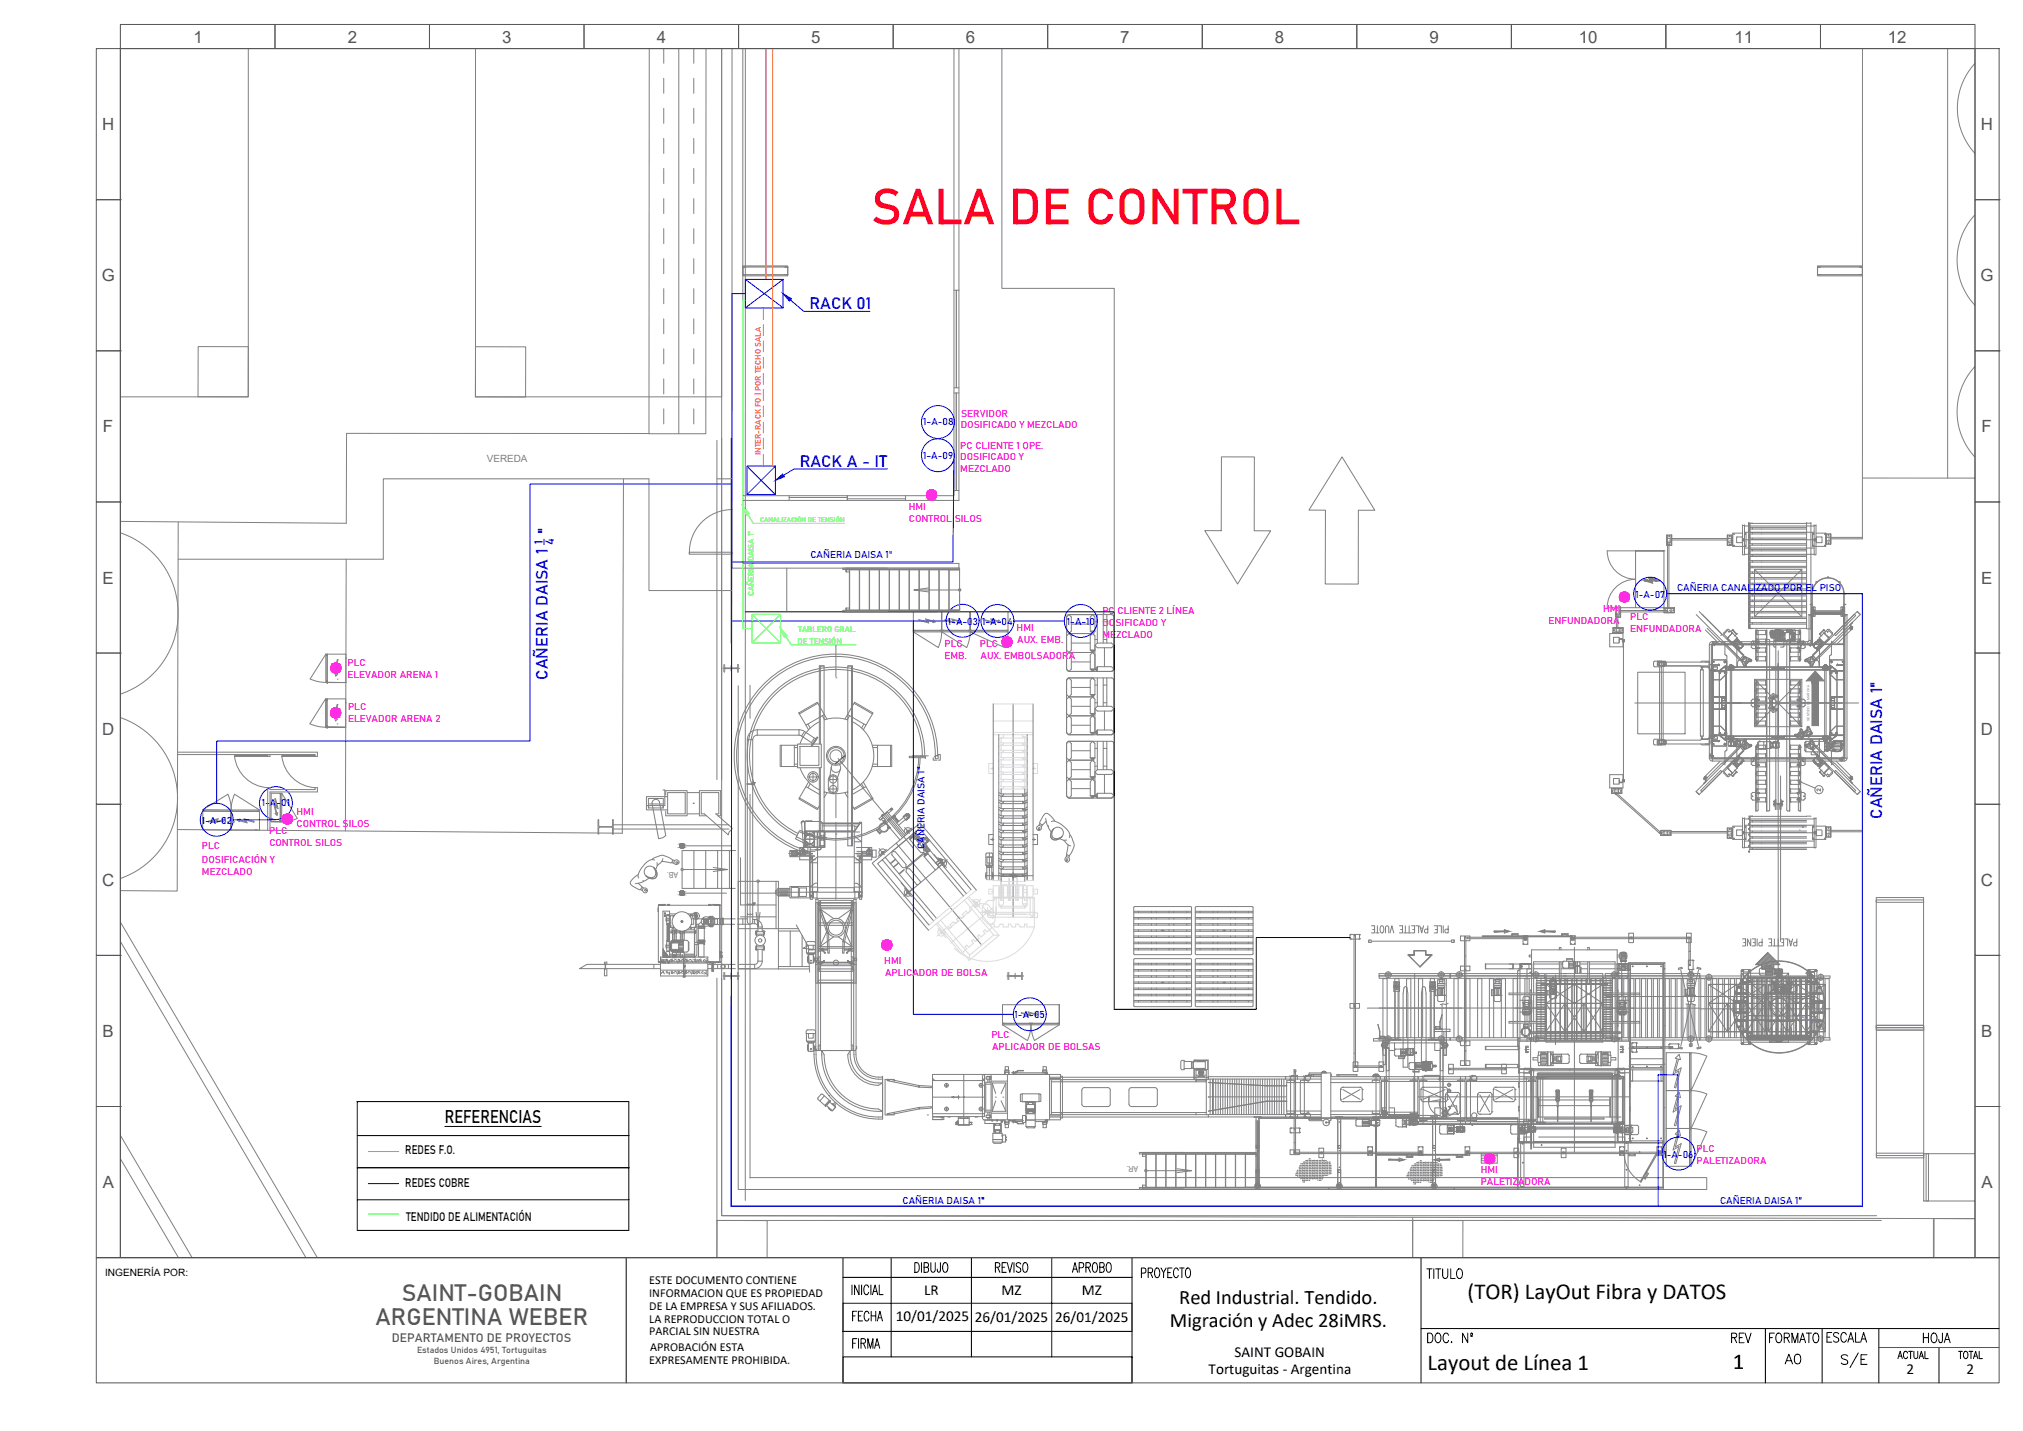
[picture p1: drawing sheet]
<svg xmlns="http://www.w3.org/2000/svg" width="1189mm" height="841mm" viewBox="0 0 1189 841" stroke-linecap="round" stroke-linejoin="round" font-family="sans-serif">
<defs><g id="words">
<text font-size="29.4" fill="#f00" x="512" y="132">SALA DE CONTROL</text>
<g font-size="14" fill="#545454">
<text x="236" y="765">SAINT-GOBAIN</text>
<text x="221" y="779">ARGENTINA WEBER</text>
</g>
<text font-size="13.7" x="1081" y="805">S/E</text>
<g font-size="13.4">
<text x="862" y="763">(TOR) LayOut Fibra y DATOS</text>
<text x="839" y="805">Layout de Línea 1</text>
<text x="1018" y="804">1</text>
</g>
<g font-size="12">
<text x="693" y="766">Red Industrial. Tendido.</text>
<text x="687" y="780">Migración y Adec 28iMRS.</text>
</g>
<text font-size="10.9" x="261" y="660">REFERENCIAS</text>
<text font-size="10.1" x="1072" y="790">ESCALA</text>
<g font-size="9.9" fill="#545454">
<text x="114" y="25">1</text>
<text x="204" y="25">2</text>
<text x="295" y="25">3</text>
<text x="386" y="25">4</text>
<text x="477" y="25">5</text>
<text x="568" y="25">6</text>
<text x="658" y="25">7</text>
<text x="749" y="25">8</text>
<text x="840" y="25">9</text>
<text x="928" y="25">10</text>
<text x="1019" y="25">11</text>
<text x="1109" y="25">12</text>
<text x="60" y="76">H</text>
<text x="1164" y="76">H</text>
<text x="60" y="165">G</text>
<text x="1164" y="165">G</text>
<text x="60" y="254">F</text>
<text x="1165" y="254">F</text>
<text x="60" y="343">E</text>
<text x="1164" y="343">E</text>
<text x="60" y="432">D</text>
<text x="1164" y="432">D</text>
<text x="60" y="521">C</text>
<text x="1164" y="521">C</text>
<text x="60" y="609">B</text>
<text x="1164" y="609">B</text>
<text x="60" y="698">A</text>
<text x="1164" y="698">A</text>
</g>
<g font-size="9.8" fill="#00f">
<text x="476" y="182">RACK 01</text>
<text x="470" y="274">RACK A - IT</text>
<text x="323" y="314" transform="rotate(-90 323 314)">&quot;</text>
<text x="322" y="399" transform="rotate(-90 322 399)">CAÑERIA DAISA 1</text>
<text x="1106" y="481" transform="rotate(-90 1106 481)">CAÑERIA DAISA 1&quot;</text>
</g>
<g font-size="9.7">
<text x="536" y="749">DIBUJO</text>
<text x="584" y="749">REVISO</text>
<text x="629" y="749">APROBO</text>
<text x="670" y="752">PROYECTO</text>
<text x="837" y="752">TITULO</text>
<text x="500" y="778">FECHA</text>
<text x="838" y="790">DOC. Nº</text>
<text x="1016" y="790">REV</text>
<text x="1039" y="790">FORMATO</text>
<text x="1129" y="790">HOJA</text>
<text x="500" y="794">FIRMA</text>
<text x="1048" y="803">A0</text>
</g>
<g font-size="8.9">
<text x="543" y="761">LR</text>
<text x="589" y="761">MZ</text>
<text x="636" y="761">MZ</text>
<text x="526" y="776">10/01/2025</text>
<text x="573" y="777">26/01/2025</text>
<text x="620" y="777">26/01/2025</text>
<text x="726" y="798">SAINT GOBAIN</text>
<text x="710" y="807">Tortuguitas - Argentina</text>
<text x="1120" y="807">2</text>
<text x="1156" y="807">2</text>
</g>
<g font-size="7.9">
<text x="1114" y="800">ACTUAL</text>
<text x="1150" y="800">TOTAL</text>
</g>
<g font-size="7.2">
<text x="238" y="679">REDES F.O.</text>
<text x="238" y="698">REDES COBRE</text>
<text x="239" y="718">TENDIDO DE ALIMENTACIÓN</text>
</g>
<text font-size="7.2" fill="#545454" x="230" y="789">DEPARTAMENTO DE PROYECTOS</text>
<g font-size="7.1">
<text x="382" y="754">ESTE DOCUMENTO CONTIENE</text>
<text x="382" y="762">INFORMACION QUE ES PROPIEDAD</text>
<text x="382" y="770">DE LA EMPRESA Y SUS AFILIADOS.</text>
<text x="382" y="777">LA REPRODUCCION TOTAL O</text>
<text x="382" y="785">PARCIAL SIN NUESTRA</text>
<text x="382" y="794">APROBACIÓN ESTA</text>
<text x="382" y="801">EXPRESAMENTE PROHIBIDA.</text>
</g>
<g font-size="6.9" fill="#00f">
<text x="319" y="319" transform="rotate(-90 319 319)">1</text>
<text x="325" y="320" transform="rotate(-90 325 320)">4</text>
</g>
<g font-size="5.9" fill="#f0f">
<text x="565" y="245">SERVIDOR</text>
<text x="565" y="252">DOSIFICADO Y MEZCLADO</text>
<text x="564" y="264">PC CLIENTE 1 OPE.</text>
<text x="564" y="271">DOSIFICADO Y</text>
<text x="564" y="278">MEZCLADO</text>
<text x="534" y="300">HMI</text>
<text x="534" y="307">CONTROL SILOS</text>
<text x="942" y="360">HMI</text>
<text x="648" y="361">PC CLIENTE 2 LÍNEA</text>
<text x="958" y="365">PLC</text>
<text x="597" y="371">HMI</text>
<text x="648" y="368">DOSIFICADO Y</text>
<text x="910" y="367">ENFUNDADORA</text>
<text x="958" y="372">ENFUNDADORA</text>
<text x="598" y="378">AUX. EMB.</text>
<text x="648" y="375">MEZCLADO</text>
<text x="555" y="380">PLC</text>
<text x="576" y="380">PLC</text>
<text x="555" y="387">EMB.</text>
<text x="576" y="388">AUX. EMBOLSADORA</text>
<text x="204" y="391">PLC</text>
<text x="204" y="398">ELEVADOR ARENA 1</text>
<text x="205" y="417">PLC</text>
<text x="205" y="424">ELEVADOR ARENA 2</text>
<text x="174" y="479">HMI</text>
<text x="174" y="486">CONTROL SILOS</text>
<text x="158" y="490">PLC</text>
<text x="158" y="497">CONTROL SILOS</text>
<text x="119" y="499">PLC</text>
<text x="119" y="507">DOSIFICACIÓN Y</text>
<text x="119" y="514">MEZCLADO</text>
<text x="520" y="566">HMI</text>
<text x="520" y="573">APLICADOR DE BOLSA</text>
<text x="583" y="610">PLC</text>
<text x="583" y="617">APLICADOR DE BOLSAS</text>
<text x="997" y="677">PLC</text>
<text x="870" y="689">HMI</text>
<text x="997" y="684">PALETIZADORA</text>
<text x="870" y="696">PALETIZADORA</text>
</g>
<g font-size="5.9" fill="#00f">
<text x="543" y="250">1-A-08</text>
<text x="543" y="270">1-A-09</text>
<text x="476" y="328">CAÑERIA DAISA 1&quot;</text>
<text x="986" y="348">CAÑERIA CANALIZADO POR EL PISO</text>
<text x="961" y="351">1-A-07</text>
<text x="557" y="367">1-A-03</text>
<text x="577" y="367">1-A-04</text>
<text x="627" y="367">1-A-10</text>
<text x="154" y="474">1-A-01</text>
<text x="119" y="484">1-A-02</text>
<text x="543" y="499" transform="rotate(-90 543 499)">CAÑERIA DAISA 1&quot;</text>
<text x="596" y="598">1-A-05</text>
<text x="978" y="680">1-A-06</text>
<text x="530" y="708">CAÑERIA DAISA 1&quot;</text>
<text x="1011" y="707">CAÑERIA DAISA 1&quot;</text>
</g>
<text font-size="5.9" x="62" y="750">INGENERÍA POR:</text>
<text font-size="5.8" fill="#808080" x="286" y="271">VEREDA</text>
<g font-size="5.2" fill="#545454">
<text x="245" y="795">Estados Unidos 4951, Tortuguitas</text>
<text x="255" y="801">Buenos Aires, Argentina</text>
</g>
<g font-size="4.9" fill="#808080">
<text x="398" y="512" transform="rotate(-180 398 512)">AB.</text>
<text x="669" y="685" transform="rotate(-180 669 685)">AR.</text>
</g>
<text font-size="4.7" fill="#ff7f00" x="447" y="268" transform="rotate(-90 447 268)">INTER-RACK FO | POR TECHO SALA</text>
<g font-size="4.7" fill="#0f0">
<text x="443" y="351" transform="rotate(-90 443 351)">CAÑERIA DAISA 1&quot;</text>
<text x="469" y="372">TABLERO GRAL.</text>
<text x="469" y="378">DE TENSIÓN</text>
</g>
<g font-size="4.4" fill="#808080">
<text x="1066" y="466">2</text>
<text x="1068" y="605">3</text>
</g>
<text font-size="3.9" fill="#0f0" x="447" y="307">CANALIZACIÓN DE TENSIÓN</text>
<text font-size="1.9" fill="#808080" x="1063" y="424" transform="rotate(-90 1063 424)">SENTIDO DE MARCHA</text>
</g></defs>
<!-- layer: EDIFICIOS -->
<g fill="none" stroke="#808080" stroke-width=".59">
<path d="M146 29v204h-75M279 29v204h145v-204v685l737 2h-24v23M382 29l-1 226h34v-226M390 29v8M399 29v226M408 29v8M430 29v305h134v-3h-127v-37h127v-265M437 29v262h124v-262M438 29v677M589 29v140h66v191M1095 29l-1 288h-18M1145 29v252"/>
<path d="M1161 37a39 39 0 0 0 0 53M390 46v9M408 46v9M390 64v9M408 64v9M390 81v9M390 99v9M408 81v9M408 99v9M390 117v9M408 117v9M390 134v9"/>
<path d="M408 134v9M1161 126a39 39 0 0 0 0 53M390 152v9M408 152v9M437 156h26v1h-26zM437 157v4h1M437 157h1zM461 157h2zM463 157v4M1068 157h2h-2v4M1068 156h27v1h-27zM1068 157v4"/>
<path d="M1095 157h-2h1v4M390 170v9M408 170v9M437 161h26v1h-26zM438 161h.1M461 161h2M461 161h.1M561 171h3M562 171v57M1068 161h27v1h-27zM1068 161h2M1070 161h.1"/>
<path d="M1093 161h2M1093 161h.1M390 187v9M408 187v9M116 204h30v29h-30zM279 204h30v29h-30zM390 205v9M408 205v9M1161 215a39 39 0 0 0 0 54M390 223v9M408 223v9M561 231h3"/>
<path d="M561 228h3M562 231v57M381 255h-177l-1 53-132-2M390 240v9M408 240v9M421 259v199M424 257v201M430 257v121M718 269h19v43h10l-20 31-19-31h10zM789 269l19 31h-10v43h-19v-43h-10zM366 281v209l-262-2M421 281h9"/>
<path d="M430 299a25 25 0 0 0-25 27M464 292h34M464 291v3M498 291v3M498 293h34M532 291v3M561 288h3M1094 281h67M71 313a50 50 0 0 1 34 48 50 50 0 0 1-34 47M105 307l-1 217-33-1M979 314h3v7h-3zM980 314v7"/>
<path d="M980 317v1M980 314v3M980 318v3M980 318v1M980 319v41M980 319h2M981 315h.1M981 320h.1M981 319v39M981 317h.1M982 316l33 1M982 316l-2 1"/>
<path d="M982 314v7M982 317h33M982 318v1M1015 314h3v7h-3zM1015 314v7M1015 317v1M1015 314v3M1015 318v3M1015 318l3 1M1016 315h1M1016 320h1M1017 317h.1"/>
<path d="M1017 315h.1M1017 320h.1M1017 316l1 1M1018 316l-3 1M1018 314v7M1018 318l-1 1M1021 319h3M1024 316h-3v3M1024 313h-6v8h8v-8h-1M1024 317h1v1M1024 308v11M1024 309h1"/>
<path d="M1024 317h.1M1025 308v18h-1v-8h1M1025 317h41M1025 309h41M1025 313h41M1028 307v62h2M1028 307l2 1M1028 309h.1M1028 312h.1M1028 315h.1M1028 318v1M1028 319h.1"/>
<path d="M1028 318h.1M1028 307v62M1028 310h.1M1028 308h.1M1028 313h.1M1028 311h.1M1028 316h.1M1028 314h.1M1028 320h.1M1028 317h.1M1028 308v2M1028 311v2"/>
<path d="M1028 314v2M1028 317v3M1028 317v2M1028 310h34M1028 311h34M1028 313h34M1028 314h34M1028 316h34M1028 320h34M1030 310v1M1030 313v1M1030 316v1"/>
<path d="M1030 320h.1M1062 307v63h2v-63M1064 308h-36M1066 313h-1v8h8v-8h-6M1066 308v18h1v-8M1066 309h1M1066 318h1M1067 317h.1M1067 317h-1v1M1067 308v10M1067 319h3M1070 316h-3v3"/>
<path d="M1071 316v3M1071 319h.1M1073 314h3v6h-3zM1073 314v6M1073 318h3M1074 316h20M1074 316h-1M1074 319h1M1074 314h1M1075 317h.1M1075 314v1M1075 319v1"/>
<path d="M1075 316h1M1076 316v4M1076 314v2M1076 314v6M105 329h120v-48h156v66h49M203 329v159M405 325h25v1h-25zM462 334v26M497 334v2v-1M497 336h2M499 335v24M505 335v24"/>
<path d="M511 335v24M517 335v24M523 335v24M528 335v24M529 335v24M534 335v24M540 335v24M546 335v24M552 335v24M558 335v24M564 335h-69v-1h69v25h-69v1h69v-3M961 324h17v33h-17z"/>
<path d="M961 324h.1M978 324h-34a17 17 0 0 0 17 16 17 17 0 0 0-17 17h17M978 324h.1M1025 326h41M1025 322h41M1028 335h.1M1028 338h.1M1028 331v1M1028 332h.1M1028 331h.1M1028 325h.1M1028 328h.1"/>
<path d="M1028 329h.1M1028 322h.1M1028 336h.1M1028 334h.1M1028 339h.1M1028 337h.1M1028 333h.1M1028 330h.1M1028 326h.1M1028 324h.1M1028 327h.1M1028 323h.1"/>
<path d="M1028 321v1M1028 320v3M1028 324v2M1028 327v2M1028 330v3M1028 334v2M1028 337v2M1028 334h34M1028 336h34M1028 337h34M1028 339h34M1028 330h34"/>
<path d="M1028 333h34M1028 324h34M1028 326h34M1028 327h34M1028 323h34M1030 323v1M1030 326v1M1030 330h.1M1030 333v1M1030 336v1M1031 335l28 27M1059 335h-28v27h28v-27l-28 27"/>
<path d="M497 359v-2v3M497 359h67M497 357h2M537 360v10M537 347h26M546 346l-9 1 9 1M592 360v10M949 357h3v6h-3zM950 357v6M950 359v4M950 357v2M951 360h.1"/>
<path d="M951 357v1M952 357v6M952 360h28M978 357h6v3h-6zM978 360h2M978 360h6M978 358h6M978 357h6M978 359h1M978 358v1M980 359h-30M980 360h.1"/>
<path d="M980 360h4M981 359h.1M982 358v2M983 359h1M983 358v1M999 359l26 27M1028 351v1M1028 352h.1M1028 351h.1M1028 355h.1M1028 358h.1M1028 345h.1"/>
<path d="M1028 348h.1M1028 341v1M1028 342h.1M1028 341h.1M1028 353h.1M1028 350h.1M1028 356h.1M1028 354h.1M1028 359h.1M1028 357h.1M1028 346h.1M1028 344h.1"/>
<path d="M1028 349h.1M1028 347h.1M1028 343h.1M1028 340h.1M1028 340v3M1028 344v2M1028 347v2M1028 350v3M1028 354v2M1028 357v2M1028 350h34M1028 353h34"/>
<path d="M1028 354h34M1028 356h34M1028 357h34M1028 359h34M1028 344h34M1028 346h34M1028 347h34M1028 349h34M1028 340h34M1028 343h34M1030 343v1M1030 346v1"/>
<path d="M1030 349v1M1030 353v1M1030 359v1M1064 355h1M1064 357v19M1065 357h2v5h-2M1065 349v10v-10a9 9 0 0 1 9-9 9 9 0 0 1 10 9v11M1065 349a10 10 0 0 1 9-10 10 10 0 0 1 10 10v10h-1M1065 359v2M1065 360h.1M1065 359h.1M1065 357h1"/>
<path d="M1065 358v1M1065 359v1h1M1065 358h1M1065 358h.1M1066 357v1M1066 358v1M1066 358v2M1066 360h17M1066 359h17M1066 359v1M1066 359h.1M1066 360h16"/>
<path d="M1066 359h16M1082 359v1l1 1M1082 360h1M1082 359h1M1082 357h1M1083 359v1M1083 358v1M1083 358h.1M1083 358l-1 1M1083 357v1M1083 355h2M1083 360h1"/>
<path d="M1083 359h1M1091 359l2 2M491 379v19M537 370v1M537 371h55M537 370h55M537 370l1 1M538 370h.1M538 370v1M540 364l5 1-1-1 4 1 1-1 1 2h-2v-1l-3-1 1 2zM553 370v1M553 370h.1"/>
<path d="M553 371h.1M553 371v5l-2 5-14-10M553 370v-10v10M553 370l1 1M553 371l15 10M554 371h.1M554 370v1M555 364l5 1-1-1 5 1v-1l1 2h-1v-1l-4-1 1 2-6-1zM569 370v1M569 370h.1M570 370l-1 1M570 371h-33"/>
<path d="M570 371h22v5l-2 5zM570 370v-10v10M570 371v5l-2 5M570 370l1 1M571 370v1M571 370h.1M578 364l5 1-1-1 5 1v-1l1 2h-1v-1l-4-1 1 2-6-1zM592 371h.1M592 370l-1 1M592 370v1M627 363v30M628 361h25l1 1 1 31-2 2"/>
<path d="M628 372h14l1 2v19M628 372h14l-1 2v8M628 372l2 2v8l-2 1-1-1M628 361h14l1 2v8M628 361l2 2v8l-2 1-1-1M628 372l-1 2M628 361l-1 2M630 378h11M630 367h11M641 371l1 1 1-1M641 371h2M641 371l1 1"/>
<path d="M642 371l1 1M642 361l-1 2v8M642 371l1 1v1M643 371h.1M643 361v1M643 379l2-1h8l2 1-2 2h-8zM643 376h2M643 365h2M645 361v17M648 361v17M648 376h2M648 365h2"/>
<path d="M650 361v17M946 372h8v8h-8zM948 369h6v3h-6zM948 371h6M948 372h6M948 369h2M948 369h6M948 370h1M948 375h4v3h-4zM948 370v1M950 361h.1M950 371h.1"/>
<path d="M950 361v8h1v-8M950 369h2M950 369v2M951 362h.1M951 370h.1M951 362v1M952 377h.1M952 376h1M952 376h.1M952 369v2M952 369h2M952 361h-2"/>
<path d="M952 371h.1M953 370h1M953 376l-1-1v2M953 376l1 1M953 376h1M953 370v1M954 377h.1M954 376h1v1h-1zM954 376h.1M954 377v81M997 361l27 27M1000 361l12 12-1 1"/>
<path d="M1002 370l9 9M1003 369l9 9M1005 379v67M1005 379h1M1006 379v67M1006 379h78v67h-78zM1006 378h53M1006 378v1M1006 377l-1 1v1M1007 379h.1M1007 377h2v1h-2zM1007 378v2"/>
<path d="M1008 379h.1M1008 377v1M1008 379h-2M1013 377l10 11-11-10M1014 377v8M1015 375l10 10M1015 375l10 10-2 1M1015 375l3 3M1015 375h.1M1016 374h.1M1016 370h-1l-2 2v1M1016 370l5 5"/>
<path d="M1016 370l-3 3M1016 371h.1M1017 374h.1M1017 373h.1M1017 371h.1M1018 378l-1 1M1018 372h.1M1018 370l2 3M1018 370l-1 1M1018 372l-3 3-2-2M1018 370h.1M1018 370l3 3"/>
<path d="M1018 378h.1M1019 378h.1M1019 377l-1 1M1019 377h.1M1019 377v1M1019 379l3 3zM1019 378v1M1019 379h.1M1019 379h1M1019 376h.1M1020 380h-1M1020 373l-1 1"/>
<path d="M1020 378l3 3h-1M1020 378h.1M1020 379h.1M1020 376h.1M1020 374h.1M1020 378v1M1020 378l-1 1M1020 379l2 2M1020 379l3 2M1020 377h.1M1020 372h.1M1020 378l3 3"/>
<path d="M1020 373h1M1020 372l1 1M1020 373v1M1021 376h.1M1021 373h.1M1021 375l-3 3M1021 375h.1M1021 373h-1M1021 378h-1M1021 375h-1M1021 375l-2 3M1021 376l-2 2h1"/>
<path d="M1021 376l-2 2M1021 376h1M1022 376l-3 2M1022 377h.1M1022 377l-1 1M1022 377l-2 2M1022 377l2 3M1022 377l-1-1-1 2M1022 376v1M1022 376h-1M1022 377l-1 1v1M1022 377l2 2"/>
<path d="M1023 378h1M1023 377l1 1M1023 377v1M1023 378h.1M1023 377l1 1zM1023 377h.1M1024 378h.1M1024 380h.1M1024 379v1M1024 379v1l-1 1M1024 380l-1 1M1024 379h.1"/>
<path d="M1028 361v1M1028 362h.1M1028 361h.1M1028 365h.1M1028 368h.1M1028 363h.1M1028 360h.1M1028 366h.1M1028 364h.1M1028 364v1M1028 369h.1M1028 367h.1"/>
<path d="M1028 360v3M1028 364v2M1028 367v2M1028 367h34M1028 360h34M1028 363h34M1028 364h34M1028 366h34M1028 369h34M1029 378v2M1029 378h.1M1030 363v1"/>
<path d="M1030 366v1M1030 377l-1 1M1030 377h4M1030 377h.1M1030 378v-1l1 1M1030 378l1 1M1030 378v1l1-1M1031 378l1 1M1031 377v1M1031 378v2M1031 379h.1M1032 377v3l2 1"/>
<path d="M1032 371h.1M1032 370v18M1032 372h.1M1032 377h.1M1032 377h2M1032 377v1M1032 373h.1M1032 376h.1M1032 371v2M1032 376v2M1032 373h6M1032 378h.1"/>
<path d="M1032 378h6M1032 370v3M1032 376h6M1033 370v1M1033 377h-1v4h6M1038 370h-6v18l1-1v-16M1038 370h.1M1038 373h.1M1038 376h.1M1038 378h.1M1038 371v2M1038 371v1"/>
<path d="M1038 377h.1M1038 376v2M1038 376h1M1039 376h1v100l-2 1v-107v107M1040 372h.1M1040 373h.1M1040 372h8M1041 374h1M1041 375h1M1041 371h-1v2h2M1041 374h.1M1041 374h2"/>
<path d="M1041 373h.1M1041 373h1M1041 371v4M1041 371v-1v5M1041 370v5M1041 370h.1M1041 370l1 4M1042 374v1M1042 375h-1M1042 371h.1M1042 373h.1M1042 374h.1"/>
<path d="M1042 370v5zM1042 371v1M1042 373h1M1043 370l-1 1M1043 374h.1M1043 375h.1M1043 370v6M1043 370h.1M1043 375h-1v5h2M1043 375h3M1043 376h.1M1043 371l15-1v18l-1-1v-16"/>
<path d="M1043 373h.1M1043 371h1v2h-1zM1043 372h.1M1043 373h1M1043 370l1 7zM1043 375h1M1043 375l1 1M1044 375h.1M1044 375v101M1044 373h-2v2M1044 372v4M1044 372l-1 1v2"/>
<path d="M1044 375h1h-1M1044 372h.1M1044 374h2M1044 372h3M1044 370h2M1044 370v1zM1044 370h2v1M1044 372h1M1044 371h1M1044 375h1v1h-1M1044 374h1M1045 372h.1"/>
<path d="M1045 370h.1M1045 371h.1M1045 373h.1M1045 370v4l-1-4M1045 370v1zM1045 370v1M1045 370v1v-1M1045 370v4l1-4M1045 372h1M1045 371h1M1045 374h1M1046 371h.1"/>
<path d="M1045 372h2v4M1046 370h.1M1046 371h1v2h-1zM1046 372h.1M1046 376h-3v1h5M1046 372v4M1046 374h1M1046 370l1 7zM1047 373v1M1047 370v3h-1M1047 371h.1M1047 376h1v4h-2"/>
<path d="M1047 372l1 4M1047 372v4M1047 370h.1M1047 370v1M1047 373h.1M1048 376h.1M1048 373h.1M1048 371h.1M1048 371h-1M1048 372v1h-1M1048 372h.1M1048 371v1"/>
<path d="M1048 373h-8M1048 373v3M1048 376h1M1049 376h.1M1049 372v4M1049 373h.1M1049 375h.1M1049 372l-1 1M1049 372h.1M1049 376v1M1049 372v5h5M1049 376h-6"/>
<path d="M1049 372h4M1050 371h3M1050 372h.1M1050 372h3v5M1050 370h3M1050 370v2M1050 370h.1M1051 376h1M1052 370v107M1052 370v107l-2-1v-100h1M1052 377h.1M1052 371v1"/>
<path d="M1052 370h.1M1052 373h.1M1052 376h.1M1052 378h.1M1052 372h.1M1052 376v2M1052 373h6M1052 371v2M1052 378h6M1052 376h6M1053 370h.1M1053 370v7"/>
<path d="M1053 372h.1M1053 372h-1h1M1053 370v2M1053 372h1M1054 372h.1M1054 374h.1M1054 377h.1M1054 375h.1M1054 373h.1M1054 373v2M1054 372v1M1054 375v2"/>
<path d="M1054 372h1M1054 376h.1M1054 372l1 1M1055 376h-1M1055 373h.1M1055 372h.1M1055 376h.1M1055 376l-1 1M1055 373v3M1055 372v1M1055 370v7M1057 377h1v4h-6"/>
<path d="M1057 370v1M1058 371h.1M1058 373h.1M1058 370v3M1058 376h.1M1058 378h.1M1058 376v2M1058 372h.1M1058 377h.1M1058 377h-2M1058 377v1M1058 370v18"/>
<path d="M1058 377v3l-2 1M1059 378v2M1059 379h.1M1059 378v-1l1 1M1059 378v1l1-1M1059 377h-53v1M1059 377v1M1059 378l-1 1M1060 377v1zM1060 378l-1 1M1060 377h2v1h-2M1060 377h-4"/>
<path d="M1060 377h.1M1060 377l1 1M1061 378h.1M1061 378v2M1063 361h1M1063 361v15M1063 376h1M1063 376l-1 1M1063 379h.1M1064 379h.1M1064 378v2M1064 362h1"/>
<path d="M1064 376v2h-2M1064 361h-1h1M1064 361h1h-1M1064 361l1 2-1-2M1065 379h-59v66M1065 362h.1M1065 361v18zM1065 361h19v18h-19zM1065 379h19M1065 361h19M1065 361h19h-19v18M1065 360v1"/>
<path d="M1066 379h.1M1066 361v1M1066 360v1M1066 379v1M1066 380h.1M1066 380l1 1M1066 379v1l1 1M1066 360h.1M1066 378h.1M1066 362h-1M1066 360l-1 1M1067 377l-1 1z"/>
<path d="M1067 378h.1M1067 377h.1M1067 377l-1 1M1067 377v1M1067 378h-1M1067 379h.1M1068 378v1M1068 377h.1M1068 377l-2 2M1068 379h.1M1068 377l1 2M1068 376v1"/>
<path d="M1068 376h1M1068 377l2 2M1068 377l-2 3M1068 377l1-1 1 2M1068 377l1 1M1068 376l3 2M1068 376h.1M1069 376h-1M1069 376h.1M1069 376l2 2M1069 379h.1M1069 378v1"/>
<path d="M1069 375l2 3M1069 375h.1M1069 375l3 3M1069 373h.1M1069 378h1M1069 373h1M1069 372v1M1070 378h.1M1069 372h1M1069 372h.1M1070 372h-1M1070 373v1"/>
<path d="M1070 372l-1 1M1070 378l-3 3M1070 379h.1M1070 377h.1M1070 379l-3 2M1070 379l-2 2M1070 374h.1M1070 378v1M1070 378h1M1070 378l-3 3h1M1070 380l-2 2M1071 378h.1"/>
<path d="M1071 377h.1M1071 379l-3 3M1071 374l-2 1 2 1M1071 379h.1M1071 377v1M1071 377l1 1M1071 378h1M1072 370l-2 2M1072 370h.1M1072 378h.1M1072 378h-1M1072 372h.1"/>
<path d="M1072 372l3 3 2-2M1072 370l1 1M1072 370l-2 3M1072 372l1 1M1072 378l1 1M1073 371h.1M1073 373h.1M1073 371l-3 3M1073 374h.1M1074 374h.1M1074 371h.1M1074 370h1l2 2v1"/>
<path d="M1074 370l-2 2M1074 370l3 3M1074 374l1 1-3 3M1074 375h.1M1075 375l-10 10 2 1M1075 375l-10 10M1076 377v8M1077 377l-10 11 11-10M1081 378v1M1081 379h.1M1082 362h2M1083 360h.1"/>
<path d="M1083 378v1M1083 360v1M1083 379h.1M1083 361v1M1083 362h1M1084 360l-1 1M1084 361v18zM1084 361v18M1084 379v67l-78-1M1084 379v66l-2 1M1084 362v-5h-2v5h2M1084 361h2h-2"/>
<path d="M1084 361h.1M1084 361h2M1084 361v2v-2M1084 361v29M1085 361v29M1087 369h.1M1087 369l-9 9M1087 370l1-1-1 1M1087 369l1 1M1087 368h1zM1087 367h1M1087 367l2-1-2 2"/>
<path d="M1088 368h.1M1088 368v2l-1-1M1088 370l-9 9M1088 369l1-1-1 1M1088 367h.1M1088 370h.1M1088 366h.1M1089 369l-1 1M1089 366h.1M1090 361l1 1-12 12-1-1zM191 384l-9 15 5 2h4M191 384h1v17h-1"/>
<path d="M191 384v17M192 385h.1M192 384v1M192 384h11M192 384v17M198 388h1l-2 5 2-1-1 4-1 1v-1l1-3-1 1zM199 399h-1M203 387h.1M425 393h10M430 391v3M482 391v46M491 398h.1"/>
<path d="M498 391h3v106h-3zM498 391h3M500 391v106M627 400v30M627 393l1 2h25M628 398h25l1 1 1 31-2 2M628 398h14l1 2v8M628 398l2 2v8l-2 2-1-2M628 383h14l1 2M628 383h14l-1 2v8M628 383l2 2v8l-2 2-1-2M628 398l-1 2"/>
<path d="M628 383l-1 2M630 389h11M641 382h2l-1 1zM641 393l1 2 1-2M641 393h2M641 382l1 1M641 393l1 1M642 382l1 1M642 393l1 1M642 398l-1 2v8M642 382l1 2M642 393l1 2"/>
<path d="M643 382v1M643 393v1M643 398v1M643 382h.1M643 393h.1M645 392v3l-2-2zM645 392h8l2 1-2 2M645 398v17M645 392l-1 1M645 393l-1 1M645 394h-1M645 394h.1"/>
<path d="M648 398v17M649 381v11M650 398v17M962 395h28v36h-28zM974 391h30M974 389h5h-5zM974 389h5M974 389h30M974 389v2M974 389v2h1v-2v48h2v-48M974 389v1M975 389v2"/>
<path d="M976 389v48M977 389h-1h-4v2v1h4l1-1M977 392h.1M977 392h1M977 391h.1M978 391h.1M978 389v2M978 391v1M978 391h1zM978 389v2h-1M979 389v1M979 389v2h-5v-1"/>
<path d="M979 390v1M979 390h.1M999 394v39M999 389h1h4h1M1000 392h4zM1000 392v2M1000 392h.1M1001 394h-2M1001 394v39M1004 392l2 2M1004 389h1M1004 391h2"/>
<path d="M1005 394h2v39h-2zM1006 390h-2l2 1M1006 390v1M1006 391v1M1006 392h.1M1006 391h.1M1006 394h1M1006 394h3zM1006 388h1h7h1v8l-4 4h-4l-1-1M1006 391h4M1006 394h8M1007 392v1h2v-1h-3h3"/>
<path d="M1010 391h-4v44h4M1010 394v38M1010 396h1M1011 394l-1 1M1011 394l3-2-2 2M1011 396h.1M1013 389h1M1013 392h1M1013 395h-2v1M1013 395h.1M1013 395l1 1M1014 396h.1"/>
<path d="M1014 388v2M1014 391v2M1014 385l1 1v6M1014 392h.1M1014 389h.1M1014 394v1M1014 391v44zM1014 392h62v42v-1h-62v1zM1014 392h62v2h-62zM1014 394h62M1015 392h6M1015 393h4v1h-3z"/>
<path d="M1016 392h.1M1016 391h.1M1016 391l1 1M1016 391h2M1017 392h-1M1017 392h.1M1017 391l-1 1M1017 391v1M1017 391h.1M1017 391v45M1017 391h1M1017 392h1z"/>
<path d="M1017 392h1M1018 391h-1M1018 391h-1v1M1018 392h.1M1018 391h.1M1018 391v47M1018 391v1M1018 392h1M1019 392h.1M1020 392h.1M1021 381v11h-3M1021 380l1 1"/>
<path d="M1022 382h.1M1022 381v1M1022 381h.1M1023 381h.1M1023 388l3 4 1-2 1-1M1023 388l3-2zM1024 389l1 2M1024 386l-3 3v3h-1M1025 391v1M1025 386l4 2M1025 386l-2 2zM1025 392h1"/>
<path d="M1026 386h.1M1026 390v2M1026 391v1M1026 386l-2 3v-1M1026 390h.1M1026 388v1M1026 386l3 1M1027 386h-1M1027 389v1l-1-1M1028 389h-1M1029 388a2.2 2.2 0 0 0-3 2M1029 387v1"/>
<path d="M1029 388h-1M1029 388a2.6 2.6 0 0 0-3 0 2.6 2.6 0 0 0-1 4M1029 388l-1 1M1029 380h.1M1029 388v1M1029 380l1 1M1029 389h-1M1030 381h.1M1031 399l28 28v-28h-28v28h28M1032 380v1M1032 380h.1M1032 387h.1"/>
<path d="M1032 382h.1M1032 386h.1M1032 388h.1M1032 381h.1M1032 383h.1M1032 381v2M1032 386v2M1032 388h6M1032 383h6M1032 386h6M1033 380h1M1034 380l-1 1"/>
<path d="M1034 380v1M1034 381h-4M1038 386h.1M1038 388h.1M1038 381h.1M1038 383h.1M1038 387h.1M1038 382h.1M1038 381v2M1038 386v2M1041 393h8M1041 393v1"/>
<path d="M1042 393h6M1042 393h-1M1045 382v230M1048 393h1M1049 393v1M1052 382h.1M1052 383h.1M1052 387h.1M1052 386h.1M1052 388h.1M1052 381v2M1052 386v2"/>
<path d="M1052 381h.1M1052 383h6M1052 388h6M1052 386h6M1056 381h4M1057 381h-1M1058 381h.1M1058 383h.1M1058 386h.1M1058 388h.1M1058 381v2M1058 386v2"/>
<path d="M1058 382h.1M1058 387h.1M1058 380h.1M1058 380v1M1059 399l-28 28M1060 381h.1M1061 389h1M1061 380l-1 1M1061 380h.1M1061 388v1M1061 388l2 1M1061 388a2.2 2.2 0 0 1 3 2"/>
<path d="M1061 388a2.6 2.6 0 0 1 3 0 2.6 2.6 0 0 1 1 4M1061 387v1M1062 387l-1 1M1063 389v1l1-1M1064 386h.1M1064 388v1M1064 390h.1M1064 386l2 3v-1M1064 391v1M1064 392h1M1064 390v2M1064 386l3 2z"/>
<path d="M1065 386l26-27 2 2-27 27M1065 392h-1M1065 386l2 2zM1065 386l-4 1M1065 391v1M1066 400v26M1066 386l3 3v3h1M1066 380v1M1066 389l-1 2M1066 381h1M1066 381h.1M1067 381h.1"/>
<path d="M1067 388l-3 4-1-2-1-1M1068 381h.1M1068 382h.1M1068 381v1M1069 380l-1 1M1069 381v11h3M1069 392h6M1070 392h.1M1071 393h3v1h-3zM1071 392h.1M1071 392h1M1072 392h.1"/>
<path d="M1072 391h.1M1072 391v1M1072 391h2M1072 392h1zM1072 392h1M1072 391h1M1072 391v45M1073 391h-1v1M1073 391v1M1073 392h.1M1073 391h.1M1073 392v43"/>
<path d="M1073 392h1M1074 391h.1M1074 392h.1M1074 391v1M1074 393h.1M1076 391v44zM1076 389h1M1076 392h1M1076 392h.1M1076 394h8M1076 396h.1M1076 394v1"/>
<path d="M1076 385l-1 1v6M1076 388v2M1076 391v2M1077 389h-1M1077 395l-1 1M1077 395h1M1077 395h.1M1078 394l-2-2 3 2M1079 395h.1M1079 395v1M1079 396h.1M1079 394l1 1"/>
<path d="M1080 391h4v44h-4M1080 396h-1M1080 394v38M1083 394h1M1084 391h-4M1084 388h-1h-7h-1v8l4 4h4l1-1M1084 391v55M1085 391v55M191 411l-9 14 5 2h4M191 411v16M191 411h1v16h-1M191 401h1"/>
<path d="M192 400h.1M192 412h.1M192 411h.1M192 411v16M192 411h11M192 411v1M192 401h.1M192 402h.1M192 401h11h-11M192 401v1M198 414l-1 5 2-1-1 4v1l-1 1v-2l1-3-1 1zM203 413h.1"/>
<path d="M434 403v296h569v-7M441 403v19M469 419l11-6 4 7-10 6zM481 413l-11 7M484 420l2 3M498 420l-1 3M502 413l11 7M502 413l11 6-4 7-11-6zM628 410h14l1 1v19M628 410h14l-1 1v8M628 410l2 1v8l-2 2-1-2M628 410l-1 1"/>
<path d="M630 415h11M630 404h11M641 419h2l-1 2zM641 408l1 2 1-2M641 408h2M641 419l1 1M641 408l1 1M642 419l1 1M642 408l1 1M642 408l1 2M642 419l1 1v1M643 419v1"/>
<path d="M643 408v1M643 419h.1M643 408h.1M643 413h2M643 403h2M645 415h8l2 2-2 1h-8l-2-1zM648 413h2M648 403h2M649 418v11M961 413h131M1012 417h.1M1012 410v7"/>
<path d="M1012 410l-5-1 7 1M1012 417h-5h7M1012 410h.1M1012 417h2M1012 415h2zM1012 416h2zM1012 412h2zM1012 410h2zM1014 415h.1M1014 410h.1M1014 410h-2h2v6M1014 415v1"/>
<path d="M1014 410v2M1014 410v2zM1014 415v1zM1014 416h.1M1014 412h.1M1014 416v1M1029 414v1M1029 412v3M1029 415h1M1029 412h.1M1030 411l-1 1M1030 415h.1"/>
<path d="M1030 411h4v1M1030 411h.1M1032 401h1v24v1h-1zM1032 414v1M1032 415h.1M1032 401v25M1032 406h.1M1032 401h.1M1032 402h.1M1032 416h.1M1032 420h.1M1032 411h.1"/>
<path d="M1032 412h2M1032 412h.1M1032 403h.1M1032 400h.1M1032 407h.1M1032 417h.1M1032 414h.1M1032 419h.1M1032 400v3M1032 405v2M1032 410v2M1032 414v3"/>
<path d="M1032 419v2M1032 400h6M1032 410h.1M1032 410h6M1032 405h.1M1032 405h6M1032 414h6M1032 419h6M1032 403h6M1032 405v2h6M1032 410v2h6M1032 417h6"/>
<path d="M1033 412h-1v3h1M1034 411l-2 1v3h2M1034 415h-4M1038 403h.1M1038 400h.1M1038 412h.1M1038 410h.1M1038 407h.1M1038 405h.1M1038 417h.1M1038 414h.1M1038 419h.1"/>
<path d="M1038 401v1M1038 411h.1M1038 406h.1M1038 415v1M1038 420v1M1038 400v3M1038 405v2M1038 410v2M1038 414v3M1038 419v2M1040 414l-1 2M1041 413h1v-3h3v-1l-3-1-3 2 1 3"/>
<path d="M1041 413h.1M1041 413v1M1041 410l1 1 1-1M1041 416l1-1 1 1-1 1zM1041 410h.1M1041 413a2.5 2.5 0 0 0 3 4M1041 413a2.7 2.7 0 0 0 2 4M1041 413l1 3 3 1v1l-3 1-3-3M1042 409l-1 1M1042 409h.1M1042 417h.1M1042 409l1 1"/>
<path d="M1043 410h.1M1044 410a2.5 2.5 0 0 0-3 3M1044 410l1-1a2.5 2.5 0 0 0-4 1 2.5 2.5 0 0 0 0 3M1044 417h1M1045 417h.1M1045 417l-2 1M1052 415h.1M1052 415v1M1052 406h.1M1052 411h.1M1052 401h.1M1052 401v1"/>
<path d="M1052 420v1M1052 419h.1M1052 417h.1M1052 414h.1M1052 407h.1M1052 405h.1M1052 412h.1M1052 403h.1M1052 400h.1M1052 400v3M1052 405v2M1052 410v2"/>
<path d="M1052 414v3M1052 419v2M1052 419h6M1052 414h6M1052 405h6M1052 410h.1M1052 410h6M1052 400h6M1052 403h6M1052 417h6M1056 415h4M1056 411l2 1v3h-2"/>
<path d="M1057 412h1v3h-1M1057 401h1v25l-1-1zM1058 419h.1M1058 417h.1M1058 414h.1M1058 407h.1M1058 405h.1M1058 412h.1M1058 410h.1M1058 403h.1M1058 400h.1M1058 400v3"/>
<path d="M1058 405v2h-6M1058 410v2h-6M1058 414v3M1058 419v2M1058 415h.1M1058 405v2M1058 410v2M1058 420h.1M1058 416h.1M1058 406h.1M1058 411h.1M1058 401h.1"/>
<path d="M1058 402h.1M1058 412h-2M1058 401v25M1058 414v1M1060 411h-4v1M1060 411h.1M1060 411l1 1M1060 415h.1M1061 412h.1M1061 415h-1M1061 414v1M1061 412v3"/>
<path d="M1069 400v26M1076 416v1M1076 417h7h-7zM1076 415v1M1076 410v2M1076 410h2M1076 410h.1M1076 410l7-1-5 1M1076 415h2zM1076 416h2zM1076 412h2zM1076 410h2z"/>
<path d="M1076 415h.1M1078 410h.1M1078 410h-2v6M1078 417h.1M1078 410v7M71 422a50 50 0 0 1 33 47 50 50 0 0 1-33 47M192 427h.1M192 427v1zM192 426v1M192 427h11h-11M199 425l-1 1M439 435v26"/>
<path d="M439 435h3M442 435v26M445 429v3M445 432h25M445 429h25M445 432l-2 1-1 2M445 429a6 6 0 0 0-6 6M458 438h9v12h-9zM459 438v12M467 438h2M467 439h2M469 437h14v14h-14z"/>
<path d="M470 429v3M470 432l1 1M470 429l3 1M470 439h11v11h-11zM473 430l6 4-2 2-6-3M473 430l-2 3M474 426l1 3M475 426l1 2M477 436v1M479 434h1M480 433h1l-4 5zM481 437v-46h3v106h-3v-46"/>
<path d="M482 424a22 22 0 0 0-12 13M483 421l2 2M498 423l-7-1-7 1M499 421l-1 2M501 424a22 22 0 0 1 13 20 22 22 0 0 1-13 20M508 426l-2 2M509 426l-2 3M513 438h3M513 439h3M516 438h8v12h-8zM523 438v12M627 437v31"/>
<path d="M627 430l1 2h25M628 421h14l1 1M628 421h14l-1 1v8M628 421l2 1v8l-2 2-1-2M628 436h25h1l1 32-2 1M628 436h14l1 1v8M628 436l2 1v8l-2 2-1-2M628 421l-1 1M628 436l-1 1M630 426h11M641 430l1 2 1-2M641 430h2"/>
<path d="M641 430l1 2M642 430l1 1M642 436l-1 1v8M643 430v1M643 431v1M643 436h.1M643 440h2M645 429v3l-2-2zM645 429h8l2 1-2 2M645 436v16M645 430l-1 1M645 431h-1"/>
<path d="M645 431v1M648 436v16M648 440h2M650 436v16M974 437h5v1h-5zM974 438h5M974 437v-1h1v1M974 435h5v2M974 437h5M974 435v2M975 436v1M976 435h2"/>
<path d="M977 435l-1-1h-4v1v2v1h4l1-1M977 435h1M977 435h.1M977 436h1v1M978 435h.1M978 436v1M978 435h1zM979 435h.1M979 435v2M979 437h.1M999 433h.1M999 433h2"/>
<path d="M1000 434h4zM1000 435h-26v2h31M1000 434h.1M1000 433v1M1001 433h.1M1004 434h2M1005 435v2l-1 1h-4v-1M1005 433h4v1h-3h3M1006 434h-2h2M1006 434h.1M1006 432l-2 2M1006 432h8"/>
<path d="M1006 432h3h-3l-2 2M1006 433h.1M1006 432v2M1006 427h1h4l4 3v8h-1h-7h-1M1006 435h4M1007 433h.1M1007 433v1M1007 433h-1h1M1007 433h-1M1010 431l1-1v1l2 1M1010 432h1M1011 432l3 3-2-3"/>
<path d="M1013 437h1M1013 434h1M1013 432h.1M1014 434v1M1014 437v1M1014 435h.1M1014 432h.1M1014 431v-1l-1 2M1014 433v1h31M1014 433h62v1h-62M1016 435h3l-1 1M1016 435l1 1v2"/>
<path d="M1016 438h.1M1016 435h.1M1016 436h3M1016 433h3h-4zM1016 434h.1M1016 434v1M1016 435h1M1016 436h2M1016 434l1 1M1016 436v2M1016 436h.1M1016 438h2"/>
<path d="M1016 435h2M1016 436h1M1017 435h.1M1017 435h1M1017 435h-1M1017 436h.1M1017 435v1M1017 436h1M1017 438h1M1017 438h1zM1017 436v2zM1018 436h.1"/>
<path d="M1018 435v1M1018 435h.1M1018 436h-2M1018 435h-1M1018 438h.1M1018 434h3v11M1018 434h.1M1018 438l2 1M1018 436h1h-1M1018 434v1M1019 435h.1M1019 435h-1"/>
<path d="M1019 434v1M1019 436v2M1019 437h.1M1019 437v1M1019 438h.1M1019 438h-3M1019 436h.1M1019 436v1M1019 436v3M1019 438l1 1M1019 436h1M1020 434h.1"/>
<path d="M1020 438v1M1020 436v2M1020 438h-1h1M1020 436h-1h1M1020 438h.1M1020 437h3h-3zM1020 436h.1M1020 439h.1M1020 439h3M1020 436h3zM1020 436h-1M1020 435v1"/>
<path d="M1020 436h2M1020 434l1 1v2l3 4M1021 436h.1M1021 434h-6v7M1022 436h.1M1022 436h1M1023 436h.1M1023 438h.1M1023 438v1M1023 438l-1 1M1023 436v2M1023 439h.1"/>
<path d="M1023 437h.1M1023 438v1l-10 10M1023 438l-3 1M1023 438l-11 11M1023 435h-3l3 1M1023 438l2 2zM1023 440l2 1-10 10M1023 438l3 2zM1024 438l-27 27M1024 437v1M1025 435l1 1v2l-1 1M1025 435h-2v4h2"/>
<path d="M1025 435v4M1026 437v1M1026 437l1-1v1v1M1026 437h.1M1026 440h1M1026 437v-2h-1l-1 2 2 3M1027 438h1M1028 438h1M1029 438a2.6 2.6 0 0 1-3-3 2.6 2.6 0 0 0 0 3 2.6 2.6 0 0 0 3 0M1029 439l-3 1M1029 438h.1M1029 438v1"/>
<path d="M1029 438l-2-1-1-2v-1l-3 5M1029 438v1l-4 2M1032 438l1 1v37v1h-1zM1032 439h.1M1032 438v39M1032 425h.1M1032 421h.1M1032 426h.1M1032 424h.1M1032 438h.1M1032 424v2M1032 438v2"/>
<path d="M1032 424h6M1032 438h6M1032 424v2h6M1032 438v2h6M1032 421h6M1033 436v3v1M1033 436h8v4h-8M1033 436v4M1037 436v4M1038 421h.1M1038 426h.1M1038 424h.1"/>
<path d="M1038 438h.1M1038 425h.1M1038 439h.1M1038 424v2M1038 438v2M1041 436v1M1041 439v1M1041 440h.1M1041 436h.1M1041 437h4v2M1041 439h.1M1041 433h.1"/>
<path d="M1041 439h4M1041 433l1 1h6l1-1M1041 433h8M1042 437v2M1042 436v3h-1M1042 436h-1v3M1042 436v1M1042 439v1M1042 439l-1 1M1042 439h.1M1042 436h.1M1042 439l2 1"/>
<path d="M1043 436h.1M1043 436h-1v1M1043 440h1M1043 440h.1M1043 436h1M1043 436v3M1044 439h.1M1044 437h.1M1044 436v3M1044 440h1M1044 436v3h-1h1M1044 436h.1"/>
<path d="M1044 440h.1M1044 436h-2h2M1044 436h1M1045 436h.1M1045 437v-1v1M1045 439h.1M1045 436v1M1049 433h.1M1052 439h.1M1052 425h.1M1052 438h.1M1052 426h.1"/>
<path d="M1052 424h.1M1052 421h.1M1052 424v2M1052 438v2M1052 438h6M1052 424h6M1052 421h6M1055 432v1l4 2M1055 432l3 2M1055 432h.1M1056 432h.1M1056 432h-1"/>
<path d="M1056 432a3 3 0 0 0 2-3 2.6 2.6 0 0 1 0 3 2.6 2.6 0 0 1-3 0M1057 439l1-1v39l-1-1zM1057 432h-1M1058 438h.1M1058 426h.1M1058 424h.1M1058 421h.1M1058 424v2h-6M1058 438v2h-6M1058 434h.1M1058 439h.1M1058 424v2"/>
<path d="M1058 438v2M1058 425h.1M1058 431v-2h1l1 2-2 3M1058 431l-1-1v1v1M1058 431h.1M1058 438v39M1058 434l3-2zM1058 431v1M1059 434l2-1zM1059 429l2 4M1059 429h-1l-1 2-2 1M1059 431h.1"/>
<path d="M1059 431l1 1M1059 432l3 1M1060 430v1M1060 431h-1M1060 431v1M1060 430l-1 1M1061 438v1l4 2M1061 438h.1M1061 438v1M1061 432v1M1061 430h-1M1061 436h11v5"/>
<path d="M1061 436v6v-1v-5zM1061 439l2 1M1062 429v-2h1l2 4M1062 429l-1 1h-2v1l4 2M1062 429l-1 1M1062 429v1M1062 427h1l1 3-2 3h1M1063 427l-1 2M1063 433l2-2zM1063 430l-1 1M1063 427l-1 1a2.2 2.2 0 0 1-2 3M1063 427a2.8 2.8 0 0 1-1 3 2.8 2.8 0 0 1-3 1"/>
<path d="M1063 438h-2M1063 437h.1M1063 437l-2 1M1063 437l1-2 1-1 2 5M1064 437v-2h1l1 2-2 3M1064 437l-1-1v1v1M1064 437h.1M1064 440h.1M1064 437v1M1064 430l1 1M1065 435a2.8 2.8 0 0 1-1 3 2.8 2.8 0 0 1-3 0M1065 435h-1a2.6 2.6 0 0 1-3 3"/>
<path d="M1065 431h.1M1065 436v6h7v-1M1065 436h.1M1066 437v1M1066 438l-2 2zM1066 438l27 27M1067 440l-2 1 10 10M1069 434h6v7M1070 434l-1 1v2l-3 4M1070 434h.1M1071 433h3h-3zM1071 435h.1"/>
<path d="M1071 435h1M1072 435h.1M1072 434l-1 1M1072 434h.1M1072 434v1M1072 434h-3v11M1072 435h2M1072 435h1M1072 435l1 1M1072 436h.1M1072 436v5M1072 436v1"/>
<path d="M1072 436h1M1072 435v1M1073 437h.1M1073 435v1h-1M1073 435h.1M1073 439h.1M1073 435h1M1073 436h.1M1074 436h.1M1074 435h.1M1074 436v6zM1074 434h.1"/>
<path d="M1074 434l-1 1M1074 434v1M1074 436v6M1074 439h1h-1M1074 436h1M1074 433h.1M1075 437h.1M1075 437v1M1075 440h.1M1075 438h.1M1075 438h1M1075 440h1"/>
<path d="M1075 436h9M1076 437h1M1076 432h8M1076 434h1M1076 431v-1l1 2M1076 432h.1M1076 437v1M1076 440h.1M1076 438h.1M1076 440v1M1076 439h.1M1076 438v1"/>
<path d="M1076 439v1M1076 434v1M1077 437l-1 1M1077 437h-3h1M1077 437h1M1077 437h.1M1077 432h.1M1077 432h1M1077 436v1M1077 436h5M1077 436h.1M1077 436v-1h2v1"/>
<path d="M1078 437h.1M1078 437h4M1078 437v2M1078 439v1M1078 436h.1M1078 436v1M1078 432l-2 3M1079 432h.1M1079 432l-3 3M1080 431l-1-1v2M1080 432h-1M1080 435l4 1"/>
<path d="M1080 436h.1M1081 437h.1M1082 439v1M1082 436h.1M1082 439h-7v1M1082 437v2h-7v-1M1082 437h.1M1082 436v1M1082 437h-4M1082 437v1M1082 437v4M1082 440h.1"/>
<path d="M1082 439h.1M1082 438h.1M1082 438v2M1082 440v1v-1M1084 427h-1h-4l-4 3v8h1h7h1M1084 432h-8M104 442h83v3h-2v-2h-81M138 444h19v1h-19zM138 445a21 21 0 0 0 19 18M157 443v2h2v-2M166 444h19v1h-19zM166 445a21 21 0 0 0 19 18"/>
<path d="M444 460h-2v1M444 460h.1M467 450h2M467 449h2M470 451a22 22 0 0 0 12 13M475 457h6M475 460l-1 2M478 454v6M482 451v46M488 458h4M488 451v7M489 449a2.8 2.8 0 0 0 0 4 2.8 2.8 0 0 0 4 0 2.8 2.8 0 0 0 0-4"/>
<path d="M490 455v11M494 452l-2 7M507 460l2 2M513 450h3M513 449h3M536 444h10M540 445a49 49 0 0 1-70 43M541 445a50 50 0 0 1-71 44l-3 4 8 4M541 444h.1M542 444a51 51 0 0 0-78-43 51 51 0 0 0 5 89M543 444a52 52 0 0 0-79-44 52 52 0 0 0 4 91M544 445h-10v-1h10v2"/>
<path d="M544 445v1M544 446h.1M548 445v2h3M549 444v1M550 444a58 58 0 0 0-53-58 58 58 0 0 0-63 47 58 58 0 0 0 41 67M550 444h1v2h-1zM550 444v2M550 444h1M551 444a60 60 0 0 0-54-59 60 60 0 0 0-64 48 60 60 0 0 0 41 69l1-2v-5l-7-3M551 443h2v4h-2M628 447h14l1 1v20M628 447h14l-1 1v9"/>
<path d="M628 447l2 1v9l-2 1-1-1M628 458h14l1 1M628 458h14l-1 1v9M628 458l2 1v9l-2 1-1-1M628 447l-1 1M628 458l-1 1M630 452h11M630 441h11M641 457l1 1 1-1M641 445l1 2 1-2M641 457h2M641 445h2"/>
<path d="M641 457l1 1M641 445l1 2M642 457h1M642 445l1 1M642 445l1 1v1M642 457h1v2M643 457h.1M643 445v1M643 450h2M645 452h8l2 2-2 1h-8l-2-1zM648 450h2M649 455v11"/>
<path d="M946 455h8v8h-8zM948 458h3M948 457v4h4l-1-4M952 458h.1M952 458v2h1M952 460h.1M953 460h.1M954 460h-2M954 458h1v2h-1zM954 458l-1 2M954 459h.1M1002 460h.1"/>
<path d="M1002 457l-1 1h1M1002 457h.1M1002 457h-1M1002 458l1 1M1002 458v1M1002 457v-1l1 1M1002 458h.1M1002 459h.1M1002 459l-1 1 2-1M1003 457h-1h1M1003 458l-1-1v1M1003 457h.1"/>
<path d="M1003 457v1M1005 446h1M1005 444h1M1005 446v1h1M1005 443h1v2h-1zM1005 444h2M1005 445h2M1006 444h.1M1006 445h.1M1006 446h.1M1006 444v1M1006 444h1"/>
<path d="M1006 445h1M1006 445v1M1006 446v1M1006 446h78v1h-78M1006 444v1zM1007 444h.1M1007 445h.1M1007 444v1M1007 444h-1M1011 447l-9 10M1012 448l-9 9M1013 454l2 2h1"/>
<path d="M1013 454l3 2M1014 442v8M1015 441l-1 1M1015 451l-2 3M1015 451l3 3M1015 451v1M1015 452h.1M1016 452h.1M1016 455h.1M1016 453h.1M1017 453h.1M1017 455h.1"/>
<path d="M1017 455l1 1M1017 448h1M1018 454h.1M1018 456h.1M1018 449l-3 2M1018 449h.1M1018 449h1M1018 449l3 2M1019 449h.1M1019 449l2 2M1019 448l2 2M1019 450h.1"/>
<path d="M1019 448h.1M1019 448l1 1M1019 448l3 2M1019 447h.1M1019 453h1M1019 448v1M1019 447h1M1019 448h1M1020 448h.1M1020 448l1 2 1-1M1020 450h.1M1020 447h.1"/>
<path d="M1020 453h.1M1020 453v1M1020 449h.1M1020 447v1M1020 451h1M1020 448l2 1M1020 454h.1M1020 448h1M1020 454l-2 2M1020 454h1M1021 454l-3 2M1021 448h.1"/>
<path d="M1021 451h.1M1021 454h.1M1021 454h-1M1021 451l-5 5M1021 448l1 1M1021 450v1M1021 450h.1M1021 449h1M1021 450h1M1022 450h.1M1022 449h.1M1022 444v1"/>
<path d="M1022 450h-1M1022 445h.1M1022 449v1M1022 445l-2 2M1022 445l-1 1M1022 444l-3 3M1022 444h.1M1022 445h1l-3 3M1023 445l-3 2M1023 445l1 2M1023 446h.1M1023 445v1"/>
<path d="M1023 449h.1M1023 449l1-1zM1023 446h1M1024 448l-1 1M1024 448h.1M1024 446h.1M1024 447h.1M1024 447l-2 2M1024 446l-2 3M1024 446v1M1024 446l-1-1-3 3M1025 441l-10 10"/>
<path d="M1025 440l-26 27-2-2M1026 440h.1M1029 449h.1M1029 449l1 1h4v-1M1030 446h-1v3M1030 445h.1M1030 446v1l1-1M1030 446h1M1031 446v1M1031 446h-1M1031 445v1M1031 446h.1"/>
<path d="M1032 446h.1M1032 449h.1M1032 449h2M1032 446v3M1032 446h-1M1032 460h.1M1032 455h.1M1032 450h.1M1032 445h.1M1032 454h.1M1032 444h.1M1032 446h2"/>
<path d="M1032 440h.1M1032 459h.1M1032 456h.1M1032 451h.1M1032 448h.1M1032 443v3M1032 448v3M1032 453v3M1032 459v2M1032 459h6M1032 453h.1M1032 453h6"/>
<path d="M1032 448h6M1032 443h.1M1032 443h6M1032 448v3h6M1032 453v3h6M1033 446h1M1034 449h-1M1034 446h-2v3M1034 449v1h-2M1034 445v1M1038 440h.1M1038 459h.1"/>
<path d="M1038 456h.1M1038 453h.1M1038 451h.1M1038 448h.1M1038 446h.1M1038 443h.1M1038 460h.1M1038 454v1M1038 449v1M1038 444v1M1038 443v3M1038 448v3"/>
<path d="M1038 453v3M1038 459v2M1046 456v97M1052 460h.1M1052 440h.1M1052 459h.1M1052 454v1M1052 456h.1M1052 449v1M1052 451h.1M1052 448h.1M1052 444v1"/>
<path d="M1052 446h.1M1052 443h.1M1052 443v3M1052 448v3M1052 453v3M1052 459v2M1052 459h6M1052 453h.1M1052 453h6M1052 448h6M1052 443h6M1056 459l11 4"/>
<path d="M1056 445v1M1056 449h1M1056 446h2v3M1056 449h2M1056 449v1h2M1057 446h-1M1058 440h.1M1058 459h.1M1058 456h.1M1058 453h.1M1058 451h.1M1058 448h.1"/>
<path d="M1058 446h.1M1058 443h.1M1058 443v3M1058 448v3h-6M1058 453v3h-6M1058 459v2M1058 444h.1M1058 450h.1M1058 448v3M1058 453v3M1058 460h.1M1058 454h.1"/>
<path d="M1058 455h.1M1058 445h.1M1058 449h.1M1058 446h-2M1058 446h1M1058 446v3M1059 445v1M1059 446h.1M1059 446h1M1059 446v1l1-1M1059 446v1M1060 445h.1"/>
<path d="M1060 446h1v3M1061 449l-1 1h-4v-1M1061 449h.1M1061 442h4M1064 442v2h4v-2M1065 440l2-2zM1065 440l26 27 2-2M1065 441l10 10M1066 447h.1M1066 447l2 2M1066 446h.1M1066 446l2 3"/>
<path d="M1066 446v1M1066 448l1 1zM1066 448h.1M1066 448l1 1M1067 446h-1M1067 446h.1M1067 449h.1M1067 445l-1 1M1067 445v1M1067 445l3 3M1067 445v1l-1 1M1067 445l3 2"/>
<path d="M1068 445h.1M1068 445h-1l3 3M1068 449h.1M1068 444l3 3M1068 444h.1M1068 445l1 1M1068 449v1M1068 445l2 2M1068 450h.1M1068 444v1M1068 450h1M1069 450h-1"/>
<path d="M1069 450h.1M1069 449h-1M1069 450v1M1069 448l-1 1M1069 451h.1M1069 454h.1M1070 448h.1M1069 454h1M1069 448h.1M1070 454l2 2M1070 454h-1M1070 448h-1"/>
<path d="M1070 447h.1M1070 448l-2 1M1070 447v1M1070 449h.1M1070 448h1M1070 453h.1M1070 453v1M1070 453l3 2M1070 448l-1 2-1-1M1071 448h-1M1071 448h.1M1071 447h-1"/>
<path d="M1071 450l-2 1 1 2M1071 450h.1M1071 453h-1M1071 447h.1M1071 448l-1 1M1071 448l-3 2M1071 448l-2 2M1071 449h.1M1071 449v-1l-2 2M1071 449l-2 2M1071 449h1M1072 456h.1"/>
<path d="M1072 449h.1M1072 449l-3 2M1072 449h-1M1072 449l3 2M1072 454h.1M1072 454l2 2M1072 441h.1M1073 448h-1M1073 441h.1M1073 454h-1M1073 455h.1M1073 453h.1"/>
<path d="M1073 455l-1 1M1073 440v-4l1 6M1073 442h1M1074 452v1M1074 455h.1M1074 452h.1M1074 441h3M1074 441h.1M1075 440l-1 1M1075 441l-1 1M1075 451l-1 1M1075 451l2 3"/>
<path d="M1075 451l-3 3M1075 441l1 1M1076 442v8M1077 441h1M1077 441h.1M1077 441v1l5-1M1077 454l-2 2h-1M1077 454l-3 2M1078 441h.1M1078 440l-1 1M1078 440h.1M1078 440h4"/>
<path d="M1078 442h.1M1078 440v1M1078 441v1M1078 449l-11-11v1l10 10M1078 448l9 9M1078 442h2M1078 441h4M1079 453l12 12h-1l-12-11zM1079 442h.1M1079 447l9 9M1080 442h.1M1081 442h.1"/>
<path d="M1081 441h.1M1081 446h2v1h-2zM1082 441h.1M1082 440v1M1082 446v1M1082 446h.1M1082 445v1M1083 445v1M1083 446h.1M1084 446h1M1084 446h.1M1085 446v1h-1"/>
<path d="M1087 457v1M1087 457h.1M1087 458l1-1v1M1088 458h.1M1087 457h1h-1M1087 459l2 2-1-2M1088 458v1M1088 456v1M1088 457v-1l-1 1M1088 460h.1M1088 457h.1M1088 457h1"/>
<path d="M1088 458l-1 1M1088 457l1 1h-1M119 476l15-9 1 4 1 5M119 477v11h17h16v-11M119 476h17M119 476l17 1M119 477h17M120 476l-1 1M135 477h.1M135 477h1M136 477v11v-11M136 477h16"/>
<path d="M136 476v1M136 476v-5l2-4 14 9M136 476h16M137 477h-1M137 477h.1M152 477h.1M152 476v1h-16M157 463h2v1h26v-1M157 463v25M162 470v-1l1 6-1-1 1 4v1l-1-1-1-5 2 1zM165 466v1M165 466h-6v17"/>
<path d="M165 466v17M165 467h.1M165 466h1l-1 17zM166 466l9 15-5 1-4 1M185 463h2v2h-28v23M381 473v-4h9v4M381 473v2h9v-2M381 473h9M381 473v2M384 471a2.3 2.3 0 0 1 4 0l3 20-1 1-3 1-4-21zM390 464h1v9h-11M390 473v2"/>
<path d="M391 467v-2h13v14h-13v-2M392 468h-12v8h12M392 466h11v12h-11zM404 478h7M404 466h7M407 472h.1M412 466h10v12h-1l9 9-2 4-14-13h-2zM415 479h-4v-14h13v14h-2M439 461v70M441 467v225M442 461v70M442 461h.1"/>
<path d="M443 461h-4h4M443 460l-1 1M443 460h.1M443 461h.1M444 460h-1M470 469l11 6M476 461l-1 2M481 467l-7-5-5 8 11 6 1-2M485 465l-1 1M486 466l-2 3M487 464v-6a2.8 2.8 0 0 1 3-3 2.8 2.8 0 0 1 2 3v6M487 464a2.8 2.8 0 0 0 3 2 2.8 2.8 0 0 0 2-2"/>
<path d="M488 464h4M491 467v14M497 466l1 3M498 465v1M498 465l-7 1-7-1M501 467l8-5 4 8-11 6-1-2M506 461l2 2M513 469l-11 6M627 468l1 1h25M630 463h11M641 468l1 1 1-1M641 468h2"/>
<path d="M641 468l1 1M642 468l1 1M643 468h.1M645 466v3l-2-1zM645 466h8l2 2-2 1M645 467l-1 1M645 468h-1M645 468l-1 1M645 469h.1M947 463h6v3h-6zM947 464h2M947 466h6"/>
<path d="M947 464h6M947 465h1M948 464v1M949 464v2M949 464h2M949 466v1M949 464h.1M949 466l1 1M949 466h1h-1M949 467l1-1v1M950 467l25 23M950 466l-1 1"/>
<path d="M950 465h.1M950 466h-1M950 466v1M950 466l26 23M951 464h.1M951 464h2M951 464v2M952 465h1M953 464v1M997 465l2 2M999 465l12-12 1 1-12 11zM1001 460v1"/>
<path d="M1028 480h2M1028 480h.1M1028 480v2M1029 467v2l1 1M1029 467h.1M1030 466l-1 1M1030 470h.1M1030 466h4M1030 466h.1M1032 469l1 1M1032 469l2 1M1032 466h6"/>
<path d="M1032 466v4M1032 465h.1M1032 470h.1M1032 466v1M1032 466h.1M1032 464h.1M1032 471h.1M1032 469h.1M1032 461h.1M1032 464v2M1032 469v2M1032 464h6"/>
<path d="M1032 469h6M1032 461h6M1032 471h6M1034 466l-2 1M1034 466h-1M1034 470h-4M1034 466h.1M1038 466h.1M1038 464h.1M1038 471h.1M1038 469h.1M1038 461h.1"/>
<path d="M1038 465h.1M1038 470h.1M1038 464v2M1038 469v2M1042 471h.1M1042 471h1M1043 472h.1M1043 471h.1M1043 472v1M1043 471v3M1043 473h.1M1043 473h-1"/>
<path d="M1044 470l-1 6M1044 472h2M1044 473v3M1044 473h1M1044 472v1M1044 472h.1M1044 472l1 1M1045 473h.1M1045 473h1M1045 472v1M1045 472h.1M1045 472l1 1"/>
<path d="M1046 473v3M1046 470l1 6M1047 473h1M1047 472v1M1047 471v3M1047 471h.1M1047 472h.1M1047 473h.1M1048 471h-1M1052 470h.1M1052 465h.1M1052 471h.1"/>
<path d="M1052 469h.1M1052 466h.1M1052 464h.1M1052 461h.1M1052 464v2M1052 469v2M1052 469h6M1052 464h6M1052 461h6M1052 471h6M1056 470h4M1056 466h.1"/>
<path d="M1056 466h1M1056 466l2 1M1057 470h1M1058 471h.1M1058 469h.1M1058 466h.1M1058 464h.1M1058 461h.1M1058 464v2M1058 469v2M1058 465h.1M1058 470h.1"/>
<path d="M1058 466v1M1058 466h-6M1058 466v4M1058 469l-2 1M1058 469v1M1060 466h-4M1060 466h.1M1060 466l1 1M1060 470h.1M1061 467h.1M1061 467v2l-1 1M1064 480h-36"/>
<path d="M1089 460v1M1093 465l-2 2M122 483l6-2-1 2 4-1v-1l1 1-1 1v-1l-5 2 1-2-5 1zM134 483h.1M138 483h.1M139 482l2-1v1l3 1-1-2 6 2-5-1 1 2-4-2v1zM150 488h.1M165 483h-6h6M165 483h.1M165 482v1M165 482h.1M351 482l1 4h7l1-1v-3v8v-4h-8v1l-1 3z"/>
<path d="M360 487h68M360 485h68M401 497h29M408 500v22M415 500v22M422 500v22M429 500v22M432 500h-31v22h31M470 500h-6M471 499h2M471 499v2a.6 .6 0 0 0 1 0v-2M471 500v2h2v-2h-1"/>
<path d="M472 498v5M472 483h10h1M472 483l1 1v14v-9M472 483l-1 1 1 14h13v-9l-1-1M472 483h-1v1M472 483l1 1v4M472 493h8M472 498h.1M473 489v3M473 488v1M473 493l1 2 2 1M473 488h.1"/>
<path d="M473 488h29M473 492v1M473 483h4M473 495v3M474 492l-1 1M474 492h-1M474 496l-1 2 3-2M476 490l-3-1 1 2M476 490l3-1v9l-1-3M476 488v10M476 490l2 1M476 490l-2 1"/>
<path d="M476 499h6M476 498v31h1v-26M477 491h-2l-1 1M477 491h.1M477 491l1 1M477 489h28M477 491l2-2-1 3M477 496l2 2-3-2M477 495l-1 1M478 492l1 1-1 2M478 495h.1M478 492h1"/>
<path d="M478 492l1 1M478 495l-2 1M479 492v1M479 493l-1 2M480 499l-1 1h1M480 499l1 1M480 500h.1M480 500v24M481 492h5zM481 488l-1 1v10M481 489v10M482 498a.7 .7 0 0 1 1 1 .7 .7 0 0 1-1 0 .7 .7 0 0 0 0-1z"/>
<path d="M482 491v3M483 484h22M483 483v1M483 484v4M483 485h19v3M484 491v3zM484 489h1v9h-15v3M491 490h.1M491 483v46M502 491l4 4h-4M502 489v35h4M502 489h.1"/>
<path d="M502 488l3-5h1v46h-1v-26M502 488h.1M502 486h2M503 498h9v7h-9M505 484l-3 5h-29M506 484h.1M510 499h2M510 499v2a.6 .6 0 0 0 1 0v-2M510 500h-1v2h3h-3M511 498v5M511 500h1v3h-8M513 500h2v4h-2z"/>
<path d="M611 487v-1l-1 1 1 1M611 485a1.6 1.6 0 0 0-2 1 1.6 1.6 0 0 0 1 2M611 484v1l1 1 1-1M612 486v1l-1 1v-1M615 481l1 5M616 485v2l2 2M618 483a7 7 0 0 1 7 3l3 3 1 2-1 1M618 489v3l2 1M619 488l-1 2M619 487a4 4 0 0 1 6 1 4 4 0 0 1-3 5 3 3 0 0 1-4-1 3 3 0 0 1 0-4zM619 487v1M620 483a7 7 0 0 0-6-5l-1 1-2 5 2 1 2-2"/>
<path d="M623 493l2 1h2M624 492l-2 1h-2M625 494l2 2 2 1M629 491a8 8 0 0 1 0 12l-2-1 1-5M975 489h1v1zM976 489v1h-1M976 489l-1 1M976 489v1M976 488h6v3h-6zM976 488h4M976 491h6M976 488h6"/>
<path d="M976 490h.1M976 490h1M977 489v1M978 490v1M978 488v3M979 490h.1M980 488v3M980 488h2M980 490v1M981 490h1M981 489v1M982 490h33"/>
<path d="M1015 487h3v6h-3zM1015 487v6M1015 487v4M1015 491v2M1015 491h3M1016 489h-1M1016 492h1M1016 487h1M1017 490h.1M1017 487v1M1017 492v1M1017 489h1"/>
<path d="M1018 489h-36M1018 487v6M1018 491h-1M1024 481v10h-3v-3h3M1024 486h-6v7h8v-7h-1M1024 489v1M1024 481h1M1025 481v17h-1v-8h1v-1h-1M1025 498h41M1025 489h41M1025 481h41M1025 494h41"/>
<path d="M1025 485h41M1028 481h.1M1028 497h.1M1028 484h.1M1028 484v1M1028 487h.1M1028 494h.1M1028 490v1M1028 490h.1M1028 482h.1M1028 498h.1M1028 496h.1"/>
<path d="M1028 499h.1M1028 485h.1M1028 483h.1M1028 488h.1M1028 486h.1M1028 495h.1M1028 493h.1M1028 492h.1M1028 489h.1M1028 483v2M1028 486v2M1028 489v3"/>
<path d="M1028 493v2M1028 496v2M1028 499h34M1028 488h34M1028 493h34M1028 486h34M1028 489h34M1028 482h34M1028 496h34M1028 498h34M1028 483h34M1028 485h34"/>
<path d="M1028 495h34M1028 492h34M1030 482v1M1030 485v1M1030 488v1M1030 492v1M1030 495v1M1030 498v1M1058 488h.1M1066 486h-1v7h8v-7h-6M1066 481v17h1v-8M1066 481h1"/>
<path d="M1067 489v1M1067 489h-1v1h1M1067 481v9M1070 488h-3v3h3M1071 488v3M1073 486h3v6h-3zM1073 486v6M1073 490h3M1073 488h3M1074 491h1M1074 486h1M1075 489h.1"/>
<path d="M1075 486v1M1075 491v1M1076 488v4M1076 486v2M1076 486v6M1076 489h18M1076 488h18M375 514a7 7 0 0 0-4 6l1 1 4 2 1-2-2-2M378 518l-1 1h-4M381 516l-2 1-1 1M383 505h1a8 8 0 0 1 11 0l-1 2-5-1M384 510a3 3 0 0 1 1 4 3 3 0 0 1-3 2l-2-1"/>
<path d="M384 510a4 4 0 0 0-5 1 4 4 0 0 0 3 5h1M384 510l2 1M385 505h-1a12 12 0 0 0-9 10v1M385 512l1 1M386 513a2.6 2.6 0 0 1-1 3 2.6 2.6 0 0 1-2 0M386 507v2l-1 2M390 505l-2 2-2 2M395 505l1 1v1h-1M396 507a1.5 1.5 0 0 0 1 1 1.5 1.5 0 0 0 2-1M396 506a1.5 1.5 0 0 1 2 0 1.5 1.5 0 0 1 1 1h-1M402 511h26M419 510l9 1-9 1"/>
<path d="M435 504v28h21M445 519v29M456 518v28M464 502h14M464 501v2h4M464 503h6M465 500h3M465 500l-1 1M465 500v3M465 501h3M465 503h3M465 502h3"/>
<path d="M468 500v3M469 502h.1M469 501h1v2h-1zM469 501v1M470 502h3M470 503v2h6M470 501v1M470 503h9M471 501h2M473 501h3v2h-3zM476 503v24h2v-24M476 504h2"/>
<path d="M476 502h2M477 502v4M477 505h2M479 500h-9v3h9M480 519h-1l-3 2M502 504l4 3h-4M502 504h-22l-4 3h4M502 519h2M503 502h9M504 519l2 2M504 502h3M504 500h8"/>
<path d="M504 503h8M505 503v24h2v-24M505 504h2M506 502v4M507 501h2v2h-2zM509 502h4M510 501h2M627 503a1.6 1.6 0 0 0-1 2 1.6 1.6 0 0 0 1 1M627 502v1v1h1v-1M628 504a1.5 1.5 0 0 1 0 2 1.5 1.5 0 0 1-2 0h1v-1v1M1028 500v1M1028 500h.1"/>
<path d="M377 521l1 1v1h-1h-1M377 523a1.5 1.5 0 0 0 2 2 1.5 1.5 0 0 0 1-1M378 522h2v1h-1v1l1-1M387 536h.1M387 532v33M387 532h36M387 532h.1M388 532h.1M389 532h.1M389 532h-1M390 532h1M390 532h.1"/>
<path d="M390 538h1M391 537h.1M391 538v1v-1M391 536v2M391 538v1M391 532h-2M391 532h.1M391 531v1M392 539v3M392 532h.1M392 538v5M392 538h.1"/>
<path d="M392 532h1zM392 538h1M393 532h.1M393 538h.1M393 531v1M393 538v21h-1M393 537h4M394 532h.1M394 540v1M394 539v3M394 539h.1M394 540h-3v1h3"/>
<path d="M394 539v-1h2v1M401 525h26M404 537h4M405 538h1M406 538h.1M406 540a6 6 0 0 0-9-3 6 6 0 0 0 0 9 6 6 0 0 0 9-3M408 537v1M408 537h.1M408 538v-1l2 1v2M409 537h.1M409 540h.1M409 538h.1"/>
<path d="M409 538h-3v-1v2M409 537a.9 .9 0 0 1 1 1 .9 .9 0 0 1 0 1M409 539h.1M409 538v-2v2M409 538v7M409 536v2M409 540l1-2-1-1-1 1v2h5M409 539v6M413 540h1zM413 540h.1M416 532h.1M416 540h.1"/>
<path d="M416 540h1M417 532h1zM417 539h.1M417 532h.1M418 539h.1M418 532h.1M418 539h1v6h-1zM419 539h.1M419 532h.1M419 531v1M419 532h2M419 532h1"/>
<path d="M420 540l-1 3h4M420 532h.1M420 540v3M420 540h.1M420 540h3M421 532h1M421 532h.1M422 532h.1M422 532h1M423 532h.1M423 532v33M423 540h1v3"/>
<path d="M425 540h.1M425 540v3h-2M425 540v3M435 539h21M435 525h21M439 537v5a1.6 1.6 0 0 0 2 1 1.6 1.6 0 0 0 1-1v-5M439 532v5h3v-5M442 532h.1M443 531l-4 1h4M443 531h1h-2v1M443 531l-1 1M443 531v1"/>
<path d="M444 536l1 9 2-9M456 524h51M457 523h-1v2h1M458 522l-1 1v3l1 1M458 524h5M458 522h5M458 523h5M458 525h5M458 526h5M464 522v5M464 523v-1h-7v5h7v-1M465 522h4v5h-4z"/>
<path d="M470 522h4v5h-4zM476 526h1M476 521h4M476 521h-12v7h12M477 526v1M477 525h1M478 524v4h2M479 529h2v38M479 529v88h2v-50M480 524v4h22v-4M480 522h22M481 522v2h-5"/>
<path d="M481 531v47M481 531h21v1h-21zM481 531h.1M481 530h.1M481 533h21v24h-21zM482 529h-1v3h1M482 529h18M482 529v37M490 540l-8-6 4 9M493 540l8-6-5 9M500 529h1v3h-1M500 529v37h-18"/>
<path d="M501 531h1M501 530h1M502 531v47M502 521h4M502 524h.1M503 531h-24v47h24M503 529v88h-1v-50M503 529h-1v38M504 524v4h-2M504 525h1M505 526h2M506 526v1"/>
<path d="M666 533h1h33v28h-33h-1zM666 536h34M666 539h34M669 536h.1M669 539v1M677 536h.1M677 539v1M679 536h.1M679 539v1M687 536h.1M687 539v1M690 536h.1"/>
<path d="M690 539v1M697 536h.1M697 539v1M702 533h1h33v28h-33h-1zM702 536h34M702 539h34M705 536h.1M705 539v1M713 536h.1M713 539v1M716 536h.1M716 539v1"/>
<path d="M723 536h.1M723 539v1M726 536h.1M726 539v1M734 536h.1M734 539v1M1103 529h27v75h-27zM1103 528h27v2h-27zM71 542l115 197M71 553l109 186M390 558v1M390 559h.1"/>
<path d="M390 560h.1M390 560h1M390 558v5M390 559l1 1M390 559v4M391 560v3M391 560h.1M392 555v2M392 553v6M392 543v10M392 543h.1M392 553h.1"/>
<path d="M392 559h.1M392 543h1M393 553h.1M393 553h-1M393 543v10M393 543h.1M393 547h2M393 548h2M394 556h-3v1h3M394 555v2M394 544v1M394 545h.1"/>
<path d="M394 554v4M394 544h.1M394 558l1 1M394 542v2M394 546h3M395 559v1M395 553v1M395 558v1M395 553l-1 1M395 558h7M395 559h7M395 554h7"/>
<path d="M395 553h7M395 558v1h7l-7 1M395 548h.1M395 548v1M395 547h.1M395 553h.1M395 547v1M395 553h7h-7v1M395 560v3h2v-3M396 560h6M396 553h6M396 544v2l-1-1h-1"/>
<path d="M396 545h.1M396 549h1M396 548h1zM396 549v3M396 549h1v3M397 547h.1M397 547v5M397 547h3v1M397 547h1M397 548h1M398 548h.1M398 548l-1 1"/>
<path d="M398 547h-3v6M398 547v1M399 557h3M399 555h3M399 556h3M399 558h3M399 554v4M400 548h-3M400 548v1M400 547h.1M400 548h.1M400 547v5"/>
<path d="M400 549h1M401 541h.1M401 548h.1M401 552v-3v3M401 541v1h-1l1-1M402 554h-7v4h7M402 560v3h-2v-3M402 547h.1M402 548h.1M402 548v1M402 547v6M402 547h6"/>
<path d="M402 547v1M404 547h.1M404 546h4M405 554v4M405 554l-1-1h-2v7l2-1 1-1M405 545h1M406 544v2v-1h2M406 540h2v3h-2M406 540v3M408 545h.1M408 548h-6M408 554h3"/>
<path d="M408 555h3M408 545v18M408 547h.1M408 545v9M408 555v8M408 547v1M408 548h1M409 548h.1M409 547h.1M409 547v1M409 545h-1M409 547l-1 1"/>
<path d="M409 543h2M410 555v6l-2 2M410 543v11M410 545h.1M410 546v7M410 553h.1M410 554h.1M410 554v1M411 554v1M411 543v1M412 542l-1 1M413 540h1"/>
<path d="M413 543h1M413 543h1zM413 543v1M414 544h-4v1M414 554v1M414 555v7h-3v-7M414 552h-3v2M414 555h.1M414 554l-4 1M414 544v1M414 545v1M414 546v8"/>
<path d="M414 545h-4l4 1M414 545h-4h4M414 555h-4M414 554l-4-1 4 1M414 553h-4h4M415 541v1zM415 542h.1M416 543h1M416 543h1zM416 543v1M417 540h-1M417 544h.1"/>
<path d="M417 544v1zM417 540v-1h1v6h-1v-2M418 544h.1M419 544v1M419 540h.1M419 544h.1M419 543h.1M420 540h2v3h-2M423 559h1M423 560h1M423 560h1h-1M424 559h-1h1"/>
<path d="M424 559v1h-1h1M424 559v1h-1M424 540h-1v3h1M425 540h7M425 543h7M433 543h8M433 540h6M434 546h35M437 540v3M442 540h1v3h-1M444 540a4 4 0 0 1 4 5M444 543h1v2h3"/>
<path d="M444 548v1h5v-1M444 548h5M444 548v1M444 548h1M444 558h.1M444 558v-2h5v2h-5h1M444 548h.1M444 547h.1M444 558h1M444 556h1zM444 549h1zM444 549v1"/>
<path d="M444 556h.1M445 547v3M445 556v2M445 558h-1M445 549v1M445 556h.1M445 548h.1M445 558h.1M445 558v7M448 545v3M448 558v7M448 548h1"/>
<path d="M448 558h.1M448 548h.1M448 558h1M449 558h.1M449 550h.1M449 549v1M449 556h.1M449 548h.1M449 547h.1M449 547v3M449 556v2M457 547h13"/>
<path d="M464 547v21M468 544l7 12-3 1 7 1h-4l1 13M471 550v18M474 554v-1h5v1v2h-5zM474 556v4h5v-4M475 556v2h3v-2M481 557h3v2h-3M481 557v3M481 542h21M481 544h21M481 559h1M481 558h1"/>
<path d="M482 556v-22h19v22M482 556h19M483 558h.1M483 558l2 2M484 558l1 2M484 558h2M484 558h-1l1 1M485 560h-1M486 547l-4 9M487 548v12h-1v-12l-5-15 1-2 5 17h-1M490 551l-8 5M493 551l8 5"/>
<path d="M495 553v7h1v-7l5-20v-2l-6 22h1M496 558h3M496 547l5 9M498 560h.1M499 558h1l-1 1M499 558h-3M499 558l-1 2M500 558h.1M500 559h2M500 558h2M502 560h.1M502 557v3"/>
<path d="M502 557h-3v2h3M666 544h34M666 540h34M666 543h34M666 547h34M666 558h34M666 557h34M666 555h34M666 554h34M666 551h34M666 550h34M669 543v1"/>
<path d="M669 547h.1M669 550v1M669 554v1M669 557v1M677 543v1M677 547h.1M677 550v1M677 554v1M677 557v1M679 543v1M679 547h.1M679 550v1"/>
<path d="M679 554v1M679 557v1M682 547h2M683 546v1M687 543v1M687 547h.1M687 550v1M687 554v1M687 557v1M690 543v1M690 547h.1M690 550v1"/>
<path d="M690 554v1M690 557v1M697 543v1M697 547h.1M697 550v1M697 554v1M697 557v1M702 544h34M702 540h34M702 543h34M702 547h34M702 558h34"/>
<path d="M702 557h34M702 555h34M702 554h34M702 551h34M702 550h34M705 543v1M705 547h.1M705 550v1M705 554v1M705 557v1M713 543v1M713 547h.1"/>
<path d="M713 550v1M713 554v1M713 557v1M716 543v1M716 547h.1M716 550v1M716 554v1M716 557v1M719 547h1M719 546v1M723 543v1M723 547h.1"/>
<path d="M723 550v1M723 554v1M723 557v1M726 543v1M726 547h.1M726 550v1M726 554v1M726 557v1M734 543v1M734 547h.1M734 550v1M734 554v1"/>
<path d="M734 557v1M793 552h.1M793 549h.1M793 549v3M793 552h1M794 552h.1M794 549h.1M794 549h5M794 552h5M794 549h-1M796 549h1v42h-1zM796 550h1"/>
<path d="M796 549v1M799 552h.1M799 549h.1M799 549v3M804 552h2v2h-2zM804 553v1M806 544h2v4h-2M806 553h47M807 546h1M808 548h2M809 544v4M812 544a2.2 2.2 0 0 1 1 2 2.2 2.2 0 0 1-1 2 3 3 0 0 1 0-4z"/>
<path d="M814 548v-3l1-1 1 1v3M817 548l1-4 1 4M822 544h2v4h-2M823 546h1M825 548h2M826 544v4M827 548h2M828 544v4M830 544h1v4h-1M830 546h1M831 559v2v-2M832 544h2v4"/>
<path d="M834 544l1 4 2-4M835 545h1M838 559h-7h7M838 559v2h4h-4zM839 544v4h-2v-2h2M843 544h2v4h-2M844 546h1M845 544h2v4M848 544v4M851 544v4h-2v-2h2M853 552h2v2h-2zM855 553v1"/>
<path d="M859 550h5M859 553h5M859 550v3M861 550v20zM861 551h.1M861 550v1M862 551h34v1h-34zM864 550v3M871 550h27v1h-27zM884 547v1l3-1M884 547h-6v1M888 550v-1h4v1"/>
<path d="M889 550v-1h3v1M895 550h3v5h-3zM896 552h1M896 551h1v1h-1zM896 550h28v1h-28zM896 551v2M897 551h-1v1M905 547l3 1v-1M908 547h6v1M916 558v-1h1v1M918 550v-1h4v1M918 550v-1h3v1"/>
<path d="M923 550h3v5h-3zM923 552h2M923 551h2v1h-2zM924 552v-1h1v1M924 551v2M925 551h34v1h-34zM925 557v120M933 558v-1h1v1M953 560v4M953 560h2M955 560v4M957 549h3v5h-3z"/>
<path d="M958 551h.1M958 551h1v1h-1zM959 551h32v1h-32zM959 551v1M959 551h.1M959 551h1M991 549h3v5h-3zM992 551h.1M992 551h1v1h-1zM993 551v8zM993 559v9zM993 551v1"/>
<path d="M993 551h.1M1024 552h2v4h-2M1025 554h1M1029 552v4l-2-4v4M1030 552h1v4h-1M1030 554h1M1033 552v4M1036 552v4h-2v-2h2M1039 560l-7 7 7-7M1039 560l7 7h-4M1039 552h2v4h-2M1040 554h1"/>
<path d="M1042 556h2M1043 552v4M1044 556h2M1046 552h2v4h-2M1047 554h1M1049 552h2v4M1051 552l1 4 1-4M1052 553h1M1056 552v4h-2v-2h2M355 567v-2h2v2M355 569v4h2v-4M356 567v2"/>
<path d="M384 567v2M387 565h.1M388 565h.1M388 566h.1M388 565v1M388 566h1M388 562h14v12h1v-12h13v12h-28zM388 566h28M388 570h28M388 567h-43l-4 2h47M388 564h1M388 565h-1"/>
<path d="M388 565h28M389 566h.1M389 565h1M389 565h-1M389 572h-1M389 565h.1M389 566h2M389 564h1v1M389 571h1v1M390 566h1M390 563v-27h3v27M390 561h.1"/>
<path d="M390 563h.1M390 561h2M390 561h2v2M390 564l-2 1M390 571l-1 1M390 564l1 1M390 565h.1M391 566h.1M391 565h-1M391 560l1 1M391 560v3l1-2M392 561v2"/>
<path d="M392 561l1 1M392 564h-1h1M392 565h1M392 565h.1M392 564l-1 1M392 571l-1 1M392 566h1zM392 562v1M393 562h.1M393 566h.1M393 562v1M393 564l-1 1"/>
<path d="M393 565v1M393 562v1zM393 563h.1M393 572v1M393 562h2M393 561h2M394 563h.1M394 565h.1M394 571l-1 1-1-1M394 564l-1 1-1-1M394 564h1M394 571h1"/>
<path d="M394 564v1M395 563h-5M396 561l1 1zM396 562h1M396 565l-1-1v1M396 572l-1-1v1M397 562h-1M397 564h-1M397 571h-1M397 563h3M397 562h3M397 561h3"/>
<path d="M398 564l-1 1M398 571l-1 1M398 572v1M398 565v1M398 571h1M399 571h.1M399 564h.1M400 572l-1-1v1M401 565l-2-1v1h1M401 561v1M401 571h-1M402 564h-1"/>
<path d="M402 574h.1M402 568h1M402 568h.1M402 571l-1 1M402 563h6M402 562h6M402 561h6M402 567v1M402 564l-1 1M403 572l-1 1M403 571h.1M403 564h.1"/>
<path d="M403 564h1M405 572l-2-1v1h1M405 565l-1-1-1 1h1M406 571h-1M406 564h-1M406 571l-1 1M407 572h-1M407 564l-1 1M407 571h1M407 565v1M407 564h.1M407 572h2"/>
<path d="M408 564h1M408 571l-1 1M408 571l1 1M408 565h2M409 571l1 1M409 564l-1 1M409 564l1 1M410 572h-1M410 564l1 1M411 572h1M411 571h-1M411 565h-1"/>
<path d="M411 571l-1 1M412 565h.1M412 564h-1M412 564l-1 1M413 571l-1 1h1M413 572h.1M414 572h1M414 572l2 1M414 564l-1 1h1M414 565h.1M415 564h1M415 571h.1"/>
<path d="M415 566v-1v1M416 569h2M416 567h2M416 565h7M416 565h.1M417 566h1zM417 566h.1M417 565v1M418 566h.1M418 565h.1M418 565h1v6h-1zM419 571h.1"/>
<path d="M419 565v6zM419 567h13M419 566h.1M419 566h2M419 566h1M419 569h13M420 565h.1M421 565h.1M421 566h.1M421 575v164v-22h30v22M422 567v2M422 566h.1"/>
<path d="M422 566h-1M422 565h.1M423 565h.1M423 565l-1 1M423 562h1M423 561h1v2M423 562h1h-1M424 563h-1M424 575v139h679M424 561v2v-2h-1l1 1M424 562h.1M424 563h-1h1"/>
<path d="M425 574h10M428 567v2M430 572v3M434 567h9v2h-9M445 565v1l-1 1M445 565h3M448 565a4 4 0 0 1-4 4M457 569v-51h-23v51h42M457 568h19M474 560h5M475 563v2zM475 560v1h3"/>
<path d="M475 563v2M475 561h3v5h-3zM475 562v4M476 566h1M478 562v4M478 563v2M478 560l-3 1M478 565h.1M478 563h.1M478 563h1M479 564l-1 1M479 563h1v2h-1z"/>
<path d="M479 567h2M479 563v2M479 565l2 1M480 566h4M480 565h1M480 563h1M481 569h21v2h-21zM481 576h21v1h-21zM481 569h.1M482 564v3M482 567h18M482 568h-1v2h1"/>
<path d="M482 568v49M482 568h18M482 562h-1v3h1M483 565v1zM483 565h1zM483 566h.1M484 565h.1M490 566h10M498 565l2 1M498 565h.1M499 565h.1M499 565v1z"/>
<path d="M499 566h3M500 565v1zM500 568h1v2h-1M500 568v49M500 562h1v3h-1M500 564v3M501 569h1M501 565h1M501 563h1M502 567h1M502 563h1v2h-1zM592 574h10"/>
<path d="M597 572v3M666 564l1-1h33v1v27l-33 1-1-1zM666 566h34M666 567h34M666 570h34M666 571h34M666 573h34M666 574h34M666 577h34M666 578h34M669 566v1M669 570v1"/>
<path d="M669 573v1M669 577v1M677 566v1M677 570v1M677 573v1M677 577v1M679 566v1M679 570v1M679 573v1M679 577v1M682 578h2M683 577v1"/>
<path d="M687 566v1M687 570v1M687 573v1M687 577v1M690 566v1M690 570v1M690 573v1M690 577v1M697 566v1M697 570v1M697 573v1M697 577v1"/>
<path d="M702 564l1-1h33v1v27l-33 1-1-1zM702 566h34M702 567h34M702 570h34M702 571h34M702 573h34M702 574h34M702 577h34M702 578h34M705 566v1M705 570v1M705 573v1"/>
<path d="M705 577v1M713 566v1M713 570v1M713 573v1M713 577v1M716 566v1M716 570v1M716 573v1M716 577v1M719 578h1M719 577v1M723 566v1"/>
<path d="M723 570v1M723 573v1M723 577v1M726 566v1M726 570v1M726 573v1M726 577v1M734 566v1M734 570v1M734 573v1M734 577v1M810 574h265v1h-76v-1"/>
<path d="M810 574v-2h98v3h-56v-1M810 574v1h42v-1M810 573h98M813 575h.1M814 573h4M815 575h.1M816 571v4M819 580h4M819 577h3v6h-3zM820 577h2v34h-2zM820 575h.1M821 578v4"/>
<path d="M822 575h.1M827 575h.1M827 561l7 7M828 561h3v-2h7v2h3l-7 7zM829 575h.1M831 561h-4h4M831 572v85M834 575h.1M834 568l8-7-8 7M836 575h.1M840 580h4M840 577h4v6h-4z"/>
<path d="M841 575h.1M841 577h2v34h-2zM841 577h2zM842 578v4M843 575h.1M845 578h4h-2M845 576v4M845 573h4M845 579h4M846 576v2M846 577h2M846 576h.1"/>
<path d="M847 575v1M847 571v4M847 576h.1M847 575h3v45M848 575h.1M848 576v2M848 576h1M848 576h-3M849 576v4h-4M850 575h.1M852 572v2M855 575h.1"/>
<path d="M856 573h3M856 575h.1M858 571v4M858 570h6M858 570v-2h6v2M861 570v42zM861 562h.1M861 570h.1M861 569v1M862 575h.1M863 575h.1M869 575h.1"/>
<path d="M870 575h.1M873 567h16v2h-16zM873 567v2v-2M876 575h.1M877 575h.1M878 578h4h-2M878 576v4M878 576h4M878 576h.1M878 579h4M879 576v2M879 577h2"/>
<path d="M880 575v1M881 575h4v35M881 575h.1M881 576v2M882 576h.1M882 576v4M882 575v35M883 575h.1M884 575h.1M887 567h7v2h-7M890 575h.1M891 575h.1"/>
<path d="M892 570h1M892 570v14M893 570h.1M894 567v2v-2M894 567v2M895 567v2M895 568h-1h1M897 575h.1M897 569v15M898 567v2M899 572h1M899 571v1"/>
<path d="M900 561h-1v1h1M900 569h-7v1M900 574v-7h-7h7h-7v17M901 573h3M901 567h15M901 569h15M903 571v4M903 578h5M903 576h5M903 575h5M903 575v35M906 575v35"/>
<path d="M906 578h39v1h-39zM908 578h-5v1h5h-5v2h5h-5v1M909 579h33v27h-33zM909 579l16 11v-11h-16v11h16v-11h17v11h-17l17-11M909 574h-1v32M909 576h7M909 575h7M909 575h2v36M909 575h.1M911 576v4M911 575h.1M911 576v1h4"/>
<path d="M911 577h4M911 577h.1M911 579v1h3v-1M911 580h3M912 580v1M912 576h2M912 575h.1M912 577v2M912 576v-2h1v2M913 577v2M914 575h.1M914 580v1"/>
<path d="M914 573v41M914 575h3v36M915 576v3h-4v-2M915 577h.1M915 575h.1M915 576v4h-1M916 575h.1M916 575h-7h33h-8M916 565v13M917 567h1M917 569h9M917 576h16"/>
<path d="M917 575h16M917 565v13M918 568h.1M918 565h1h6v4h-6l-1-1zM919 565h-18v19M919 575h.1M920 575h.1M921 565v-2h3v2M921 564h3M922 575h.1M922 565h6M922 566h3"/>
<path d="M922 567h3M922 565v4M922 569h3M922 568h3M923 575h.1M924 575h.1M925 565v4M925 566h1M925 568h1M926 569h.1M926 565v6M926 568h2"/>
<path d="M926 572h-17v40h33v-1h-33M926 565v7h2v-7M926 567h2M926 575h.1M927 565v2M927 568v4M927 575h.1M928 565h21v19M928 572h14v34l-11-16-11 16-11-16 16-11 17 11-11 16v-16h-11v16h11l-11-16-11 16M928 567h5M928 569h1v3h-1M929 575h.1"/>
<path d="M929 569v3M929 569h4M930 575h.1M932 575h.1M933 575h.1M933 565v13M934 567h15M934 569h15M934 576h8M934 575h8M934 565v13M934 575h.1"/>
<path d="M936 575h.1M937 575h.1M938 575h.1M940 575h.1M941 575h.1M942 574v32M942 578h6M942 576h6M942 575h6M942 579h6M943 572h56v3h-56zM943 573h56"/>
<path d="M944 575h.1M946 575h.1M947 573h3M948 574v10M948 575h.1M949 571v4M949 575h.1M950 562h2M950 569h7M950 561h2M951 572h.1M951 575h.1"/>
<path d="M951 574h.1M951 567h3h-3M951 567v7M951 570h6M951 574l1 1M952 575h.1M952 561v2M952 575h4M952 567v2M952 565h4h-4M952 565h4M953 560h-1v4h1"/>
<path d="M953 564h2M953 564l-1 1M953 560v2M953 568v2M953 568h2M953 568h.1M953 562v2M953 562h2M953 563h2M953 565v1M953 567v1M953 575h.1"/>
<path d="M953 561h2M953 569v1M953 570h.1M953 569v15M953 568l2 1M954 567v1M955 567v1M955 575h.1M955 568v2h-2M955 565v1M955 567v3M955 562v2"/>
<path d="M955 568h.1M955 560h1v4h-1M955 564l1 1M955 560v2M956 568h1M956 567v2M956 561v1M956 562h.1M956 575h.1M956 567l-4-1v4M956 567v3M957 574l-1 1"/>
<path d="M957 567h-7h7h-7v7M957 567h-3h3M957 567v7M957 574h.1M957 566h21M957 566v18M957 566l1 1M957 570h.1M957 570h1h-1M958 567v105h20v26h-307M958 567h20M958 570h.1"/>
<path d="M958 567v68M958 567h19M960 575h.1M962 575h.1M963 575h.1M965 575h.1M967 575h.1M969 575h.1M970 575h.1M972 575h.1M974 575h.1M976 575h.1"/>
<path d="M977 575h.1M977 567v68M978 569h.1M978 575h-3v35M978 569v1M978 566v112v-111M978 566v1M979 575h.1M981 575h.1M983 575h.1M984 575h.1M986 575h.1"/>
<path d="M986 569h2h1l-3 1zM988 575h.1M988 570l10 45M989 575h.1M991 575h.1M991 578h5h-2M991 575h-2v35M992 576v4h4M992 573h4M992 579h3M992 570h.1M992 565h.1"/>
<path d="M992 565v5M992 570h1M992 576h4M993 564h.1M993 570h.1M993 567h.1M993 570h2M993 564h2M993 564l-1 1M993 576h-1M993 576v2M993 577h2"/>
<path d="M993 570h1v1h-1zM993 567v1M993 576h.1M993 575v1M994 571v44M994 575v1M994 576h.1M995 564h.1M995 570h.1M995 576v2M995 564v1M995 565h.1"/>
<path d="M995 565v5M996 576h.1M996 576v4M996 575h2v35M996 575h.1M997 569h2v1l-2-1zM998 575h.1M998 570l-10 45M1000 575h.1M1002 575h.1M1002 574h4M1003 575h.1"/>
<path d="M1004 579l17 11v-11h-17v11h33v-11h-16v11l16-11M1004 579h33v27h-33zM1004 572v4M1005 575h.1M1007 575h.1M1008 575h.1M1010 575h.1M1012 575h.1M1014 575h.1M1015 575h.1M1017 575h.1M1019 575h.1"/>
<path d="M1021 575h.1M1022 580h1zM1022 575h.1M1023 572l28 28M1024 571h.1M1024 577h.1M1024 570h.1M1024 570v1M1024 578v6h2M1024 578h2M1024 570v1zM1024 577h2"/>
<path d="M1024 575h.1M1024 577h1M1025 578h.1M1025 577h.1M1025 577v1M1026 575h.1M1027 577h37M1027 574h37M1027 577h-4h4M1027 572v39M1027 575h37M1027 575h.1"/>
<path d="M1027 575h2M1027 575h3M1027 572v2M1027 578l2-1v-7h-5l-1 7 3 1v6M1028 575h24zM1028 571h.1M1028 575h.1M1028 570h.1M1028 570v1M1028 577h.1M1028 570v1zM1028 575h1"/>
<path d="M1029 575h.1M1029 577v31M1029 575v34M1030 575v35M1030 575h.1M1030 575v34M1030 575h2M1030 575h11M1031 575v35M1031 575h.1M1032 567h3h-3M1032 575h.1"/>
<path d="M1032 575v34M1033 575h.1M1033 575v34M1033 575h2M1033 575v35M1034 575h.1M1034 570v2v1M1034 570h.1M1034 575v35M1034 569v1M1035 573h.1M1035 569h3v2"/>
<path d="M1035 569h.1M1035 575h.1M1035 575v34M1035 569h7h-7M1035 567v2v-2M1036 575h.1M1036 575v34M1036 575h2M1037 575h.1M1037 575v35M1037 569v-1h4v1M1037 568h4"/>
<path d="M1037 569h1M1038 571v2h-3M1038 569h4M1038 571h4M1038 572h4M1038 573h4M1038 570h4M1038 569h.1M1038 575v35M1038 575h.1M1038 575v34M1039 575h.1"/>
<path d="M1039 575v34M1039 575h2M1039 560l-7 7M1039 579l17 11v-11h-17v11h34v-11h-17v11l17-11M1039 560l-6 7M1039 575h1zM1040 569h2v4h-4M1040 561l-6 6M1040 575h.1M1040 575v35M1041 561l-6 6M1041 562l-6 5"/>
<path d="M1041 569h-3M1041 575h.1M1041 575v34M1041 562l-6 6M1041 575h3M1042 563l-7 6M1042 575h.1M1042 569v4M1042 569h.1M1042 573h.1M1042 570h1M1042 572h1"/>
<path d="M1042 572h.1M1042 563l-6 6M1042 579h.1M1042 577h1zM1042 577h.1M1042 578h.1M1042 579h1M1042 577v1M1042 578h1M1042 577h1M1042 577v2M1042 569v-2v2"/>
<path d="M1042 569h-1M1042 568l-1 1M1042 567l-2 2M1042 575h1zM1042 579h2M1043 579h-1M1043 579h.1M1043 580h.1M1043 572h.1M1043 579v1M1043 578h-1M1043 577v1"/>
<path d="M1043 570v2M1043 569v1M1043 572v1M1043 573h.1M1043 569v2M1043 569h.1M1043 578v6M1043 564l-6 5M1043 571v2l1-1M1043 571v2M1043 575h.1M1043 577h-1h1"/>
<path d="M1043 578h-1l1 1M1043 577v7M1043 564l-5 5M1043 569v4M1043 570h1v2h-1M1043 579h1M1043 578h1M1043 580v1M1043 570h.1M1043 574h.1M1043 574h1M1044 579h.1"/>
<path d="M1044 580h.1M1044 570h3M1044 572h3M1044 571h.1M1044 575v35M1044 578l-1 1M1044 575h-3v35M1044 570h.1M1044 572h.1M1044 578h1M1044 575h.1M1044 565l-5 4"/>
<path d="M1044 578h4M1044 579v1M1044 575v34M1044 570l-1-1v2M1044 574h.1M1044 565l-1 2M1044 573h.1M1044 573v1M1044 573h1M1044 575v34h3M1044 575h3M1044 570v2"/>
<path d="M1044 575h14M1044 578v1M1044 574h1M1045 573h.1M1045 574h.1M1045 574h1M1045 574h-1M1045 573v1M1045 566l-2 1M1045 570v2M1045 578h.1M1045 575v35"/>
<path d="M1045 574v1M1045 573h1M1045 569h1M1045 566l-1 1M1045 574v-1v1M1045 570h.1M1045 579v1h-1M1045 575h1zM1045 575h.1M1045 566v1M1045 572h.1M1046 570h.1"/>
<path d="M1045 580h.1M1046 569v1M1046 580h.1M1046 573h.1M1046 572v1M1046 571v1M1046 567h-1M1046 575h.1M1046 572h-1M1046 570v2M1046 570h-1M1046 573v2"/>
<path d="M1046 570v1zM1046 571v1zM1046 573h-1M1046 574h.1M1046 571h.1M1046 572h.1M1046 579l1 1M1046 573v1M1046 574v1M1046 574h1M1046 573h1M1046 573l1 1"/>
<path d="M1047 574h-1M1047 574h.1M1047 570v2M1047 578h.1M1047 575h.1M1047 573h.1M1047 575l-1 34M1047 573v1M1047 572h.1M1047 570h.1M1047 578v1M1047 575v35"/>
<path d="M1047 575h3M1047 571h.1M1047 572h-3M1047 570h-3v2M1047 570h1M1047 579h-3M1047 578v2M1047 574h1M1048 572h-1M1048 574h.1M1048 579h.1M1048 575h.1"/>
<path d="M1048 578v5M1048 575h1zM1048 575v35M1048 578h.1M1048 580h1M1048 579h1M1049 579h.1M1049 580h.1M1049 575h.1M1049 579v3M1050 575h.1M1050 575v34"/>
<path d="M1050 579h2M1050 579h5M1050 575h2M1050 578h4M1050 579h.1M1050 577h4M1050 577h.1M1051 575v35M1051 578v1zM1051 578h.1M1051 575h1zM1051 575h.1"/>
<path d="M1051 572h-28v28h28v-28l-28 28M1052 575h.1M1052 575v35M1052 578v1zM1052 578h.1M1052 579v2h-2M1052 579h-2M1052 575v34M1053 575v6M1053 575h.1M1053 575h2M1054 577h.1"/>
<path d="M1054 579h.1M1054 577v2M1054 575h.1M1054 575v35M1055 575h.1M1055 575v35M1055 575v6M1055 579h.1M1055 579h1M1056 575h.1M1056 575v34M1056 575h2"/>
<path d="M1056 579h.1M1056 579v3l-1 1M1056 575h7zM1057 575h.1M1058 575v35M1058 575h.1M1058 575v34M1059 575h2M1059 575v35M1059 575h.1M1060 575h.1M1061 575h.1"/>
<path d="M1061 575v35M1061 575h1M1061 575v34h3M1062 575h.1M1062 575h2M1062 575h-1M1062 575h3v35M1062 577v31M1062 571l4 3-1 1-4-3zM1062 577l2 1M1062 575h1M1062 571h1"/>
<path d="M1063 575h.1M1063 570h.1M1063 570v1M1063 577h.1M1063 571h.1M1063 570v1zM1063 572l2 3zM1063 571l3 3zM1064 571v42M1064 572v2M1064 575h.1M1064 577h4"/>
<path d="M1064 572v39M1065 578v6M1065 578h2M1065 577h2M1066 577h1M1066 578h.1M1066 577h.1M1066 575h.1M1066 577v1M1066 578l2-1v-7h-5h-1v40M1066 571h-2h2M1066 571v42h-41v-42h2v42"/>
<path d="M1067 571h.1M1067 577h.1M1067 570h.1M1067 570v1M1067 570v1zM1067 578h.1M1067 578h-2M1067 578v6h-2M1068 575h.1M1068 574h4M1068 580h1zM1069 575h.1"/>
<path d="M1070 572v4M1071 575h.1M1073 575h.1M1075 575h.1M430 585v6M600 595l5 1-1-1 5 1v-1l1 1-2 1 1-1-4-1 1 2zM623 590v11v-11h-34v11M666 589h34M666 588h34M666 585h34M666 584h34M666 582h34"/>
<path d="M666 581h34M669 581v1M669 584v1M669 588v1M677 581v1M677 584v1M677 588v1M679 581v1M679 584v1M679 588v1M687 581v1M687 584v1"/>
<path d="M687 588v1M690 581v1M690 584v1M690 588v1M697 581v1M697 584v1M697 588v1M702 589h34M702 588h34M702 585h34M702 584h34M702 582h34"/>
<path d="M702 581h34M705 581v1M705 584v1M705 588v1M713 581v1M713 584v1M713 588v1M716 581v1M716 584v1M716 588v1M723 581v1M723 584v1"/>
<path d="M723 588v1M726 581v1M726 584v1M726 588v1M734 581v1M734 584v1M734 588v1M793 590h6v2h-5zM796 591h1M796 591h1v36h-1zM796 590h1v2h-1zM796 590h.1"/>
<path d="M796 592h.1M804 592h156M825 580h2v4v43h-2v-43zM844 582v3M845 582h-2v3h6M845 581h4v7l-1 1h-3v-1zM845 580h.1M845 585h.1M845 585v-4h4v4M846 580v1M846 585h.1M846 581v4"/>
<path d="M847 585h.1M847 581v4M847 597h.1M847 597l-1 4v4M847 597l-1 4M847 590v20M848 585h.1M848 581v4M848 580v1M849 585h.1M851 590h-5M876 582v3"/>
<path d="M877 582h1M877 585h1M877 582v3M878 581h4v7l-1 1h-2l-1-1zM878 585h4M878 580h.1M878 585h.1M878 580h4M878 581v4M878 581h4M879 580v1M879 585h.1"/>
<path d="M879 581v4M880 585h.1M880 581v4M881 585h.1M881 581v4M881 580v1M882 585h.1M882 581v4M882 580h.1M892 585v15M893 588h7v7h-7M893 585v15"/>
<path d="M895 594h4l-4 1M895 589h1h-1M895 586h1h2h1v6h-4zM895 595v1M895 589h.1M895 589v3M895 592h4M896 596h1h-1M896 596v1h3M896 588v4M896 592h.1M896 588h2v4"/>
<path d="M896 592h2M896 592v1M896 595v1M896 591h2M896 590v-1h2v1M897 595v1M897 592h.1M897 596h2h-2M897 585v1M897 597v3M898 595v1M898 592h.1"/>
<path d="M898 592v1M898 589h1h-1M899 593h-4M899 595v1M899 589h.1M899 589v3M899 593h1M899 593v3h-4v-3h4M900 585v15M900 582v2M900 584v-26h50v26M901 585v15"/>
<path d="M903 582v2M903 585h5M903 595h5M903 592h5M903 593h5M903 596h5M903 583h5M903 597h5M903 599h5M903 598h5M903 582h5M908 585h-5v1h5"/>
<path d="M908 588h-5v1h5M908 589h-5v1h5M908 586h-5v2h5M908 591h-5v9M908 584h-21v1h21M909 590h11v16h-11zM909 585h.1M909 585h2M910 582v3M911 582h-2v3M911 581h4v5l-1 1h-3v-1zM911 581h.1"/>
<path d="M911 580h1M911 585v-4h3v4M912 581v4M913 585h-2h4M913 581v4M914 581v4M931 590h11v16h-11zM942 595h6M942 588h6M942 592h6M942 593h6M942 591h6"/>
<path d="M942 589h6M942 596h6M942 584h22M942 585h22M942 585h6M942 586h6M942 583h6M942 597h6M942 599h6M942 598h6M942 582h6M942 581h6"/>
<path d="M942 590h6M943 593h56M944 586h122M948 585v15M949 585v15M950 585v15M951 593h.1M951 582h-1h1M951 593v3h5v-3h-5M951 594h5M951 595h5M951 595v1"/>
<path d="M951 589h.1M952 589h.1M952 589v3M952 595v1M952 593h3M952 592h3M952 586h3v6h-4v-6zM952 589h-1h1M952 588h3v4h-3zM952 592v1M953 591h1M953 590v-1h1v1"/>
<path d="M953 592h.1M953 595v1M953 586v-1v1M953 596h-1h1M954 595v1M954 592h.1M955 592v1M955 596h-2h2M955 595v2h-3v-1M955 589h.1M955 589v3M955 595l1 1"/>
<path d="M957 588h-7v7h7M957 585v15M990 582v3M991 590h2h1l3 1M991 582h-1v3h1M991 590v20M992 582h.1M992 581h4v7l-1 1h-3v-1zM992 585h.1M992 581v4M992 581h3M992 590v20"/>
<path d="M993 580v1M993 585h.1M993 581v4M994 585h.1M994 581v4M995 580v1M995 590v20M995 585h.1M995 581v4M996 580h.1M996 585h-4M996 585h.1"/>
<path d="M996 590v20M999 593h76M1019 588h8M1019 595h8M1019 589h8M1020 589h.1M1020 595h.1M1020 589v6M1020 589h2M1020 595h2M1020 588h6M1020 595h6"/>
<path d="M1021 589h.1M1021 589v-1v1M1021 595h.1M1021 588v1M1021 584h.1M1021 581v3M1021 588h.1M1021 581h.1M1021 581h2v3M1021 584h2M1021 600h2M1022 600h1"/>
<path d="M1022 584h1M1022 581h.1M1022 600h.1M1022 584h.1M1022 580v1M1022 580h.1M1022 595h.1M1022 589v6M1022 580h-1M1023 584h.1M1024 589h.1M1024 589h2v6h-2v-6"/>
<path d="M1024 589h2M1024 599l2 1M1024 584h2M1024 584h1M1024 600h.1M1025 584h.1M1025 589h.1M1025 589v-1v1M1025 595h.1M1025 600h.1M1025 588v1M1025 586h2v11h-2z"/>
<path d="M1026 584h.1M1027 584h-7h7M1027 600h-7h7M1027 600h11M1027 597h11M1029 584h33M1029 587h33M1029 599h33M1029 597h33M1036 587v10M1037 599v1h17v-1M1037 584v-1h17v1"/>
<path d="M1037 587v10M1038 584h16v16h-16zM1039 584h5M1042 582h2M1042 582h.1M1042 582h1M1043 582h-1M1043 582h.1M1043 581l-3 3M1043 580v2M1043 582h1M1043 583h.1"/>
<path d="M1043 582v1M1043 583h5M1043 583h1M1043 581h.1M1044 583v1M1044 584h4M1044 584h.1M1044 583h.1M1044 582h.1M1044 581h.1M1044 582v1M1045 583h-1"/>
<path d="M1045 583h.1M1045 581h1M1046 581v1M1046 583v1M1046 584h.1M1046 583h.1M1046 583h-1h1M1046 580h2M1047 581h1M1047 582h2M1047 584h.1M1047 584h1"/>
<path d="M1048 583v1M1048 583l-1 1M1048 582v1v-1M1048 582h.1M1048 583h.1M1048 584h.1M1048 582v1M1048 580v2M1048 580h-2M1048 581h1M1048 583h1M1049 582h.1"/>
<path d="M1050 582h2M1050 580h2M1050 581h2M1050 583h2M1050 583h5M1050 590h11v16h-11zM1054 584h10M1054 600h10M1054 597h10M1054 587h10M1054 587v10M1055 583h.1"/>
<path d="M1064 587h2v3h-2M1064 586h2v11h-2zM1064 590h2M1064 591h2v1h-2M1064 588h8l-8 1M1064 595h8h-8M1064 584h7h-7M1064 600h7h-7M1064 590v1h2M1065 584h.1M1065 595h.1M1065 589v6"/>
<path d="M1065 587v3zM1065 589h2M1065 600h2M1065 584h2M1065 588h6M1065 595h6M1065 591v1M1066 584h.1M1066 589h.1M1066 595h.1M1066 588h.1M1066 600h.1"/>
<path d="M1066 588v1M1066 589v-1v1M1067 584h.1M1067 600h.1M1067 589h.1M1067 589h-2M1067 589v6h-2M1068 584h.1M1068 584v-3h2v3h-2M1068 584h2M1068 600h2M1068 600h1"/>
<path d="M1068 584h1M1068 580h2M1069 584h.1M1069 580h.1M1069 581h.1M1069 580v1M1069 600h.1M1069 595h.1M1069 589v6M1069 595h2M1069 589h2M1070 589h.1"/>
<path d="M1070 595h.1M1070 588h.1M1070 588v1M1070 589v-1v1M1071 588v1M1071 595h.1M1071 589h.1M1071 589h-2M1071 589v6M474 606v-1h5v1v1h-5zM474 607v5h5v-5M474 612h5"/>
<path d="M475 615v1zM475 612v1h3M475 614v3M475 613h3v5h-3zM475 614v4M475 607v3h3v-3M476 618h1M478 614v4M478 614v3M478 616h.1M478 615h.1M478 612l-3 1"/>
<path d="M478 620v-3h2a37 37 0 0 0 36 39M478 620a38 38 0 0 0 38 38M479 616h-1M479 615h-1v1M479 615v1M480 617h22M481 616h.1M481 615h.1M482 614h-1v3h1M483 620a33 33 0 0 0 33 33M484 620l-1-3v3M484 620a32 32 0 0 0 32 32l3 1h-3"/>
<path d="M500 614h1v3h-1M501 616h1M501 615h1M503 615v1M589 601h1M589 602h33h-33zM589 601h34M589 602l15 10M590 601h.1M605 601h.1M606 601h.1M606 602h.1"/>
<path d="M606 602l-1 5-1 4M606 601h1M606 602v5l2 4M622 601v1M622 601h.1M622 602h.1M623 602l-15 10M796 619h1M807 610h9v2h-9zM810 602l1 4zM810 610h.1M810 610h42v1v-1h56v1h-98z"/>
<path d="M811 610h-1h1M811 606v4M811 610h.1M811 606h.1M811 609h3M811 609v1M811 609h.1M811 610h3M812 614h3M813 611v6M813 610v-35h2v35M813 613h1v7h-1z"/>
<path d="M813 612v14h1v-14M814 612v4M814 609h.1M814 610h.1M814 609v1M814 611h4M814 613h2zM814 611v2h34v-2M815 613h1l-1 1M815 615h.1M815 613h1v16h-1M815 616h1v40l-1 1"/>
<path d="M815 613v44M815 613h.1M815 614h.1M815 614v1M815 615v1M815 616h.1M815 616h1h-1M816 609v3M818 611h5M818 611h5zM820 613v4h-4M820 620h.1"/>
<path d="M820 617v3M820 617h.1M820 610v-35h2v35M820 617h6v4M823 617v4zM823 618h3M823 619h3M823 617h3M826 618h.1M826 619h.1M826 617h.1M826 617v3"/>
<path d="M826 618h1M826 620h1M826 620h.1M826 617v-1h5v1M826 617h1M827 619h.1M827 610v-35h2v35M827 616v1M827 620h.1M827 617h.1M827 617v3M827 618h.1"/>
<path d="M827 620h3zM827 616h.1M828 616h.1M829 616v4M829 619h1M830 616h.1M830 620h.1M830 617v3M830 617h.1M830 616v1M830 617v1M830 618h.1"/>
<path d="M830 618h1M831 617h-1M831 617h.1M831 618h-1M831 619h.1M831 618h.1M831 618v2h-4M831 618h1M832 619h.1M832 619h-1M832 618v1M834 610v-35h2v35"/>
<path d="M840 611h4M840 611h4zM841 610v-35h2v35M843 605h9v1h-9zM843 611h7v6M843 613v4h3M843 604h1M843 605h1M844 604v1M844 605h.1M844 604h.1M844 605h2"/>
<path d="M844 604h2M845 611h4M846 605h.1M846 604h.1M846 613h2zM846 604l-2-1-1 2M846 601v4M846 613h2v16h-2zM846 601h.1M847 605h.1M847 614h.1M847 616h.1"/>
<path d="M847 609v3M847 613v1M847 616h1M847 614h1M847 613h.1M847 614h4M847 605h-1M848 614h.1M848 616h.1M848 615h.1M848 614v1M848 615v1"/>
<path d="M848 613v44M848 616h-1M848 616h-2v40h-30M848 613h-1M849 606v14h1M849 612v4M850 613h-2v7h2M854 610v-35h3v35M856 611h3M858 609v3M859 615h5M859 614v-2h5v2"/>
<path d="M861 618v8M861 612h.1M861 612v1M861 610v-35h3v35M861 618v-6v6v8M868 610v-35h3v35M873 615h19v2h-19zM873 615v2M875 610v-35h3v35M889 610v-35h3v35M892 601v14M892 615h1"/>
<path d="M892 615v2M893 616h.1M893 610v20h6M893 601v11M894 606h.1M894 607h.1M894 607h1M894 606h1M894 608h1M894 605h1M895 606h-1M895 602v1"/>
<path d="M895 602h3M895 603h.1M895 603h3M895 602h.1M895 604v1M896 603v2M896 604h.1M896 609h.1M896 610v-35h3v35M896 617h2M897 604h.1M897 609h.1"/>
<path d="M897 618h.1M897 618h1M897 616v2M897 616h.1M897 610h2v21M897 601v1M897 609v3M898 603v1M898 604v1M898 615h-1v3l1 1M898 615l-1 1M898 602h.1"/>
<path d="M898 618h.1M898 603h.1M898 602v1M898 618v1M898 611h1M899 608h.1M899 605h.1M899 606h.1M899 607h.1M899 606h53v1h-53M899 610v1M900 601v2"/>
<path d="M900 603h.1M900 601v5M900 607v5M901 611h3M901 601v5M901 607v5M903 609v3M903 601v5M903 610h5M903 609h5M903 606h5M903 605h5"/>
<path d="M903 603h5M903 602h5M904 618v2M906 620h3M906 619h3M908 607v4h1M908 608h-5v4h45v-4h-6M908 600h-21v1h21M908 619h-3v7h3v-1M909 610h33M909 609h33M909 608h33"/>
<path d="M909 619v6M909 618h-5M909 618l1 8zM910 618h3v2M911 619l1 1h6M911 618v8M911 611v-36h3v36M917 611v-36h3v36M918 620v1M920 611v-36h1v36M921 611v-36h3v36M921 620h-8v5v-3v3h8"/>
<path d="M921 619v1M921 620h1M924 611v-36h2v36M927 611v-36h2v36M929 620h-1M929 620h9M929 619v1M930 611v-36h2v36M932 611v-36h3v36M933 620v1M935 611v-36h3v36M938 620v-2h8v2"/>
<path d="M938 620v5M938 620v2v-2M938 611v-36h2v36M939 619v1h-6M939 618v8M941 611v-36h1v36M941 618v8M941 619h4M942 619v6M942 620h3M942 607v4v-4M942 619h3v7h-3v-1"/>
<path d="M942 610h6M942 609h6M942 600h22M942 601h22M942 606h6M942 605h6M942 603h6M942 602h6M943 610h56v1v-1h76v1h-132zM944 610v-35h2v35M947 611h3M947 610v-35h3v35"/>
<path d="M948 601v5M949 609v3M949 601v5M949 607v5M950 603h1h-1M950 601v5M950 607v5M951 610v-35h2v35M951 611h1M952 610v1M952 617h2M952 618l2 1"/>
<path d="M952 618h.1M953 607h-54M953 600v-3v3M953 610h-2v20h7M953 601v11M954 618h-2M954 616v2M954 616h.1M954 618h.1M954 615h-2l2 1M954 615v4M954 610v-35h3v35"/>
<path d="M957 610h1M957 601v11M957 616h1M958 610v-35h2v35M958 618h.1M958 615h.1M958 616h20M959 618h.1M959 613h.1M959 613v5M959 615h23v1h-23zM959 616h1"/>
<path d="M959 618h2M959 613h2M960 615v1M961 610v-35h3v35M961 613h.1M961 618h.1M961 613h1M962 613h.1M962 618h.1M962 613v5M962 618h-1M965 610v-35h2v35"/>
<path d="M968 610v-35h3v35M972 610v-35h2v35M978 618h.1M978 615h.1M978 603h.1M979 610v-35h2v35M979 619h14v66h-14zM981 616h.1M981 614h.1M981 614v2M981 616h5M981 614h5"/>
<path d="M981 615h2v1h-2zM982 610v-35h3v35M982 615v1M983 616h.1M986 610v-35h2v35M986 614h.1M986 616h.1M986 614v2M986 615l3 1h-1h-2zM992 611h4M993 614h2M993 619h.1"/>
<path d="M993 613h1v2h-1zM993 619v1M993 620h.1M994 619h-1v66h1M994 619h5l4 2-9 20zM997 616l2-1 1 1h-2zM999 610v-35h3v35M1002 611h4M1003 610v-35h2v35M1004 606v-16h11v16h-11l11-16 11 16v-16h-11v16h11v-16h11v16h-11l11-16-16-11-17 11 11 16 11-16 11 16M1004 609v3M1006 610v-35h3v35"/>
<path d="M1010 610v-35h2v35M1013 610v-35h3v35M1017 610v-35h2v35M1020 610v-35h3v35M1021 600v3h2v-3M1021 604h1M1022 603h.1M1022 604h.1M1022 603v1M1023 600h-2M1023 600h.1M1024 607h.1"/>
<path d="M1024 613h.1M1024 606l-1 7 5 1 1-2M1024 600h2M1024 610v-35h2v35M1024 606v1M1024 613v1M1024 607h1M1025 606h.1M1025 607h.1M1025 606v1M1026 607h-2M1026 600h.1"/>
<path d="M1026 600h-2v6h2v-6M1027 609h37v2h-37zM1027 608h37M1027 609h37M1027 606h-4l4 1M1027 611h37M1027 609h2M1027 609h.1M1027 611v1M1027 610h2M1027 610h.1M1027 606l2 1v3"/>
<path d="M1028 611h24zM1028 607h.1M1028 613h.1M1028 610h-1h37M1028 611h1zM1028 610v1M1028 606v1M1028 613v1M1029 611h.1M1029 610v1M1029 609h.1M1029 609v1"/>
<path d="M1029 610h.1M1030 609h2M1030 609h.1M1030 610h.1M1030 610l1 1M1030 610h2M1030 609v1M1031 611h.1M1031 610v1M1032 609h.1M1032 609v1M1032 610h.1"/>
<path d="M1033 609h2M1033 609h.1M1033 610h.1M1033 610h1M1033 610h2M1034 611h.1M1034 610v1M1034 611h-1h1M1035 609h.1M1035 609v1M1035 610h.1M1036 609h2"/>
<path d="M1036 609h.1M1036 610h.1M1036 610h2M1036 609v1M1037 611h.1M1037 610v1M1038 609h.1M1038 609v1M1038 610h.1M1039 609h2M1039 609h.1M1039 610h.1"/>
<path d="M1039 610h2M1039 609v1M1039 606v-27h34v27h-34v-16h11v16h-11l11-16 11 16v-16h12v16h-12l12-16-17-11-17 11 11 16 11-16 12 16M1039 610l1 1h-1M1039 611h.1M1040 610v3M1041 609h.1M1041 609v1M1041 610h.1M1041 613v-3h3v3M1041 611l2 1M1041 609h3"/>
<path d="M1042 610h.1M1042 609h.1M1042 609h1M1042 609h2M1042 610h1M1042 609v1M1042 611h1zM1042 610v1M1043 611h.1M1043 610v1M1043 611v1M1043 611h1"/>
<path d="M1043 609h.1M1043 609v1M1043 610h1M1043 609h1M1043 610h.1M1044 609h.1M1044 610v3M1044 609h-1M1044 611h.1M1044 611h2M1044 611v1M1044 612h.1"/>
<path d="M1044 610h.1M1045 609h.1M1044 612h1M1044 611h1M1045 612h.1M1045 611h.1M1045 609h1M1045 610h1M1045 611v1M1045 610h.1M1045 611h1M1045 611v1v-1"/>
<path d="M1045 610v1M1046 611h.1M1046 610v1M1046 612h.1M1046 611v1h-1M1046 610v2M1046 612h1M1046 612h-2M1046 612h-1M1046 611v1M1046 609h.1M1046 609v1"/>
<path d="M1046 610h.1M1046 611h1M1046 609h-1M1046 610h1M1047 611l-1 1M1047 611h.1M1047 611h-1M1047 609h.1M1047 612h.1M1047 611v1M1047 609h3M1047 610h.1"/>
<path d="M1047 609h2M1047 610h2M1047 611h1M1048 609h.1M1048 609v1M1048 611h.1M1048 611h1zM1048 610v1M1049 610v1M1049 609h.1M1049 609v1M1049 610h.1"/>
<path d="M1050 609h.1M1050 609h-1M1050 609h2M1050 610h.1M1050 610h2M1050 610h1M1050 609v1M1051 611h.1M1051 611v-1v3M1052 610l-1 1M1052 609h.1M1052 609v1"/>
<path d="M1052 610h.1M1053 604v5h2v-5M1053 609h.1M1053 610h.1M1053 609h2zM1053 610h2M1053 609v1M1054 610v1M1054 611h.1M1055 609v1M1055 610h.1M1055 609h.1"/>
<path d="M1056 609h2M1056 609h.1M1056 610h.1M1056 610l1 1M1056 610h2M1056 609v1M1056 611h7zM1057 611h.1M1057 610v1M1058 609h.1M1058 609v1M1058 610h.1"/>
<path d="M1059 609h2M1059 609h.1M1059 610h.1M1059 610h2M1059 609v1M1060 611h.1M1060 610v1M1061 609h.1M1061 609v1M1061 610h.1M1062 609h.1M1062 610h.1"/>
<path d="M1062 610v1M1062 609h2M1062 610h2M1062 609v1M1062 611h1zM1062 607h1M1062 613h1M1063 607h.1M1063 613h.1M1063 606v1M1063 613v1M1063 611h.1"/>
<path d="M1063 610v1M1064 612h.1M1064 609h.1M1064 610h.1M1064 606l-2 1M1064 611v1M1064 606h4M1064 607h4M1065 606h.1M1065 600v6M1065 606h2M1065 607h2"/>
<path d="M1066 606l1 1M1066 610v-35h2v35M1066 606h.1M1066 606v1M1066 610l-2 2M1066 606l2 1v6l-5 1-1-2M1067 607h.1M1067 613h.1M1067 606v1M1067 613v1M1067 600h-2M1068 611h4"/>
<path d="M1069 610v-35h2v35M1070 609v3M1073 610v-35h2v35M1103 603h27v2h-27zM1103 604h28v75h-28zM1103 603h28v2h-28zM516 633h3v1h-3M516 636h3l-3 2M516 636a17 17 0 0 1-16-19 9 9 0 0 0-1 9 18 18 0 0 0 17 12M516 633a14 14 0 0 1-13-16h-1a15 15 0 0 0 14 17M519 632v26h-3M526 636v-2h-6v21h6v-1"/>
<path d="M540 638v1l-18-4 1-1 17 4h7v1h-7M548 635h31M548 634l1 1M555 638h2M556 637v2M566 631v30M575 638h3M577 637v2M578 631l-1 1v25l1 1h23M579 631v25h-31v-25h75v27h-20M579 634l-2 1M579 637h3"/>
<path d="M580 633h2M581 634v2M582 634h.1M582 633h.1M582 633v1M582 633h-2v1h2M582 635h10M582 631v27M582 636h-3v18h3M583 636l2 7M590 630l1 1zM590 631h.1"/>
<path d="M590 630h1M591 630h2M591 631h.1M591 629v-2h2v2M591 629h2M591 629h.1M591 629l-1 1M591 630h.1M591 636l-3 7M592 631v27M593 630v1M593 629v2"/>
<path d="M593 629h.1M595 631v-1l1 1M595 630h.1M596 630l18 1M596 630h1M596 630v1h1M597 630h.1M598 629h3h-3M598 629l-1 1M613 630h2M613 630h.1M613 629v-2h2v3"/>
<path d="M613 629h2M613 629v1M614 631h.1M614 630l1 1h-1zM615 631h.1M615 630v1zM615 630h.1M617 634h6M617 631v27M617 633h93M618 636h91M618 635v20"/>
<path d="M623 632h1v25h-1M624 635v1M651 639h-14l-1 2v8v1h15M651 639l1 1v9l-1 1M664 639h16v2v9h-1h-15l-1-1v-8zM694 623h2v6l-2-1v-4zM696 624h4v4h-4M700 628h1M700 624h1M701 624h7v4h-7zM701 624v4M702 624v-1h8v12h-93"/>
<path d="M702 628v7M702 623v1M702 624v-1h8v6h-4M702 628v1h3M703 634h6v21M703 635h6v1M703 629h6M703 623h.1M703 629v7M703 632h6M704 624h4M704 628h4"/>
<path d="M704 633h4M704 628h3M704 624h3M704 630h3h-3h3v1h-3zM704 633v-1h3v1M705 631v1h2v-1M705 630v-1h2v1M705 632h2M705 632h.1M705 628h2M705 624h2M705 628v4"/>
<path d="M706 628v4M707 628h.1M707 632h.1M709 623h.1M709 629v6M710 634h66M710 633h66M711 634v21M713 634v21M714 634v21M716 634v21M717 634v21"/>
<path d="M719 634v21M720 634v21M721 634v21M723 634v21M724 634v21M726 634v21M727 634v21M728 634v21M730 634v21M731 634v21M732 634v21M734 634v21"/>
<path d="M735 634v21M737 634v21M738 634v21M739 634v21M741 634v21M742 634v21M743 634v21M744 638h12M745 638l-35-2 34 2h12M745 634v21M746 634v21M748 634v21"/>
<path d="M749 634v21M750 634v21M752 634v21M753 634v21M755 634v21M756 633v1M756 636h20M758 634v1M758 633v24M759 634v1M759 632h.1M759 632h3l-4 1"/>
<path d="M760 632v1M760 629h2v1h-2zM761 630v33zM761 631h.1M761 636v-1h-5v19h5v-1M762 633v1M766 634v1M767 633v24M767 634v1M767 632h4M767 632h.1M769 636v-1h-5v18h12"/>
<path d="M769 632v-1h13v28h-1M772 632h.1M776 631h-7v1M776 632l-10 1 2-1M776 631v28M776 632h-5M777 630v1M777 630h2M777 630h.1M778 630h1M779 630h.1M779 630v1"/>
<path d="M782 632h.1M782 636h29v17h-29M782 633h79M786 632h11h-11zM787 632h.1M789 639h.1M789 639h10M789 639l-1 1M795 630h3M795 624h3M796 624v6M796 627h.1"/>
<path d="M796 626h1v1h-1zM797 626h15v1h-15zM797 626v1M797 626h.1M797 627h1M798 624v6M799 639h.1M799 639l2 1M806 636v-1h5v1M807 632h4M807 632v1M807 632h.1"/>
<path d="M808 631h1zM808 634v1M809 631v31M809 634v1M809 631v1M810 632h-3M810 632h.1M811 632h.1M811 627h.1M811 626h2v1h-2zM811 633v1M812 626v1"/>
<path d="M812 626h.1M812 636h21M813 627h.1M813 624h-3v6h3M813 624v6M814 633v23M815 630h.1M815 636v-1h-3v19h3M816 633h-1v24M820 620v1M820 621h.1M822 622h3"/>
<path d="M822 621v1h3v-1M823 621h.1M823 620h3M826 621h-1M826 621h-6M827 620h1M828 620h.1M828 628h.1M828 628l1 1M828 620h1M829 620h.1M829 625h-1v3"/>
<path d="M829 629h.1M829 629h5v1h-4M829 625h7v4h-4v-4M829 624v1M829 636v-1h4v19h-4M830 620h-3M830 634v1M830 630h4M830 630h1M831 629l-1 1M831 633v23M832 634v1"/>
<path d="M832 625h.1M832 627h.1M832 626h.1M832 628h.1M832 627h4M832 626h4M832 625h4M832 628h4M833 633v1M834 636h27v23h-4v-1M836 634v1M836 625h.1"/>
<path d="M836 628v1M836 626h.1M836 628h.1M836 633v28M836 625v3M836 639h.1M836 639h13M836 639l-1 1M836 628h1M836 625h1M837 624h.1M837 625v3v-3"/>
<path d="M837 629h.1M837 628h-1M837 625h.1M837 624v4M837 628h.1M837 628v1M837 634v1M837 632h9l-10 1M837 629h1M837 624h-1v1M837 624v5M837 632v1"/>
<path d="M838 624h-1M838 624h.1M838 624v5h-2M838 629h.1M838 624h1M838 624l3 1M838 627h-3v-43l1-3a.9 .9 0 0 1 1-1 .9 .9 0 0 1 1 1v3v45M838 629h3zM838 625h3M838 626h.1M838 628h.1M838 625h.1"/>
<path d="M838 628h2M838 626h2M838 627h1M838 625h2M838 627h2M838 624v1M838 627h.1M838 628l1 1M838 626v1M838 636v-1h-4v23h27M839 627v1M839 624l-1 1"/>
<path d="M839 627h.1M839 627h1M839 624h3v1M839 624h.1M839 629h.1M839 629h-1M839 629h1M839 624h1M839 624h1zM840 627v1M840 627h.1M840 629h.1"/>
<path d="M840 624v1M840 628v1M840 625h.1M840 628h.1M840 627h1M840 624l1 1M841 624v5M841 629v-1h1v1M841 626l-1 1M841 628h-1M841 625h.1M841 629h-1"/>
<path d="M841 629h.1M841 628h.1M841 624v1M841 628v1M842 629h-4M842 625h-1v2M842 625v3M842 628h.1M842 625h.1M842 625v2M842 627v1M842 627h.1"/>
<path d="M842 626h.1M842 626h2M842 627h2M842 626v1M844 626v1h-2M844 626v1M845 634h2M846 633v2v-2M848 630h.1M849 639h.1M849 639l2 1M851 638h2"/>
<path d="M851 626v5M851 626h3M851 631h3M852 628h33v1h-33zM852 628h.1M852 637v2M852 640v2M852 628v1M854 626v5M856 636v-1h5v1M858 634v1M858 624v2"/>
<path d="M858 633v28M858 624h6v2h-6M859 634v1M861 626h.1M861 625v1M861 633v1M861 633h42v1h-121M862 636h41v22h-41zM862 636v-1h6v1M864 634v1M864 632l1 1zM864 633v28"/>
<path d="M865 634v1M865 632h1zM873 626v1zM873 626h19v1v-1v1h-19zM879 639h.1M879 639h10M879 639l-1 1M883 626v5h2v-5M884 628h1M885 628v1M889 639h.1M889 639l1 1"/>
<path d="M892 630h1M892 638h1M892 637h1M893 627h.1M893 629v2M893 636v3M893 628h65M893 629h7M896 629v30M896 634h4M896 631h3M896 628h.1"/>
<path d="M897 629h.1M897 629h2M897 634v25M898 636v-1h5v1M898 630h1M899 629v1M900 629v46M900 634v1M900 629h.1M900 628h-4M900 628h.1M900 634v6"/>
<path d="M900 628v47M900 628v1M900 628h50v1h-50zM900 633v28M901 628v46h48v-46M901 634h4M903 634h5M903 633v-2l1 2M904 632h43M904 631h43M904 634h49M904 622h-3v1h3"/>
<path d="M904 634v26M904 620h1v4h-1zM904 630h43M904 624v2M904 626h.1M904 626h5M904 633h2M905 633h.1M905 633v28M906 622h3M906 625h3M906 624h3"/>
<path d="M906 621h3M906 633h.1M906 623h2M906 621h2M907 633h-3M907 633h.1M907 634v26M907 633v1M910 626h3M913 622v-2v2M913 622h2M913 623h2"/>
<path d="M913 621h2M913 625v1M915 621v3M915 621h3M915 621h.1M917 621h-1v2h1M917 621v2M918 625h-6l-1 1M918 624v1M918 621h.1M918 621v3h-3M921 625h.1"/>
<path d="M922 620h.1M922 620v4l-1 1M922 628v1M928 620v4l1 1M928 620h.1M929 625h.1M929 625h9M933 621h3v3h-3M933 621v3M933 625h6v1M933 624v1M933 621h2v2h-2z"/>
<path d="M936 622h2M936 623h2M936 621h2M938 625v1M938 626h.1M938 626h8M941 625h4M942 622h3M942 625h3M942 624h3M942 621h3M942 621h2"/>
<path d="M942 623h2M945 620h2v4h-2M946 624v2M947 622h3v1h-3M947 633v-2l1 2M947 634h2M947 633v1M947 633v27M948 633v27h-45M948 631h1M948 633h6v28h-6M948 632v1"/>
<path d="M948 632h4v1M948 632h.1M949 632h.1M949 632h3M950 629h1M950 628v1M950 631v35M950 634v6M950 628v43M950 628h.1M951 629v42M951 634h4"/>
<path d="M951 630h1M951 629v2M951 631h4M951 629h7M952 629v1M952 632h.1M953 633h-50M953 634v37M954 629h-3M954 629h-3h3M954 629h.1M954 634h1"/>
<path d="M954 633h-51v1h51M954 628h.1M954 633v28h-51M955 628h.1M955 629v42M957 627h1M957 630h1M957 638h1M957 637h1M958 636v3M958 629h.1M958 631h.1"/>
<path d="M958 630v1M958 626h20M958 635h20M958 629h19M958 622h19M958 628h19M959 629v6M976 629v6M978 626h.1M978 631h.1M978 630h.1M985 622l2-2 1 3-2-1-1 8 3-2-3 11h-1l3-10-4 2 3-9z"/>
<path d="M483 643l4 4-2 3-4-4v-1zM484 644l-2 3M485 649v1M486 650l3 3M487 651l2 2M487 644h.1M487 647h1M487 651l1 1M488 648l3 3-2 2M488 647l-3 3zM489 649h.1M489 649l2 2"/>
<path d="M489 649l2 1M491 648l-1 1M491 651l-2 2M491 648l-1 2M516 656h3M540 651l7-1v1l-7 1-17 3h-1l18-4v1M545 655h1M548 655h31M548 645h31M548 658h.1M551 656h.1M552 656l3 1v1h-7"/>
<path d="M554 658h.1M554 657v1M554 657l-6-1v2M554 656v1M554 656h.1M555 656h-1M555 652h2M556 651v2M557 656h1M559 645l2-1v1zM562 660v1M562 660h.1"/>
<path d="M562 659v2M563 659v2M563 656v5h7v-5M563 657h7M563 659h-1v2M563 644v2M564 656h.1M564 657h.1M564 656v1M568 656v1M569 656h.1M569 657h.1"/>
<path d="M570 660h.1M570 660h1M571 660h.1M571 660v1h-9M571 660v1M573 656h1M575 652h3M577 651v2M579 652h3M580 657h2M581 654v1M581 657v1"/>
<path d="M582 657h.1M582 655v2M582 655l-2 1v1h2M582 654h10M583 658v1v-1M583 658h-4v2h9v-2h-2M583 658h.1M583 653v-17h8v17M583 658h3M585 645h.1M585 647l-2 6h8M586 658h.1"/>
<path d="M586 658v1v-1M588 647l3 6M588 659h1v1h-1M589 658v1M589 659h.1M589 645h.1M590 658l-1 1M590 659h1zM590 659l1 2M590 658v1M590 659h3M591 659h.1"/>
<path d="M591 658v1M593 658v1M593 658v3M593 659h-2M593 659h2M595 658v2l1-2M595 659h.1M596 659h5M596 659h.1M596 659h1M597 660h.1M597 659h.1"/>
<path d="M597 659v1M597 659l1 1M597 658h.1M597 659l1 2M601 643h-1v4h1M601 647v-4h10v4M601 647h10M601 658h-5v1M601 659h.1M601 658v1M601 657h.1M601 657v1"/>
<path d="M601 656v4M601 660h.1M601 656h2M601 660h2M601 656h.1M603 656h.1M603 659h.1M603 658h.1M603 656v4M603 656v2M603 660h.1M603 652h5z"/>
<path d="M603 648h5v4h-5zM603 652v2h1M603 653h5M603 658h5M603 656v-1h5v7M603 658v4M603 653v1h1M603 650h.1M603 652v-3h5v3M603 655h5M603 653h1M603 653h3"/>
<path d="M604 647h4M604 653h4M604 653h1M604 653v1M604 654h.1M604 648h3M604 648h-1v4M604 649v-1h3v1M604 648v1M605 648h2M605 648h.1M605 647v1"/>
<path d="M606 653h2M606 648h.1M607 647l-2 1M607 648h.1M607 648v1M607 648h1v4M607 654h.1M607 653v1M607 653h.1M608 653h.1M608 649h.1M608 649v1"/>
<path d="M608 653v1h-1M608 652v2h-1M611 643h1v4h-1M613 659h2M613 659v2M613 659h.1M614 658v1M614 659h-6M615 658h.1M615 659h.1M615 658v1M615 659h-1h1"/>
<path d="M615 659v4h-2v-2M617 656h6M618 654h91M624 654v1M703 654v1M710 645h.1M710 655v1M710 645h46M737 656l4 1zM738 657v42h-68v-1h222M739 659v40h239v-1h-86h85v-26M740 657h152v41v-27h66"/>
<path d="M740 657h152M740 657v41M745 647l-35 6M756 655v1M756 653h8v1h5v-1M756 647h-12l-34 6M758 654v1M758 656l4 1M759 654v1M759 657h1M760 656v1M762 655v1"/>
<path d="M766 654v1M766 656l2 1zM767 654v1M767 657h.1M767 657h1M767 657h9M769 657v2h9M769 657v1h7M771 657v1h5M771 657h.1M772 657v1M776 656h-159"/>
<path d="M776 655h-159M782 657v1M782 656h29M782 655h51M785 656l4 1zM786 657h11v1h-11zM786 657v41M787 657v1M788 640h.1M788 646h.1M788 640v6M788 646l1 1"/>
<path d="M788 657v41M789 647h.1M789 647h10M789 640l10 6M797 658v3v1M797 658h.1M797 658h8M799 647h.1M799 640l-10 6M801 646h.1M801 640h.1M801 640v6"/>
<path d="M801 660h4M801 659h4M801 658h4M801 658v4M801 646l-2 1M805 658v2v-2M805 658h.1M805 658v4M805 658v3M805 659h.1M805 659h1M806 659h.1"/>
<path d="M806 658v3M806 658v4M806 658h.1M806 658h1M806 659h5M806 653v1h5v-1M807 657h4M807 656v1M807 657h.1M807 658h4M807 658h3M808 658h1z"/>
<path d="M808 654v1M809 657v41zM809 654v1M810 660h.1M810 658h-3M810 657h.1M811 658h.1M811 657h.1M811 659h.1M811 659v2M811 656v-1v1M811 655v1"/>
<path d="M812 654h3M812 654h21M815 651h-2v6M816 651h4v5M820 658v4M820 658h.1M822 657l-2 1M822 657h4M824 658h1M824 657v5M824 658h.1M825 660h1"/>
<path d="M825 659h1M826 657v5v-2v2h-4h-2M826 657v3v-3M826 658h-1v3M826 657h1M827 657h.1M827 657v5M827 658h.1M827 658h1M828 658h.1M828 658h1M828 658v3"/>
<path d="M829 658v2h-1M829 658h.1M829 658h4v3h-4zM829 659h4M829 658h4M830 659h-1M830 659v2M830 660h1h-1M830 659h1h-1M830 654v1M830 656v2M830 659h.1"/>
<path d="M830 659v1M831 659h.1M831 659v1M832 654v1M832 656v2M832 659v2M832 659h1M832 658h.1M833 659h.1M833 659v1M833 656h-22h22M833 656v-1v1"/>
<path d="M833 645h125M833 659h70M834 658v1h5v-1M835 640h.1M835 646h.1M835 640v6M835 646l1 1M836 659h.1M836 647h.1M836 647h13M836 640l13 6M837 659h.1"/>
<path d="M840 644a9 9 0 0 0 4 11 9 9 0 0 0 11-1l1 1v-5h-5l1 1a4 4 0 0 1-5 1 4 4 0 0 1 0-6l-7 2v-4M841 656l4 1zM842 657v41M844 657v41M846 651h-3v5M847 654h4M848 651h2v6M849 652v4M849 647h.1M849 640l-13 6M850 643h.1M850 653h.1"/>
<path d="M850 643v10M850 653l1 2M851 641h2M851 646h.1M851 640h.1M851 640v6M851 646l-2 1M851 655h.1M851 642h.1M851 642h6M851 655h6M851 643l6 10"/>
<path d="M851 642l-1 1M857 655h.1M857 642h.1M857 643l-6 10M857 642l1 1M858 653l-1 2M858 653h.1M858 643h.1M858 643v10M858 659h.1M859 659h.1M862 658v1h6v-1"/>
<path d="M868 643h.1M868 653h.1M868 643v10M868 653l2 2M870 655h.1M870 642h.1M870 642h5M870 655h5M870 643l5 10M870 642l-2 1M875 655h.1M875 642h.1"/>
<path d="M875 643l-5 10M875 642l2 1M877 653l-2 2M877 653h.1M877 643h.1M877 643v10M878 640h.1M878 646h.1M878 640v6M878 646l1 1M879 647h.1M879 647h10"/>
<path d="M879 640l10 6M889 647h.1M889 640l-10 6M890 646h.1M890 640h.1M890 640v6M890 646l-1 1M892 652h1M892 651h1M893 650v3M895 659v1M895 659h3"/>
<path d="M895 659h.1M898 659h.1M898 659v1M898 658v1h5v-1M900 655v16M903 660h5v1M904 656h49M904 660h3M904 656v-11v11M904 646h11v1h1v-1h19v1v-1h11M904 650h11M907 660h.1"/>
<path d="M907 659v2M914 646h2M914 642h1M914 641h1h1M915 641v5M915 642v4M915 647h1M915 648v2M915 650v9l1-9M915 657h-7v1h7M915 642v4v-4M915 642h1"/>
<path d="M916 658h19M916 657h19M916 648v2h-1M916 650h19M916 642v4M916 641v5M916 642v-1h-2v6h1M916 642v5v1h-1v-1M934 641h2v7h-2v-1zM934 642h1v4v-4h1M934 646h2M934 641h1h1"/>
<path d="M934 641v5M934 647h2M934 642v4M935 648v2v-2M935 650v9v-9M935 657h8v1h-8M935 650h11M936 642v4M936 641v5M936 642h.1M946 656v-11v11M947 659v2"/>
<path d="M950 655l1 16M951 660h4M954 659h-51v2M957 652h1M957 651h1M958 650v3M978 651h.1M985 644l2-2 1 3h-2l-1 7 3-2-3 12-1-1 3-9-4 2 3-9zM993 641h-14h14M993 641v1M993 642h.1M993 640v1"/>
<path d="M993 640h.1M993 641h1M994 641v44M994 641l5 1 4 1-9 20M71 667l42 72M562 661h.1M562 661h1M563 661h.1M570 661h.1M570 661h1M571 661h.1M583 670h6v1l-1 1h-4l-1-1z"/>
<path d="M583 671h6M584 666h.1M584 666h4M584 661h4v3h-4zM585 664h3M585 664h1M585 664h.1M585 665h.1M585 664v1M585 664v2M585 666h.1M585 661h-1v4h1h-1v-4h1"/>
<path d="M585 661v-1h2v1M586 660h1M586 660h.1M586 664h-1M586 664h2M586 664h2h-2M587 660h.1M587 661h1v4h-1h1v-4M587 661h1M587 666h.1M587 664v2M588 665h.1"/>
<path d="M588 664v1M588 664h.1M588 661h.1M588 666h.1M589 670h.1M589 668h.1M589 668v-2h-6v4h6M589 671h2M589 667h2M589 667v4M591 661v2h2v-2M591 661h2"/>
<path d="M591 661h.1M591 667v4M591 670h.1M591 669h.1M591 668h.1M593 661h.1M598 660h3l-3 1M608 663h.1M608 662h-5l1 1h4M608 662v1M613 661h2M671 677v3v-2"/>
<path d="M671 680h2M673 678v20M674 678v20M679 678v20M685 678v20M691 678v20M697 678v20M703 678v20M708 678v20M709 678v20M714 678v20M720 678v20"/>
<path d="M726 678v20M732 678v20M738 673h.1M738 678h-68v-1h68v3M738 675h.1M738 673h2M738 675h2M740 673h.1M740 675h.1M758 663h.1M758 666h.1M758 663v3"/>
<path d="M758 665v1M758 676h6v2l-6 1zM758 666h5M758 663h5M760 677h1M761 677h15v1h-15zM761 663v14zM761 676v2zM761 664h.1M761 672h.1M761 663v1M761 676h.1"/>
<path d="M761 678h.1M763 666h.1M763 663h.1M763 663h1M764 665l-1 1M764 666h.1M764 663h.1M764 663v3M775 675v5M775 675h3v5M776 678h.1M776 677h1v1h-1z"/>
<path d="M776 677h28v1h-28zM776 677v1M777 678h.1M786 673h.1M786 675h.1M786 673h2M786 675h2M788 673h.1M788 675h.1M797 662h.1M801 661h4M801 662h4"/>
<path d="M804 674h3v5h-3zM804 677h2M804 676h2v2h-2zM805 677h1v1h-1zM805 662v-2v2M805 661h.1M805 662h-8M805 661h1M805 676v2M806 661h.1M806 662h.1M806 677h28v1h-28z"/>
<path d="M807 661v1M807 662h3M808 662h1M809 678h27v1h-27zM811 661l-1 1M811 661h-5M811 661h.1M820 662h.1M824 661h1M824 662h2M825 661h.1M825 661h1"/>
<path d="M826 679v1h4v-1M826 662h1M827 662h.1M827 661h1M827 661h.1M827 679v1h3M828 661h.1M828 661h1M829 661h.1M829 661v-1v1M829 660h1M829 660h4"/>
<path d="M830 680h.1M830 679v1M830 661h2M830 660v1M831 660v1M832 661h.1M833 660l-1 1M833 661h-4M833 660h.1M833 661v-2v2M833 674h3v5h-3zM834 677h2"/>
<path d="M834 676h2v2h-2zM834 677h1v1h-1zM835 678h27v1h-27zM835 676v2M842 673h.1M842 673h1v2M842 673h1M842 675h1M843 675h-1M843 673h.1M844 675h-1M846 662v4h1"/>
<path d="M846 666h.1M847 661l-1 1M847 666h.1M847 661h7v6h-3v-2h2M847 667h4M847 661h.1M851 665h.1M851 662h2M851 661h3M851 666h3M851 661v4M851 662h.1"/>
<path d="M851 663h1v2h-1zM851 663v1M851 664h1v1zM851 664h1M851 664h.1M851 663h1M851 663h.1M852 664h.1M852 663v1M853 665h.1M853 665h1M853 664h1"/>
<path d="M853 663h1M854 664v3v-3M854 662v4v-2M854 663h-1v2M855 663h.1M855 665h1M855 663h1M855 664h.1M855 665h.1M856 665h.1M856 664h.1M856 679v1h4v-1"/>
<path d="M856 663h.1M856 662v2M856 662v3M856 662h.1M856 680h.1M856 679v1h3M856 665h1M856 665v-1v1M856 662v2v-1M856 662h1M857 662h.1M857 664v1"/>
<path d="M857 665h.1M857 663h4M857 662h4M857 665h-1M857 663h.1M858 663v2M858 663v1zM858 664h.1M858 663h.1M858 664v1M858 665h1M858 662h1"/>
<path d="M858 661v1h-1v3h4v-2M858 663h1v2v-1l-1 1v-1M859 680h.1M859 679v1M859 662h2M859 661v1M860 663v2M860 663h1M860 665h.1M860 662h.1M861 662h.1M861 663v2"/>
<path d="M861 664l-1 1M861 665h-4M861 665h.1M861 674h3v5h-3zM861 661h-28h28M861 661v-2v2M861 677h2M862 676h1v2h-1zM862 677h1v1h-1M862 676v2M863 677h28v1h-28zM865 661h1h-2h1"/>
<path d="M871 678h9v6h-9zM871 679h9M888 666h.1M888 666h1M890 675v5M890 675h2v5h-2M890 678h.1M891 677h28v1h-28zM891 677v1M892 677h-2v1h2M892 678h.1M892 672h86"/>
<path d="M892 669v29M892 669h1M892 668v2zM892 663v2M892 665h.1M892 661h4M892 666h4M892 661v1M892 662h.1M892 670h1M893 669v2M893 664h7v3"/>
<path d="M893 671h65M893 671v-59h65v59M893 671h.1M893 663v1M893 664h.1M893 663h.1M893 666h4M893 665l-1 1v5h8M894 672h2v26h-2h2h-2zM894 671l2 1zM894 663h.1M894 663v2h-1"/>
<path d="M894 663v1M894 662h1M894 664h-1M895 663h-2M895 665h-3v2M895 662h.1M895 662h-3M895 665h.1M895 665h1M895 663h1M895 663v2M895 671v1"/>
<path d="M895 660h.1M895 660h3M895 661h.1M896 668h4M896 666v5M896 660v1M896 661h.1M896 661v6v-3v3h-7M896 661v3v-3M896 661h-7l-1 1v4M896 664h-2h-1v1v-1l1 1v-1M896 663h-3"/>
<path d="M896 664h-2M896 662h.1M896 666h.1M896 662v4M896 665h2M896 663h2M897 661h.1M897 666h.1M897 665v1M897 666v5M897 671h.1M898 663v1"/>
<path d="M898 664v1M898 665h.1M898 660v1M898 661h.1M898 662v3M898 660h.1M898 665v-1v1M898 662v1M898 662v2M898 662h1M898 665h1M898 662h51"/>
<path d="M898 662h.1M899 664h.1M899 662h.1M899 663h3M899 665h3M899 663h.1M899 662v3h3M899 664v1M899 663h54M899 665h.1M899 663v2M900 664h.1"/>
<path d="M900 663h.1M900 665h1M900 661v1h-1M900 662h1M900 668h.1M900 663h1v2v-1l-1 1M901 661v1h1M901 664h48M902 663v2M902 663h.1M902 662h.1M902 665h.1"/>
<path d="M902 665h-4M902 664v1M903 661h-42h42M903 661v-2v2M904 660h2M904 668h45M905 660v1M905 660h.1M906 660v1M917 675v5M918 675h2v5M918 678h.1"/>
<path d="M918 677h2v1h-2zM919 677h33v1h-33zM919 677v1M920 678h.1M948 665h.1M948 665h1M948 665h2h1M948 663v2M948 665v1h4M948 663l5-1v2M948 665h4M948 661h.1"/>
<path d="M948 662v1M948 663h.1M949 662v1M949 663v1M949 665h.1M949 661v1M949 662h3M949 663v2M949 671h-48h48M949 664h1M949 665h1M949 663h1"/>
<path d="M949 662h2M949 661h.1M950 664h.1M950 665h.1M950 666h.1M950 666h1M950 666h1zM950 662v4M950 663h.1M950 663v2M950 664v1v-1M950 668h1"/>
<path d="M951 663h-1M951 665h-1h1M951 666h.1M951 662h1v3M951 664h1M951 668h4M951 663v2M951 661h.1M952 662v1M952 663v1M952 662h.1M952 665h.1"/>
<path d="M952 661v1M952 674h3v5h-3zM952 665l1 1M952 663h-4M952 665h-1M952 663h.1M952 661h-4M952 662l-4 1M952 677h2M952 676h2v2h-2zM952 661h.1M952 677h2v1h-2"/>
<path d="M953 663h.1M953 666h.1M953 662h.1M953 663v3M953 665h.1M953 661h1h-1M953 663h1M953 662v4M953 662v1M953 664h.1M953 676v2M953 671h1"/>
<path d="M953 664h-2v3M953 664h5M954 665l-1 1M954 677h20v1h-20zM954 677a20 20 0 0 0 10 18M954 665h-1M954 662v4M955 666h.1M955 662h.1M955 665h1M955 664h1M955 661h7"/>
<path d="M955 663h1M955 667h3M955 662h3M955 667h7M955 671h2M955 672h2v26h-2zM956 671v1M957 665l-1 1M957 678v1h4v-1M957 663h1v2h-1zM957 669h1M957 664l1 1"/>
<path d="M957 663h1v1M957 663l1 1M957 665l1 1v5h-7M957 665h1l-4 1M957 665h3v-2h-4v2h1M957 665v1M957 664l1 1v-1M957 670h1M958 669v2M958 671h-1M958 678v1h2M958 664h.1"/>
<path d="M958 663v1zM958 665h.1M958 664v1M958 665v2v-2M958 667h.1M958 661v2v-2M958 661h.1M958 662h.1M959 672v-1h18v1M960 679h.1M960 678v1M962 661h.1"/>
<path d="M962 661l1 1v4l-1 1M962 667h.1M974 677v1l-10 17v-1zM974 674h3v5h-3zM974 677h2M974 676h2v2h-2zM974 677h2v1h-2M975 676v2M978 677h.1M985 666l2-2 1 3h-2l-1 7 3-2-3 12h-1l3-10-4 2 3-9zM993 663h-14h14M993 663v1"/>
<path d="M993 664h.1M993 662v1M993 662h.1M993 663h1M994 663l5 1 4 1-9 20M1103 678h28v2h-28zM1131 678h2v28h-2zM1161 678h-29v28h29M71 681l34 58M441 692h562M671 698v-1v2M671 697h2"/>
<path d="M674 688h26M692 687l8 1-8 1M738 696h2M738 696h2v2h-2zM738 689h.1M738 698h.1M738 689h2M739 697h.1M740 687l-2 1h2M740 687v1M740 688h.1M740 696h.1"/>
<path d="M740 698h.1M740 689h.1M763 692h.1M763 688h-1M763 689h-1M763 690h-2M763 691h-2M765 686h-2M765 693h-1M765 684h-1M765 685h-1M765 687h-2"/>
<path d="M765 688h-2M765 689h-2M765 690h-2M765 691h-2M765 692h-2M766 695h1M767 687h-2M767 686h-2M767 693h-2M767 694h-2M767 683h-1M767 684h-2"/>
<path d="M767 685h-2M767 688h-2M767 689h-2M767 690h-2M767 691h-2M767 692h-2M767 687h.1M767 695h.1M769 686h-2M769 693h-2M769 694h-2M769 682h-2"/>
<path d="M769 683h-2M769 684h-2M769 685h-2M769 687h-2M769 688h-2M769 689h-2M769 690h-2M769 691h-2M769 692h-2M770 694h-1M770 681h-1M771 686h-2"/>
<path d="M771 693h-2M771 682h-2M771 683h-2M771 684h-2M771 685h-2M771 687h-2M771 688h-2M771 689h-2M771 690h-2M771 691h-2M771 692h-2M773 686h-2"/>
<path d="M773 693h-2M773 682h-2M773 683h-2M773 684h-2M773 685h-2M773 687h-2M773 688h-2M773 689h-2M773 690h-2M773 691h-2M773 692h-2M774 687h-1"/>
<path d="M774 686h-1M774 693h-1M774 682h-1M774 683h-1M774 684h-1M774 685h-1M774 688h-1M774 689h-1M774 690h-1M774 691h-1M774 692h-1M774 687h.1"/>
<path d="M774 694h.1M775 680h3M775 694h.1M776 686h-1M776 693h-1M776 694h-1M776 682h-1M776 683h-1M776 684h-1M776 685h-1M776 687h-1M776 688h-1"/>
<path d="M776 689h-1M776 690h-1M776 691h-1M776 692h-1M777 681h.1M777 693h.1M778 692h-1M778 686h-1M778 682h-1M778 683h-1M778 684h-1M778 685h-1"/>
<path d="M778 687h-1M778 688h-1M778 689h-1M778 690h-1M778 691h-1M779 682h.1M780 691h-1M780 686h-1M780 683h-1M780 684h-1M780 685h-1M780 687h-1"/>
<path d="M780 688h-1M780 689h-1M780 690h-1M780 691h.1M781 698v1zM782 683h-1M782 684h-1M782 687h-1M782 686h-1M782 685h-1M782 688h-1M782 689h-1"/>
<path d="M782 690h-1M782 687h.1M786 696h2M786 696h2v2h-2zM786 689h.1M786 698h.1M786 689h2M787 697h.1M788 687l-2 1h2M788 696h.1M788 687v1M788 688h.1"/>
<path d="M788 698h.1M788 689h.1M816 681v1h6M822 682v-1l3 1M827 692h.1M828 693h.1M828 689h.1M828 690h-1M828 691h-1M828 692h.1M829 692h.1M830 685h.1"/>
<path d="M830 686h-1M830 687h-1M830 688h-1M830 689h-1M830 690h-1M830 691h-1M830 693h-1M830 694h-1M830 692h.1M831 692h.1M832 684h-1M832 685h-1"/>
<path d="M832 686h-1M832 687h-1M832 688h-1M832 689h-1M832 690h-1M832 691h-1M832 693h-1M832 694h-1M832 695h-1M832 696h-1M832 692h.1M833 692h.1"/>
<path d="M834 686h-1M834 693h-1M834 694h-1M834 683h-1M834 684h-1M834 685h-1M834 687h-1M834 688h-1M834 689h-1M834 690h-1M834 691h-1M834 695h-1"/>
<path d="M834 686h.1M834 692h.1M834 693h.1M834 694h.1M835 692h-1M835 695h-1M835 682h-1M836 683h-2M836 684h-2M836 685h-2M836 686h-2M836 687h-2"/>
<path d="M836 688h-2M836 689h-2M836 690h-2M836 691h-2M836 693h-2M836 694h-2M836 692h.1M837 692h-1M838 683h-2M838 684h-2M838 685h-2M838 686h-2"/>
<path d="M838 687h-2M838 688h-2M838 689h-2M838 690h-2M838 691h-2M838 693h-2M838 694h-2M838 692h.1M839 692h-1M840 683h-2M840 684h-2M840 685h-2"/>
<path d="M840 686h-2M840 687h-2M840 688h-2M840 689h-2M840 690h-2M840 691h-2M840 693h-2M840 694h-2M840 692h.1M840 695h.1M841 692h-1M842 686h-2"/>
<path d="M842 693h-2M842 694h-2M842 683h-2M842 684h-2M842 685h-2M842 687h-2M842 688h-2M842 689h-2M842 690h-2M842 691h-2M842 695h-2M842 686h.1"/>
<path d="M842 692h.1M842 693h.1M842 694h.1M842 696h2v2h-2zM842 696h2M842 698h.1M842 689h.1M842 687l1 1M842 689h1M842 696h1M842 688h1M842 688h.1"/>
<path d="M842 687v1M842 696h.1M842 682h.1M842 697h1M843 682l3-1v1M843 693h-1M843 689h.1M843 696h.1M843 696l1 2M843 688v1M844 683h-2M844 684h-2"/>
<path d="M844 685h-2M844 686h-2M844 687h-2M844 688h-2M844 690h-2M844 691h-2M844 692h-1M844 692h.1M845 683h-1M846 684h-2M846 685h-2M846 686h-2"/>
<path d="M846 687h-2M846 688h-2M846 689h-2M846 690h-2M846 691h-2M846 692h-1M847 684h-1M847 685h-1M847 686h-1M847 686h.1M848 687h-2M848 688h-2"/>
<path d="M848 689h-2M848 690h-2M848 691h-2M852 681v1h-6M855 698v1zM855 698v1M871 681h2v1h-2zM874 682v1M875 682l1 1M877 682v1M878 682v1M892 699v-1v1"/>
<path d="M892 698v1v-1M918 680h2M955 698h2M967 692h.1M967 690h1l-1 2h-1M968 689l1 1-2 3-1-1M993 685h.1M421 717h685M830 715v24v-22h30v22M1136 716v23"/>
<circle cx="981" cy="320" r=".2"/>
<circle cx="981" cy="315" r=".2"/>
<circle cx="1017" cy="320" r=".2"/>
<circle cx="1017" cy="315" r=".2"/>
<circle cx="1019" cy="314" r=".2"/>
<circle cx="1025" cy="317" r=".4"/>
<circle cx="1026" cy="314" r=".2"/>
<circle cx="1066" cy="314" r=".2"/>
<circle cx="1067" cy="317" r=".4"/>
<circle cx="1072" cy="314" r=".2"/>
<circle cx="1075" cy="319" r=".2"/>
<circle cx="1075" cy="314" r=".2"/>
<circle cx="1019" cy="321" r=".2"/>
<circle cx="1026" cy="321" r=".2"/>
<circle cx="1066" cy="321" r=".2"/>
<circle cx="1072" cy="321" r=".2"/>
<circle cx="1074" cy="339" r=".3"/>
<circle cx="564" cy="347" r=".7"/>
<circle cx="951" cy="357" r=".2"/>
<circle cx="978" cy="359" r=".2"/>
<circle cx="983" cy="359" r=".2"/>
<circle cx="1064" cy="349" r=".3"/>
<circle cx="1064" cy="355" r=".3"/>
<circle cx="1066" cy="357" r=".2"/>
<circle cx="1067" cy="342" r=".3"/>
<circle cx="1081" cy="342" r=".3"/>
<circle cx="1083" cy="357" r=".2"/>
<circle cx="1084" cy="355" r=".3"/>
<circle cx="1084" cy="349" r=".3"/>
<circle cx="948" cy="370" r=".2"/>
<circle cx="951" cy="362" r=".2"/>
<circle cx="953" cy="370" r=".2"/>
<circle cx="954" cy="377" r=".4"/>
<circle cx="1020" cy="377" r=".2"/>
<circle cx="1030" cy="379" r=".2"/>
<circle cx="1044" cy="376" r=".1"/>
<circle cx="1044" cy="375" r=".2"/>
<circle cx="1047" cy="376" r=".1"/>
<circle cx="1060" cy="379" r=".2"/>
<circle cx="1066" cy="362" r=".2"/>
<circle cx="1070" cy="377" r=".2"/>
<circle cx="1083" cy="362" r=".2"/>
<circle cx="1088" cy="369" r=".4"/>
<circle cx="1088" cy="369" r=".1"/>
<circle cx="1007" cy="389" r=".2"/>
<circle cx="1014" cy="389" r=".2"/>
<circle cx="1014" cy="392" r=".2"/>
<circle cx="1025" cy="389" r=".2"/>
<circle cx="1026" cy="387" r=".2"/>
<circle cx="1064" cy="387" r=".2"/>
<circle cx="1065" cy="389" r=".2"/>
<circle cx="1073" cy="394" r=".1"/>
<circle cx="1076" cy="392" r=".2"/>
<circle cx="1076" cy="389" r=".2"/>
<circle cx="1083" cy="389" r=".2"/>
<circle cx="1030" cy="413" r=".2"/>
<circle cx="1040" cy="410" r=".2"/>
<circle cx="1040" cy="416" r=".2"/>
<circle cx="1042" cy="418" r=".2"/>
<circle cx="1042" cy="409" r=".2"/>
<circle cx="1060" cy="413" r=".2"/>
<circle cx="1007" cy="437" r=".2"/>
<circle cx="1014" cy="434" r=".2"/>
<circle cx="1014" cy="437" r=".2"/>
<circle cx="1025" cy="437" r=".2"/>
<circle cx="1026" cy="439" r=".2"/>
<circle cx="1034" cy="436" r=".1"/>
<circle cx="1034" cy="436" r=".2"/>
<circle cx="1058" cy="433" r=".2"/>
<circle cx="1059" cy="431" r=".2"/>
<circle cx="1062" cy="432" r=".2"/>
<circle cx="1064" cy="430" r=".2"/>
<circle cx="1064" cy="439" r=".2"/>
<circle cx="1065" cy="437" r=".2"/>
<circle cx="1073" cy="433" r=".1"/>
<circle cx="1076" cy="437" r=".2"/>
<circle cx="1076" cy="434" r=".2"/>
<circle cx="1083" cy="437" r=".2"/>
<circle cx="478" cy="457" r="3"/>
<circle cx="478" cy="457" r="2.1"/>
<circle cx="490" cy="458" r="2.1"/>
<circle cx="491" cy="444" r="5"/>
<circle cx="491" cy="444" r="6"/>
<circle cx="491" cy="444" r="3"/>
<circle cx="954" cy="459" r=".4"/>
<circle cx="1002" cy="458" r=".4"/>
<circle cx="1002" cy="458" r=".1"/>
<circle cx="1020" cy="449" r=".2"/>
<circle cx="1030" cy="448" r=".2"/>
<circle cx="1060" cy="448" r=".2"/>
<circle cx="1070" cy="449" r=".2"/>
<circle cx="1088" cy="458" r=".4"/>
<circle cx="1088" cy="458" r=".1"/>
<circle cx="490" cy="464" r="2.1"/>
<circle cx="948" cy="465" r=".2"/>
<circle cx="950" cy="466" r=".1"/>
<circle cx="953" cy="465" r=".2"/>
<circle cx="1030" cy="468" r=".2"/>
<circle cx="1060" cy="468" r=".2"/>
<circle cx="472" cy="499" r=".6"/>
<circle cx="505" cy="484" r=".1"/>
<circle cx="511" cy="499" r=".6"/>
<circle cx="976" cy="490" r=".1"/>
<circle cx="976" cy="489" r=".1"/>
<circle cx="977" cy="490" r=".2"/>
<circle cx="982" cy="490" r=".2"/>
<circle cx="1017" cy="487" r=".2"/>
<circle cx="1017" cy="492" r=".2"/>
<circle cx="1019" cy="486" r=".2"/>
<circle cx="1019" cy="493" r=".2"/>
<circle cx="1025" cy="489" r=".4"/>
<circle cx="1026" cy="493" r=".2"/>
<circle cx="1026" cy="486" r=".2"/>
<circle cx="1059" cy="486" r=".2"/>
<circle cx="1066" cy="493" r=".2"/>
<circle cx="1066" cy="486" r=".2"/>
<circle cx="1067" cy="489" r=".4"/>
<circle cx="1072" cy="493" r=".2"/>
<circle cx="1075" cy="491" r=".2"/>
<circle cx="1075" cy="486" r=".2"/>
<circle cx="398" cy="507" r=".6"/>
<circle cx="401" cy="511" r=".7"/>
<circle cx="445" cy="518" r=".7"/>
<circle cx="477" cy="504" r=".3"/>
<circle cx="506" cy="504" r=".3"/>
<circle cx="389" cy="532" r=".1"/>
<circle cx="391" cy="538" r=".1"/>
<circle cx="409" cy="538" r="2.1"/>
<circle cx="409" cy="538" r=".1"/>
<circle cx="420" cy="540" r=".2"/>
<circle cx="421" cy="532" r=".1"/>
<circle cx="425" cy="540" r=".2"/>
<circle cx="477" cy="526" r=".2"/>
<circle cx="481" cy="531" r=".4"/>
<circle cx="481" cy="531" r=".2"/>
<circle cx="501" cy="531" r=".4"/>
<circle cx="501" cy="531" r=".2"/>
<circle cx="506" cy="526" r=".2"/>
<circle cx="396" cy="548" r=".3"/>
<circle cx="401" cy="542" r=".1"/>
<circle cx="401" cy="548" r=".3"/>
<circle cx="413" cy="543" r=".3"/>
<circle cx="413" cy="540" r=".3"/>
<circle cx="414" cy="553" r=".2"/>
<circle cx="414" cy="545" r=".2"/>
<circle cx="415" cy="542" r="2.8"/>
<circle cx="415" cy="542" r="1.6"/>
<circle cx="415" cy="542" r="1.5"/>
<circle cx="415" cy="542" r="1.2"/>
<circle cx="415" cy="542" r=".8"/>
<circle cx="415" cy="542" r=".4"/>
<circle cx="415" cy="542" r=".2"/>
<circle cx="416" cy="543" r=".3"/>
<circle cx="416" cy="540" r=".3"/>
<circle cx="447" cy="553" r="3"/>
<circle cx="447" cy="553" r="1"/>
<circle cx="483" cy="558" r=".3"/>
<circle cx="491" cy="545" r="5"/>
<circle cx="491" cy="545" r="4"/>
<circle cx="499" cy="558" r=".3"/>
<circle cx="895" cy="555" r=".1"/>
<circle cx="895" cy="550" r=".1"/>
<circle cx="898" cy="555" r=".1"/>
<circle cx="898" cy="550" r=".1"/>
<circle cx="923" cy="555" r=".1"/>
<circle cx="923" cy="550" r=".1"/>
<circle cx="925" cy="550" r=".1"/>
<circle cx="925" cy="555" r=".1"/>
<circle cx="356" cy="569" r=".1"/>
<circle cx="356" cy="567" r=".1"/>
<circle cx="389" cy="566" r=".1"/>
<circle cx="396" cy="562" r=".8"/>
<circle cx="396" cy="562" r=".4"/>
<circle cx="396" cy="562" r=".2"/>
<circle cx="421" cy="566" r=".1"/>
<circle cx="425" cy="568" r="1.2"/>
<circle cx="425" cy="568" r="1.1"/>
<circle cx="477" cy="565" r=".3"/>
<circle cx="482" cy="566" r=".9"/>
<circle cx="482" cy="566" r=".5"/>
<circle cx="491" cy="566" r="1.5"/>
<circle cx="500" cy="566" r=".9"/>
<circle cx="500" cy="566" r=".5"/>
<circle cx="816" cy="573" r="1.7"/>
<circle cx="819" cy="580" r=".2"/>
<circle cx="821" cy="580" r="1.7"/>
<circle cx="821" cy="580" r="1"/>
<circle cx="821" cy="580" r=".7"/>
<circle cx="821" cy="580" r=".3"/>
<circle cx="822" cy="580" r=".2"/>
<circle cx="841" cy="580" r=".2"/>
<circle cx="842" cy="580" r="1.7"/>
<circle cx="842" cy="580" r="1"/>
<circle cx="842" cy="580" r=".7"/>
<circle cx="842" cy="580" r=".3"/>
<circle cx="843" cy="580" r=".2"/>
<circle cx="847" cy="573" r="1.7"/>
<circle cx="858" cy="573" r="1.7"/>
<circle cx="899" cy="572" r=".2"/>
<circle cx="903" cy="573" r="1.7"/>
<circle cx="949" cy="573" r="1.7"/>
<circle cx="951" cy="572" r=".2"/>
<circle cx="959" cy="568" r=".1"/>
<circle cx="959" cy="568" r=".2"/>
<circle cx="968" cy="568" r=".1"/>
<circle cx="976" cy="568" r=".1"/>
<circle cx="976" cy="568" r=".2"/>
<circle cx="994" cy="573" r="1.7"/>
<circle cx="1004" cy="574" r="1.7"/>
<circle cx="1024" cy="570" r=".3"/>
<circle cx="1024" cy="577" r=".3"/>
<circle cx="1024" cy="570" r=".2"/>
<circle cx="1024" cy="577" r=".2"/>
<circle cx="1028" cy="570" r=".3"/>
<circle cx="1028" cy="577" r=".3"/>
<circle cx="1028" cy="577" r=".2"/>
<circle cx="1028" cy="570" r=".2"/>
<circle cx="1044" cy="572" r=".1"/>
<circle cx="1044" cy="570" r=".1"/>
<circle cx="1046" cy="570" r=".1"/>
<circle cx="1046" cy="572" r=".1"/>
<circle cx="1046" cy="580" r=".2"/>
<circle cx="1046" cy="571" r=".2"/>
<circle cx="1047" cy="572" r=".1"/>
<circle cx="1047" cy="570" r=".1"/>
<circle cx="1048" cy="579" r=".2"/>
<circle cx="1051" cy="578" r=".3"/>
<circle cx="1052" cy="578" r=".4"/>
<circle cx="1062" cy="572" r=".1"/>
<circle cx="1063" cy="570" r=".3"/>
<circle cx="1063" cy="577" r=".3"/>
<circle cx="1063" cy="570" r=".2"/>
<circle cx="1063" cy="577" r=".2"/>
<circle cx="1063" cy="573" r=".1"/>
<circle cx="1067" cy="577" r=".3"/>
<circle cx="1067" cy="570" r=".3"/>
<circle cx="1067" cy="570" r=".2"/>
<circle cx="1067" cy="577" r=".2"/>
<circle cx="1070" cy="574" r="1.7"/>
<circle cx="899" cy="593" r=".2"/>
<circle cx="951" cy="593" r=".2"/>
<circle cx="1044" cy="581" r=".2"/>
<circle cx="1046" cy="592" r="27"/>
<circle cx="1046" cy="592" r="5"/>
<circle cx="1046" cy="581" r="1.3"/>
<circle cx="1046" cy="581" r="1.1"/>
<circle cx="1048" cy="583" r=".2"/>
<circle cx="477" cy="617" r=".3"/>
<circle cx="812" cy="614" r=".2"/>
<circle cx="814" cy="614" r="1.7"/>
<circle cx="814" cy="614" r="1.4"/>
<circle cx="814" cy="614" r="1"/>
<circle cx="815" cy="614" r=".2"/>
<circle cx="816" cy="611" r="1.7"/>
<circle cx="827" cy="619" r=".2"/>
<circle cx="847" cy="611" r="1.7"/>
<circle cx="848" cy="614" r=".2"/>
<circle cx="849" cy="614" r="1.7"/>
<circle cx="849" cy="614" r="1.4"/>
<circle cx="849" cy="614" r="1"/>
<circle cx="851" cy="614" r=".2"/>
<circle cx="858" cy="611" r="1.7"/>
<circle cx="897" cy="606" r="2.2"/>
<circle cx="897" cy="606" r="2.7"/>
<circle cx="899" cy="611" r=".2"/>
<circle cx="903" cy="611" r="1.7"/>
<circle cx="949" cy="611" r="1.7"/>
<circle cx="952" cy="611" r=".2"/>
<circle cx="959" cy="616" r=".1"/>
<circle cx="959" cy="616" r=".2"/>
<circle cx="968" cy="616" r=".1"/>
<circle cx="976" cy="616" r=".1"/>
<circle cx="976" cy="616" r=".2"/>
<circle cx="994" cy="611" r="1.7"/>
<circle cx="1004" cy="611" r="1.7"/>
<circle cx="1024" cy="607" r=".3"/>
<circle cx="1024" cy="613" r=".3"/>
<circle cx="1024" cy="607" r=".2"/>
<circle cx="1024" cy="613" r=".2"/>
<circle cx="1028" cy="607" r=".3"/>
<circle cx="1028" cy="613" r=".3"/>
<circle cx="1028" cy="613" r=".2"/>
<circle cx="1028" cy="607" r=".2"/>
<circle cx="1063" cy="607" r=".3"/>
<circle cx="1063" cy="613" r=".3"/>
<circle cx="1063" cy="607" r=".2"/>
<circle cx="1063" cy="613" r=".2"/>
<circle cx="1067" cy="613" r=".3"/>
<circle cx="1067" cy="607" r=".3"/>
<circle cx="1067" cy="607" r=".2"/>
<circle cx="1067" cy="613" r=".2"/>
<circle cx="1070" cy="611" r="1.7"/>
<circle cx="522" cy="635" r=".4"/>
<circle cx="556" cy="638" r="1.1"/>
<circle cx="577" cy="638" r="1.1"/>
<circle cx="769" cy="634" r="1.5"/>
<circle cx="836" cy="627" r=".2"/>
<circle cx="838" cy="628" r=".1"/>
<circle cx="838" cy="625" r=".1"/>
<circle cx="838" cy="627" r=".1"/>
<circle cx="839" cy="627" r=".2"/>
<circle cx="840" cy="627" r=".2"/>
<circle cx="840" cy="625" r=".1"/>
<circle cx="840" cy="628" r=".1"/>
<circle cx="840" cy="627" r=".1"/>
<circle cx="841" cy="625" r=".2"/>
<circle cx="841" cy="628" r=".2"/>
<circle cx="852" cy="638" r="1"/>
<circle cx="866" cy="634" r="1.5"/>
<circle cx="899" cy="630" r=".2"/>
<circle cx="952" cy="630" r=".2"/>
<circle cx="959" cy="627" r=".1"/>
<circle cx="959" cy="627" r=".2"/>
<circle cx="968" cy="627" r=".1"/>
<circle cx="976" cy="627" r=".1"/>
<circle cx="976" cy="627" r=".2"/>
<circle cx="522" cy="655" r=".4"/>
<circle cx="556" cy="652" r="1.1"/>
<circle cx="563" cy="645" r=".3"/>
<circle cx="566" cy="645" r=".3"/>
<circle cx="577" cy="652" r="1.1"/>
<circle cx="739" cy="659" r=".1"/>
<circle cx="769" cy="656" r="1.5"/>
<circle cx="779" cy="660" r="1.9"/>
<circle cx="779" cy="660" r=".4"/>
<circle cx="781" cy="660" r=".4"/>
<circle cx="787" cy="659" r=".1"/>
<circle cx="810" cy="660" r=".2"/>
<circle cx="812" cy="654" r=".2"/>
<circle cx="814" cy="654" r="1.7"/>
<circle cx="814" cy="654" r="1.4"/>
<circle cx="814" cy="654" r="1"/>
<circle cx="815" cy="654" r=".2"/>
<circle cx="830" cy="659" r=".2"/>
<circle cx="830" cy="660" r=".2"/>
<circle cx="843" cy="659" r=".1"/>
<circle cx="848" cy="654" r=".2"/>
<circle cx="849" cy="654" r="1.7"/>
<circle cx="849" cy="654" r="1.4"/>
<circle cx="849" cy="654" r="1"/>
<circle cx="851" cy="654" r=".2"/>
<circle cx="852" cy="641" r="1"/>
<circle cx="866" cy="656" r="1.5"/>
<circle cx="585" cy="661" r=".1"/>
<circle cx="588" cy="661" r=".1"/>
<circle cx="739" cy="676" r=".1"/>
<circle cx="740" cy="676" r=".1"/>
<circle cx="787" cy="676" r=".1"/>
<circle cx="804" cy="679" r=".1"/>
<circle cx="804" cy="674" r=".1"/>
<circle cx="806" cy="679" r=".1"/>
<circle cx="806" cy="674" r=".1"/>
<circle cx="834" cy="679" r=".1"/>
<circle cx="834" cy="674" r=".1"/>
<circle cx="836" cy="674" r=".1"/>
<circle cx="836" cy="679" r=".1"/>
<circle cx="843" cy="676" r=".1"/>
<circle cx="858" cy="664" r=".2"/>
<circle cx="858" cy="663" r=".2"/>
<circle cx="861" cy="679" r=".1"/>
<circle cx="861" cy="674" r=".1"/>
<circle cx="863" cy="679" r=".1"/>
<circle cx="863" cy="674" r=".1"/>
<circle cx="895" cy="672" r=".1"/>
<circle cx="895" cy="672" r=".2"/>
<circle cx="897" cy="663" r="2.2"/>
<circle cx="897" cy="663" r="2.7"/>
<circle cx="900" cy="663" r=".2"/>
<circle cx="900" cy="664" r=".2"/>
<circle cx="906" cy="673" r=".2"/>
<circle cx="950" cy="664" r=".2"/>
<circle cx="950" cy="665" r=".2"/>
<circle cx="952" cy="674" r=".1"/>
<circle cx="952" cy="679" r=".1"/>
<circle cx="953" cy="664" r=".2"/>
<circle cx="954" cy="674" r=".1"/>
<circle cx="954" cy="679" r=".1"/>
<circle cx="956" cy="676" r=".1"/>
<circle cx="956" cy="676" r=".2"/>
<circle cx="959" cy="669" r=".1"/>
<circle cx="959" cy="669" r=".2"/>
<circle cx="964" cy="677" r=".2"/>
<circle cx="968" cy="669" r=".1"/>
<circle cx="974" cy="674" r=".1"/>
<circle cx="974" cy="679" r=".1"/>
<circle cx="976" cy="669" r=".1"/>
<circle cx="976" cy="669" r=".2"/>
<circle cx="976" cy="679" r=".1"/>
<circle cx="976" cy="674" r=".1"/>
<circle cx="673" cy="688" r=".7"/>
<circle cx="739" cy="697" r="1.7"/>
<circle cx="739" cy="697" r="1"/>
<circle cx="739" cy="697" r=".7"/>
<circle cx="739" cy="697" r=".3"/>
<circle cx="739" cy="695" r=".1"/>
<circle cx="739" cy="686" r=".1"/>
<circle cx="740" cy="695" r=".1"/>
<circle cx="787" cy="697" r="1.7"/>
<circle cx="787" cy="697" r="1"/>
<circle cx="787" cy="697" r=".7"/>
<circle cx="787" cy="697" r=".3"/>
<circle cx="787" cy="695" r=".1"/>
<circle cx="787" cy="686" r=".1"/>
<circle cx="843" cy="697" r="1.7"/>
<circle cx="843" cy="697" r="1"/>
<circle cx="843" cy="697" r=".7"/>
<circle cx="843" cy="697" r=".3"/>
<circle cx="843" cy="695" r=".1"/>
<circle cx="843" cy="686" r=".1"/>
<circle cx="874" cy="682" r=".4"/>
<circle cx="874" cy="680" r=".4"/>
<circle cx="875" cy="680" r=".4"/>
<circle cx="875" cy="682" r=".4"/>
<circle cx="877" cy="682" r=".4"/>
<circle cx="877" cy="680" r=".4"/>
<circle cx="878" cy="682" r=".4"/>
<circle cx="878" cy="680" r=".4"/>
<circle cx="895" cy="683" r=".1"/>
<circle cx="895" cy="694" r=".1"/>
<circle cx="895" cy="694" r=".2"/>
<circle cx="895" cy="683" r=".2"/>
<circle cx="906" cy="692" r=".2"/>
<circle cx="956" cy="699" r=".1"/>
<circle cx="956" cy="687" r=".1"/>
<circle cx="956" cy="699" r=".2"/>
<circle cx="956" cy="687" r=".2"/>
<circle cx="964" cy="697" r=".2"/>
</g>
<!-- layer: IX-TENDIDO DE COBRE -->
<path d="M438 173h-8v536h664v-360h-115M561 270l-1 60h-130M430 284h-119v152h-184v36M1094 349v360h-664v-118M430 365h126M537 365v231h58M596 365h29M162 482h-25M986 668v-36h-12v77M216 696h18" fill="none" stroke="#00f" stroke-width=".59"/>
<!-- layer: EDIFICIOS -->
<g fill="#808080" stroke="#808080" stroke-width=".59">
<path d="M400 496h1z"/>
<path d="M401 498v1z"/>
<path d="M400 524h1z"/>
<path d="M1067 394l5 6h-10z"/>
<path d="M969 340h2h-2z"/>
<path d="M967 340l1 1z"/>
<path d="M973 341h2z"/>
<path d="M968 342h3v1z"/>
<path d="M884 546l3 1h-3z"/>
<path d="M905 547l3-1v1z"/>
<path d="M822 682h3l-3 1z"/>
<path d="M843 682h3v1z"/>
<path d="M1014 410v-1z"/>
<path d="M1076 409v1z"/>
<path d="M400 496h1zM400 496h1z"/>
<path d="M400 496h2zM400 496h2z"/>
<path d="M400 496h2zM400 496h2z"/>
<path d="M400 496h2zM400 496h2z"/>
<path d="M400 496h2zM400 496h2z"/>
<path d="M400 496h2zM400 496h2z"/>
<path d="M400 496h2zM400 496h2z"/>
<path d="M400 496h2zM400 496h2z"/>
<path d="M400 496l2 1zM400 496l2 1z"/>
<path d="M400 497h2zM400 497h2z"/>
<path d="M399 497h3zM399 497h3z"/>
<path d="M399 497h3zM399 497h3z"/>
<path d="M399 497h3zM399 497h3z"/>
<path d="M399 497h3zM399 497h3z"/>
<path d="M399 497h3zM399 497h3z"/>
<path d="M399 497h3zM399 497h3z"/>
<path d="M399 497h3zM399 497l3 1z"/>
<path d="M400 498h2zM400 498h2z"/>
<path d="M400 498h2zM400 498h2z"/>
<path d="M400 498h2zM400 498h2z"/>
<path d="M400 498h2zM400 498h2z"/>
<path d="M400 498h2zM400 498h2z"/>
<path d="M400 498h2zM400 498h2z"/>
<path d="M400 498h2zM400 498h2z"/>
<path d="M400 498h2zM400 498h1z"/>
<path d="M400 498h1zM400 498h1z"/>
<path d="M400 498h1zM400 498h1z"/>
<path d="M400 524h1zM400 524h1z"/>
<path d="M400 524h2zM400 524h2z"/>
<path d="M400 524h2zM400 524h2z"/>
<path d="M400 524h2zM400 524h2z"/>
<path d="M400 524h2zM400 524h2z"/>
<path d="M400 524h2zM400 524h2z"/>
<path d="M400 524h2zM400 524h2z"/>
<path d="M400 524h2zM400 524h2z"/>
<path d="M400 524h2zM400 524h2z"/>
<path d="M400 524l2 1zM400 524l2 1z"/>
<path d="M399 525h3zM399 525h3z"/>
<path d="M399 525h3zM399 525h3z"/>
<path d="M399 525h3zM399 525h3z"/>
<path d="M399 525h3zM399 525h3z"/>
<path d="M399 525h3zM399 525h3z"/>
<path d="M399 525h3zM399 525h3z"/>
<path d="M399 525h3zM399 525h3z"/>
<path d="M400 525h2zM400 525l2 1z"/>
<path d="M400 526h2zM400 526h2z"/>
<path d="M400 526h2zM400 526h2z"/>
<path d="M400 526h2zM400 526h2z"/>
<path d="M400 526h2zM400 526h2z"/>
<path d="M400 526h2zM400 526h2z"/>
<path d="M400 526h2zM400 526h2z"/>
<path d="M400 526h2zM400 526h1z"/>
<path d="M400 526h1zM400 526h1z"/>
<path d="M400 526h1zM400 526h1z"/>
<path d="M1065 400l4 26v-26zM1065 400l4 26h-4z"/>
<path d="M973 340l1 1zM973 340l1 1z"/>
<path d="M969 340l4 1zM969 340l4 1h-3z"/>
<path d="M973 341h1zM973 341h1z"/>
<path d="M970 341h3zM970 341h3z"/>
<path d="M971 341h3zM971 341h3z"/>
<path d="M973 341h2zM973 341h2z"/>
<path d="M973 341h1zM973 341h1z"/>
<path d="M967 341h2zM967 341h2h-2z"/>
<path d="M970 341v1zM970 341v1z"/>
<path d="M967 341l3 1zM967 341l3 1z"/>
<path d="M970 342h1zM970 342h1z"/>
<path d="M967 342h3zM967 342h3z"/>
<path d="M908 547l6 1zM908 547l6 1z"/>
<path d="M878 547h6zM878 548l6-1z"/>
<path d="M816 681l6 1zM816 681l6 1z"/>
<path d="M846 682l6-1zM846 681h6z"/>
</g>
<!-- layer: 02 Centro -->
<g fill="none" stroke="#dcdcdc" stroke-width=".59">
<path d="M584 430h22M582 452h2M583 451v1M607 452h2M608 451v1M572 529l4 5M576 536h33M577 528l-5 4M577 532l6 8M579 535l2 2M580 534v5M582 535l-3 2"/>
<path d="M583 524h1M583 538h.1M583 524h.1M583 537v1M583 534l-24 20M584 527h23M584 528h23M585 533v4h2M587 537h16M607 538h1M607 524h1M608 524h.1"/>
<path d="M608 537v1M551 546l5 5M555 546l-4 4"/>
</g>
<g fill="none" stroke="#808080" stroke-width=".59">
<path d="M595 414v125M493 446l44 52M517 499l3 3M521 499l-5 4M527 496l50 59M532 486l3 4M536 487l-4 3M582 493h2M583 492v2M607 493h2M608 492v2M551 504l5 6"/>
<path d="M557 505l-6 5M579 515h28M581 501v16M532 522l4 5M537 522l-6 5"/>
</g>
<!-- layer: 01 Equipamento -->
<g fill="none" stroke="#808080" stroke-width=".59">
<path d="M587 432v86M604 432v86M519 479l-1 1M519 479l11 13M520 479h-2v1M521 478l11 13M522 477l-3 3M523 476l-2 1M523 476h1M523 475v1M523 475h.1M523 475l1 1"/>
<path d="M524 476h.1M524 476l-2 2M524 475v1M524 475l1 1-1-1M526 479l-1 1M526 479l-2 1M526 479v1M526 480l-1 1M526 480h.1M532 479h1l1 1-1 1zM532 479h.1M532 479l-1 1"/>
<path d="M533 479h.1M533 479h-1M533 478h1l1 1-1 1zM533 478l1 1M534 478l1 1M534 480h.1M534 479l1 1M587 479h1M587 474l1 1M587 470l1 1M587 466l1 1M587 476l1 1"/>
<path d="M587 471l1 1M587 467l1 1M588 464v3M588 468v3M588 472v3M588 477v2M588 479h14M588 475h14M588 471h14M588 467h14M588 477h14M588 472h14"/>
<path d="M588 468h14M590 467l-2 1M590 471v1h-2M590 475v1l-2 1M590 479v1l-2 1M601 467h.1M601 471v1M601 475v1M601 479v1M601 476l1 1M601 472h1M601 467l1 1"/>
<path d="M601 476h3l-2 1M601 472l3-1-2 1M601 467h3l-2 1M602 464v3M602 468v3M602 472v3M602 477v2M604 479h-2M604 474l-2 1M604 470l-2 1M604 466l-2 1M515 488h1l1 2z"/>
<path d="M516 488v-1l2 2-1 1M518 481l1-1-2 2v-1l1-1 2 2-1 1M518 481h.1M518 481l1 2M519 483h.1M519 484a2.9 2.9 0 0 1 3 3 2.9 2.9 0 0 1-4 2M519 484a3 3 0 0 0-2 3M520 483l-1 1M520 483v1M520 483h.1M520 482l-1 1M521 484l-1-1 3 3v1l-1-1"/>
<path d="M522 486l1 1M523 487h-1M523 487h.1M525 481l1 1M526 480l1 1M526 481l2 2-2-1M526 481l2 2-1-2-1 1M527 481l-1 1M531 480l2-2-2 2 2 2 2-2-3 2M531 480l-4 4M533 488h1v1h-1zM533 481l-5 4"/>
<path d="M533 481h.1M534 489h.1M534 481h.1M534 480l-1 1M535 493l6 8h2v-1M535 493h.1M535 493h1M535 489l-1-1h-1v2M535 492h1M535 492h2M536 488a2.2 2.2 0 0 0-3-1 2.2 2.2 0 0 0-2 2M536 492h-1l1 1"/>
<path d="M536 491l1 1M536 490l2 2 1-1h1l-2 2M536 491h1M536 492h-1h1M537 492h-2l-11 8M537 492h-2v1M537 490h.1M537 492h.1M537 492l-2 1M537 490h1M537 493h1M538 491h.1"/>
<path d="M538 490v-1l-2 2 1 1M538 490l1 1M538 489v1M538 490l-1 1 1-1 1 1-2 2M538 490h.1M539 492v1M539 494l2 2M539 492h.1M539 492l-1 1M540 491v1l-1 1M540 494l1-2 1 1-2 2zM540 492l-1 1"/>
<path d="M540 493h.1M540 495l3-3v1l-3 2zM540 492l1 1M541 495h.1M541 494l1 1M541 494h.1M542 497v1M542 494v1M542 496l1 1M542 494l2-2-2 2h1M543 494l-3 2-1-2 2-2h-1l-2 1 5 6 2-2-1-1-2 2v-1l2-2M543 494l1-1 1 2"/>
<path d="M543 496v1M543 498v1l2-1-1 1 1 2M543 493h.1M543 496l1 1M544 498h.1M544 493l2 1-1 1zM544 495v1l2-2-2 2M544 493h.1M544 497l-1 1M544 497l1 1M544 499l1 1M545 498l-2 1"/>
<path d="M545 492l1 2M545 495h.1M545 494l-1 1M545 499h1M545 492h.1M545 492l-1 1M545 494v1M545 498l-2 2M545 498l1 1M545 494h1M546 494h.1M546 494l-1 1"/>
<path d="M546 494h-1M546 500h.1M546 499h.1M546 499l-1 1v1l1-1M546 499v1M546 500h1l-2 1-1-1 22 27M546 500l6 6-3-3M584 491h-3v5h3M587 496l1 1M587 492h1M587 487l1 1M587 483l1 1"/>
<path d="M587 497l1 1M587 493l1 1M587 489h1M587 484l1 1M587 480l1 1M588 481v3M588 485v3M588 489v3M588 494v3M588 498v3M588 497h14M588 492h14"/>
<path d="M588 488h14M588 484h14M588 498h14M588 494h14M588 489h14M588 485h14M588 481h14M590 484l-2 1M590 488v1h-2M590 492v1l-2 1M590 497l-2 1M601 484h.1"/>
<path d="M601 488v1M601 492v1M601 497h.1M601 497l1 1M601 493l1 1M601 489h1M601 484l1 1M601 480l1 1M601 497h3l-2 1M601 493h3l-2 1M601 489h3h-2M601 484h3l-2 1"/>
<path d="M601 480h3l-2 1M602 481v3M602 485v3M602 489v3M602 494v3M602 498v3M604 496l-2 1M604 492h-2M604 487l-2 1M604 483l-2 1M607 491h3v5h-3M518 501h1v1h-1z"/>
<path d="M519 506l-1-1 31 36M520 501l-1-1-1 1v1M520 504l30 36M521 500a2.2 2.2 0 0 0-4-1 2.2 2.2 0 0 0 0 4M526 505l-3 2M526 505l-3 3M528 507l-3 3M530 519l4 5M531 511l-3 2M531 511l-2 3M541 519v-1l-6-7-2-1-1 2 7 8h1M543 501l-11 9v-2l-6-7-2-1v2l6 8h2"/>
<path d="M543 503l6 8h1M543 503h.1M543 503h1M543 502h2M543 502l-10 8M544 503h-1h1M544 500l1 1M545 502h-2M545 502h-2v1M546 502h-1l-2 1M546 503l5 6M551 505h1v1z"/>
<path d="M552 509l-1 1M552 506l-2 1M552 505l-1 1 1 1h1M552 505l1 2M552 507l-1 1 1-1M552 505h1l-3 2M553 505v1M553 507l15 18M553 507v-1l1 1h-1zM553 507v1M553 507h1h1l-1 2M553 505l1 1"/>
<path d="M553 505v1zM553 505h-1M553 506h.1M553 505h1M553 508h1M553 505h.1M554 505h.1M554 505a2.2 2.2 0 0 1 2 2 2.2 2.2 0 0 1-1 2M554 506l-1 1M554 507v1zM554 506h-1M554 506h.1"/>
<path d="M554 506l-3 2M556 506l-24 21M579 514v1M579 502l1-1h3v1v6h-4zM579 504h4M580 508v1M580 509h3M580 513h-1v3M580 510v7M580 504h3v3h-3zM583 510v7M583 513v3"/>
<path d="M583 509v1h-3v-1M583 508v1h-3M583 514v1M583 515h.1M584 514v1M587 514l1 1v3M587 513l1 1M587 509h1M587 504l1 1M587 500l1 1M587 510l1 1M587 506l1 1"/>
<path d="M587 502h1M588 502v3M588 507v2M588 511v3M588 514h14M588 509h14M588 505h14M588 501h14M588 511h14M588 507h14M588 502h14M590 514l-2 1h14l-1-1h3l-2 1v3"/>
<path d="M590 501v1h-2M590 505v1l-2 1M590 509v1l-2 1M595 515h1M595 514v1M601 501v1M601 505v1M601 509v1M601 514h.1M601 510l1 1M601 506l1 1M601 502h1"/>
<path d="M601 506h3l-2 1M601 502h3h-2M601 510h3M602 502v3M602 507v2M602 511v3M604 510v7M604 513l-2 1M604 509h-2M604 504l-2 1M604 500l-2 1M604 510l-2 1"/>
<path d="M533 523a2.2 2.2 0 0 0-1 3 2.2 2.2 0 0 0 3 0M533 524h1v1h-1zM533 523v2h2M571 523l-31-36-24 21 30 36"/>
<circle cx="519" cy="486" r="2.3"/>
<circle cx="534" cy="489" r=".4"/>
<circle cx="519" cy="501" r=".4"/>
<circle cx="554" cy="507" r=".4"/>
<circle cx="595" cy="515" r=".7"/>
<circle cx="534" cy="525" r=".4"/>
</g>
<g fill="#808080" stroke="#808080" stroke-width=".59">
<path d="M595 514h1zM595 514h1z"/>
<path d="M595 514h1zM595 514h1z"/>
<path d="M595 514h1zM595 514h1z"/>
<path d="M595 514h1zM595 514h1z"/>
<path d="M595 514l1 1zM595 514l1 1z"/>
<path d="M595 515h1zM595 515h1z"/>
<path d="M595 514h1zM595 514h1z"/>
<path d="M595 514h1zM595 514h1z"/>
<path d="M595 514h1zM595 514h1z"/>
<path d="M595 514h1zM595 514h1z"/>
<path d="M595 514l1 1zM595 514l1 1z"/>
<path d="M595 515h1zM595 515h1z"/>
</g>
<g fill="none" stroke="#dcdcdc" stroke-width=".59">
<path d="M587 436l1 1M587 437l1 1M587 433l1 1M588 437h14M588 438h14M588 434h14M588 434v3M588 438v3M590 437l-2 1M590 432v1l-2 1M601 437l1 1M601 433l1 1"/>
<path d="M601 432v1M601 437h.1M601 437h3l-2 1M601 433h3l-2 1M602 434v3M602 438v3M604 436l-2 1M584 449h-3v6h3M587 457l1 1M587 453l1 1M587 449l1 1M587 444l1 1"/>
<path d="M587 440l1 1M587 459h1M587 454l1 1M587 450l1 1M587 446l1 1M587 442h1M588 458h14M588 454h14M588 450h14M588 445h14M588 441h14M588 459h14"/>
<path d="M588 455h14M588 451h14M588 447h14M588 442h14M588 442v3M588 447v3M588 451v3M588 455v3M588 459v3M590 458v1h-2M590 454l-2 1M590 450l-2 1"/>
<path d="M590 445v1l-2 1M590 441l-2 1M601 459h1M601 454l1 1M601 450l1 1M601 446l1 1M601 442h1M601 441v1M601 445v1M601 450h.1M601 454h.1M601 458v1"/>
<path d="M601 459h3h-2M601 454h3l-2 1M601 450h3l-2 1M601 446h3l-2 1M601 442h3h-2M602 442v3M602 447v3M602 451v3M602 455v3M602 459v3M604 457l-2 1M604 453l-2 1"/>
<path d="M604 449l-2 1M604 444l-2 1M604 440l-2 1M607 449h3v6h-3M587 462h1M587 463l1 1M588 462h14M588 464h14M590 462v1l-2 1M601 463l1 1M601 462v1M601 463h3l-2 1"/>
<path d="M604 462h-2M579 516h1M580 517h3M583 516h.1M567 529l17 21h3M571 523l-25 21M572 530a2.2 2.2 0 0 1 3-1 2.2 2.2 0 0 1 1 3 2.2 2.2 0 0 1-3 1M572 531l1-1 1 1v1M573 531h1zM580 536h1M580 535v2M584 521h3v6"/>
<path d="M584 523h-3v2h3M584 537h-3v2h4M585 527v10h20v-10M585 537l-1 2M587 525h1M587 523h1M588 529v-13v13M588 534v-1h14v1M588 520l2 1v10l-2 2-1-2M588 525h1M588 523h1M589 527v-6h3v6"/>
<path d="M592 525h1M592 523h1M593 529v-13v13M593 525h1M593 523h1M594 527v-6h3v6M597 525h1M597 523h1M598 529v-13v13M598 525h1M598 523h1M599 527v-6h3v6"/>
<path d="M602 525h1M602 523h1M602 520l-1 1v10h3l-2 2-1-2M605 537l2 2M607 521h-4v6M607 537h3v2h-4M607 523h3v2h-3M553 546a2.2 2.2 0 0 0-2 3 2.2 2.2 0 0 0 3 1 2.2 2.2 0 0 0 1-2M553 541l17 20M553 548h1h-1zM553 547v2l2-1M584 550l-14 11"/>
<path d="M570 561v3"/>
<circle cx="574" cy="531" r=".4"/>
<circle cx="580" cy="536" r=".7"/>
<circle cx="580" cy="536" r=".3"/>
<circle cx="553" cy="548" r=".4"/>
</g>
<g fill="#dcdcdc" stroke="#dcdcdc" stroke-width=".59">
<path d="M580 536h1zM580 536h1z"/>
<path d="M580 536h1zM580 536h1z"/>
<path d="M580 536h1zM580 536h1z"/>
<path d="M580 536h1zM580 536h1z"/>
<path d="M580 536h1zM580 536h1z"/>
<path d="M580 536h1zM580 536h1z"/>
<path d="M580 536v1zM580 536v1z"/>
<path d="M580 536h1zM580 536h1z"/>
<path d="M580 536h1zM580 536h1z"/>
<path d="M580 536h1zM580 536h1z"/>
<path d="M580 536h1zM580 536h1z"/>
<path d="M580 536h1zM580 536h1z"/>
<path d="M580 536h1zM580 536h1z"/>
<path d="M580 536v1zM580 536v1z"/>
</g>
<!-- layer: Externo -->
<path d="M584 414h23M584 424h23M584 432h23M584 518h3M587 517l1 1h14l2-1M603 518h4M568 528l19 22-17 14-19-22M584 521v18h23v-18M588 520h14l2 1v11l-2 2h-14l-1-2v-11zM554 547l3-3 1 2 1-1-1-1 2-2h2l1-1-1-1 2-1 1 1 2-1-2-2 3-2 1 2 1-2v-1l2-2 1 1 3-2h4l5 6v5l-3 2 1 1-3 3-1-1h-1l1 2-2 2-2-2-1 1 1 2-2 1-1-1-1 1 1 1-3 3-1-2-1 1 1 2-3 2z" fill="none" stroke="#dcdcdc" stroke-width=".59"/>
<!-- layer: 04 Existente -->
<path d="M569 527l5 5-1 1M571 534l-14 12M574 523l-28 24M577 533l4-4h3v-1h4v1h2v-1h3v1h1v-1h3v1h1v-1h4v1h1v-1h5v17h-5v-2h-1v2h-2l-2-2h-1v2h-2l-1-2h-1v2h-3v-2h-2l-1 2h-3v-2h-3l-4-3zM550 543l5 5" fill="none" stroke="#dcdcdc" stroke-width=".59"/>
<!-- layer: Externo -->
<path d="M584 414v104M607 414v104M518 480l3-3 12 14M523 487l6 7" fill="none" stroke="#808080" stroke-width=".59"/>
<!-- layer: EDIFICIOS -->
<path d="M608 545a29 29 0 0 1-47 12" fill="none" stroke="#dcdcdc" stroke-width=".59"/>
<!-- layer: 02 Centro -->
<path d="M496 444l-5 5" fill="none" stroke="#000" stroke-width=".59"/>
<!-- layer: 04 Existente -->
<path d="M574 523l-33-39-28 23 33 40" fill="none" stroke="#808080" stroke-width=".59"/>
<!-- layer: Existente -->
<g fill="none" stroke="#989898" stroke-width=".59">
<path d="M426 392l-1-1v4l1-2h7v2M426 392v1M433 391v2h-7M434 391h.1M434 395h.1M434 391v4M426 573l-1-1v4l1-2h7v2M426 573h.1M433 572v1h-7M434 572h.1M434 576h.1M434 572v4"/>
<path d="M593 573l-1-1v4l1-2h7v2M593 573h.1M600 572v1h-7M601 572h.1M601 576h.1M601 572v4"/>
</g>
<!-- layer: EDIFICIOS -->
<path d="M1057 597l11 5" fill="none" stroke="#5ca1b8" stroke-width=".59"/>
<path d="M450 29v135M449 181v7M449 191v6M449 200v7M449 210v6M449 219v7M449 229v6M449 239v6M449 248v6M449 258v6M449 267v7" fill="none" stroke="#ff7f00" stroke-width=".59"/>
<!-- layer: IX-PUESTOS DE DATOS -->
<g fill="none" stroke="#00f" stroke-width=".59">
<path d="M320 317v3"/>
<circle cx="551" cy="248" r="10"/>
<circle cx="551" cy="268" r="10"/>
<circle cx="970" cy="349" r="10"/>
<circle cx="566" cy="365" r="10"/>
<circle cx="586" cy="365" r="10"/>
<circle cx="635" cy="365" r="10"/>
<circle cx="162" cy="472" r="10"/>
<circle cx="127" cy="482" r="10"/>
<circle cx="605" cy="596" r="10"/>
<circle cx="986" cy="678" r="10"/>
</g>
<!-- layer: 0 -->
<path d="M438 360h217v233" fill="none" stroke="#000" stroke-width=".59"/>
<!-- layer: EDIFICIOS -->
<path d="M793 551h-55v42h-83" fill="none" stroke="#000" stroke-width=".59"/>
<!-- layer: IX-RACKS OT -->
<path d="M438 164l22 17M460 164v17h-22v-17h22l-22 17M464 176l8 7h39" fill="none" stroke="#00f" stroke-width=".59"/>
<!-- layer: IX-RACKS -->
<path d="M439 274l17 17M456 274v17h-17v-17h17l-17 17M522 276h-55l-7 3" fill="none" stroke="#00f" stroke-width=".59"/>
<!-- layer: IX-ALIMENTACION -->
<path d="M438 177h-2v192h6M439 302l4 6h53M442 361l17 17M459 361v17h-17v-17h17l-17 17M462 374l3 5h38M216 714h18" fill="none" stroke="#0f0" stroke-width=".59"/>
<!-- layer: IX-RACKS OT -->
<path d="M460 173l5 3-1 1z" fill="#00f" stroke="#00f" stroke-width=".59"/>
<!-- layer: IX-TEXTO -->
<g fill="#f0f" stroke="#f0f" stroke-width=".59">
<path d="M169 478h1zM168 478h2z"/>
<path d="M168 478l2 1zM168 479h2z"/>
<path d="M168 479h3zM167 479h4z"/>
<path d="M167 479h4zM167 479h4h-4z"/>
<path d="M167 479l4 1v-1zM167 479l4 1h-5z"/>
<path d="M166 480h6h-1zM166 480h6h-6z"/>
<path d="M166 480l6 1v-1zM166 480l6 1h-6z"/>
<path d="M166 481h6zM166 481h6h-6z"/>
<path d="M166 481l6 1v-1zM166 481l6 1h-6z"/>
<path d="M166 482h6zM166 482h6h-6z"/>
<path d="M166 482l5 1 1-1zM166 482l5 1h-5z"/>
<path d="M166 483h5zM166 483h5z"/>
<path d="M167 483h4zM167 483l4 1z"/>
<path d="M167 484h4zM167 484h3z"/>
<path d="M168 484h2zM168 484h2z"/>
<path d="M168 484h2zM168 484h1z"/>
<path d="M197 416h1zM196 416h2z"/>
<path d="M196 416h3zM196 416h3z"/>
<path d="M196 416l3 1zM195 417h4z"/>
<path d="M195 417h4zM195 417h4z"/>
<path d="M195 417h5zM195 417h5h-5z"/>
<path d="M195 417l5 1v-1zM195 417l5 1h-6z"/>
<path d="M194 418h6zM194 418h6h-6z"/>
<path d="M194 418l6 1v-1zM194 418l6 1h-6z"/>
<path d="M194 419l6 1v-1zM194 419l6 1h-6z"/>
<path d="M194 420h6zM194 420h6h-6z"/>
<path d="M194 420l6 1v-1zM194 420l6 1h-5z"/>
<path d="M195 421h4h1zM195 421h4z"/>
<path d="M195 421h4zM195 421h4z"/>
<path d="M195 421h4zM195 421l4 1z"/>
<path d="M196 422h3zM196 422h2z"/>
<path d="M196 422h2zM196 422h2z"/>
<path d="M197 390h1zM197 390h1z"/>
<path d="M197 390h2zM196 390h3z"/>
<path d="M196 390h3zM196 390h3z"/>
<path d="M196 390l4 1zM195 391h5z"/>
<path d="M195 391h5zM195 391h5h-5z"/>
<path d="M195 391l5 1v-1zM195 391l5 1h-5z"/>
<path d="M195 392h5zM195 392h5h-6z"/>
<path d="M194 392l6 1v-1zM194 392l6 1h-6z"/>
<path d="M194 393h6zM194 393h6h-6z"/>
<path d="M194 393l6 1v-1zM194 393l6 1h-5z"/>
<path d="M195 394h5zM195 394h5h-5z"/>
<path d="M195 394l5 1v-1zM195 394l5 1h-5z"/>
<path d="M195 395h5zM195 395h4z"/>
<path d="M196 395h3zM196 395h3z"/>
<path d="M196 395h3zM196 395l2 1z"/>
<path d="M197 396h1zM197 396h1z"/>
<path d="M592 374h1zM591 374h2z"/>
<path d="M591 374l2 1zM591 375h2z"/>
<path d="M591 375h3zM590 375h4z"/>
<path d="M590 375h4zM590 375h4z"/>
<path d="M590 375l4 1zM590 375l4 1h-5z"/>
<path d="M589 376h6h-1zM589 376h6h-6z"/>
<path d="M589 376l6 1v-1zM589 376l6 1h-6z"/>
<path d="M589 377h6zM589 377h6h-6z"/>
<path d="M589 377l6 1v-1zM589 377l6 1h-6z"/>
<path d="M589 378h6zM589 378h6h-6z"/>
<path d="M589 378l5 1 1-1zM589 378l5 1h-5z"/>
<path d="M589 379h5zM589 379h5h-4z"/>
<path d="M590 379h4zM590 379l4 1z"/>
<path d="M590 380h4zM590 380h3z"/>
<path d="M591 380h2zM591 380h2z"/>
<path d="M591 380h2zM591 380h1z"/>
<path d="M521 552l1 1zM520 553h2z"/>
<path d="M520 553h2zM520 553h2z"/>
<path d="M520 553h3zM519 553h4z"/>
<path d="M519 553h4zM519 553h4h-4z"/>
<path d="M519 553l5 1zM519 553l5 1h-5z"/>
<path d="M519 554h5zM519 554h5h-6z"/>
<path d="M518 554l6 1v-1zM518 554l6 1h-6z"/>
<path d="M518 555h6zM518 555h6h-6z"/>
<path d="M518 555l6 1v-1zM518 555l6 1h-6z"/>
<path d="M518 556h6zM518 556h6h-6z"/>
<path d="M518 556l6 1v-1zM518 556l6 1h-5z"/>
<path d="M519 557h4h1zM519 557h4h-4z"/>
<path d="M519 557h4zM519 557l4 1z"/>
<path d="M519 558h4zM519 558h3z"/>
<path d="M520 558h2zM520 558h2z"/>
<path d="M520 558h2zM520 558h1z"/>
<path d="M875 678h1zM875 678h1z"/>
<path d="M875 678h2zM874 678h3z"/>
<path d="M874 678l3 1zM874 679h3z"/>
<path d="M874 679h4zM873 679h5z"/>
<path d="M873 679h5zM873 679h5h-5z"/>
<path d="M873 679l5 1v-1zM873 679l5 1h-5z"/>
<path d="M873 680h5zM873 680h5h-6z"/>
<path d="M872 680l6 1v-1zM872 680l6 1h-6z"/>
<path d="M872 681l6 1v-1zM872 681l6 1h-6z"/>
<path d="M872 682h6zM872 682h6h-5z"/>
<path d="M873 682l5 1v-1zM873 682l5 1h-5z"/>
<path d="M873 683h5zM873 683h5z"/>
<path d="M873 683h5zM873 683h4z"/>
<path d="M874 683h3zM874 683l3 1z"/>
<path d="M874 684h3zM874 684h2z"/>
<path d="M875 684h1zM875 684h1z"/>
<path d="M954 348h1zM954 348h1z"/>
<path d="M954 348h2zM953 348h3z"/>
<path d="M953 348l3 1zM953 349h3z"/>
<path d="M953 349h4zM952 349h5z"/>
<path d="M952 349h5zM952 349h5h-5z"/>
<path d="M952 349l5 1v-1zM952 349l5 1h-5z"/>
<path d="M952 350h6h-1zM952 350h6h-6z"/>
<path d="M952 350l6 1v-1zM952 350l6 1h-6z"/>
<path d="M952 351h6zM952 351h6h-6z"/>
<path d="M952 351l5 1 1-1zM952 351l5 1h-5z"/>
<path d="M952 352h5zM952 352h5h-5z"/>
<path d="M952 352l5 1v-1zM952 352l5 1z"/>
<path d="M952 353h5zM952 353h4z"/>
<path d="M953 353h3zM953 353l3 1z"/>
<path d="M953 354h3zM953 354h2z"/>
<path d="M954 354h1zM954 354h1z"/>
<path d="M547 288h1zM547 288h1z"/>
<path d="M547 288h2zM546 288h3z"/>
<path d="M546 288h3zM546 288h3z"/>
<path d="M546 288l4 1zM545 289h5z"/>
<path d="M545 289h5zM545 289h5h-5z"/>
<path d="M545 289l5 1v-1zM545 289l5 1h-5z"/>
<path d="M545 290h5zM545 290h5h-6z"/>
<path d="M544 290l6 1v-1zM544 290l6 1h-6z"/>
<path d="M544 291h6zM544 291h6h-6z"/>
<path d="M544 291l6 1v-1zM544 291l6 1h-5z"/>
<path d="M545 292h5zM545 292h5h-5z"/>
<path d="M545 292l5 1v-1zM545 292l5 1z"/>
<path d="M545 293h5zM545 293h4z"/>
<path d="M546 293h3zM546 293l3 1z"/>
<path d="M546 294h3zM546 294h2z"/>
<path d="M547 294h1zM547 294h1z"/>
</g>
<g fill="none" stroke="#f0f" stroke-width=".59">
<circle cx="547" cy="291" r="3"/>
<circle cx="955" cy="351" r="3"/>
<circle cx="592" cy="377" r="3"/>
<circle cx="197" cy="393" r="3"/>
<circle cx="197" cy="419" r="3"/>
<circle cx="169" cy="481" r="3"/>
<circle cx="521" cy="555" r="3"/>
<circle cx="875" cy="681" r="3"/>
</g>
<!-- layer: IX-RACKS -->
<path d="M456 282l4-3 1 1z" fill="#00f" stroke="#00f" stroke-width=".59"/>
<!-- layer: IX-ALIMENTACION -->
<g fill="#0f0" stroke="#0f0" stroke-width=".59">
<path d="M459 369l4 5-2 1z"/>
<path d="M437 298l3 4-1 1z"/>
</g>
<path d="M454 29v245M216 677h18" fill="none" stroke="#ff7f00" stroke-width=".59"/>
<!-- layer: Rotulo (interiores) -->
<g fill="none" stroke="#000" stroke-width=".59">
<path d="M368 739v74M495 739v74M524 739v58M571 739v58M618 739v58M665 739v74M835 739v74M495 751h170M495 766h170v16h-170zM495 797h170v16h-170zM835 781h340M1037 781v32"/>
<path d="M1071 781v32M1104 781v32M1139 792v21"/>
</g>
<!-- layer: Rotulo (texto) -->
<g fill="none" stroke="#000" stroke-width=".59">
<path d="M210 647h160v76h-160v-76M210 667h160M261 662h57M210 686h160M210 705h160M501 755v6M505 755v6l-3-6v6M506 755v6M510 757a1.5 1.5 0 0 0-1-2 1.5 1.5 0 0 0-1 2v2a1.5 1.5 0 0 0 1 2 1.5 1.5 0 0 0 1-1M512 755v6M513 759h2M517 755v6h2"/>
<path d="M513 761l1-6 2 6"/>
</g>
<!-- layer: Rotulo (Exterior) -->
<path d="M57 739h1118" fill="none" stroke="#000" stroke-width=".59"/>
<!-- layer: ROTULO -->
<g fill="none" stroke="#545454" stroke-width=".59">
<path d="M71 14h91v15h-91zM162 14h90v15h-90zM252 14h91v15h-91zM343 14h91v15h-91zM434 14h91v15h-91zM525 14h91v15h-91zM616 14h91v15h-91zM707 14h90v15h-90zM797 14h91v15h-91zM888 14h91v15h-91zM979 14h91v15h-91zM1070 14h91v15h-91z"/>
<path d="M57 29h14v88h-14zM71 29h1090v710h-1090zM1161 29h14v88h-14zM57 117h14v89h-14zM71 117h.1M1161 117h14v89h-14zM1175 117h.1M57 206h14v89h-14zM71 206h.1M1161 206h14v89h-14zM1175 206h.1M57 295h14v89h-14z"/>
<path d="M71 295h.1M1161 295h14v89h-14zM1175 295h.1M57 384h14v89h-14zM71 384h.1M1161 384h14v89h-14zM1175 384h.1M57 473h14v88h-14zM71 473h.1M1161 473h14v88h-14zM1175 473h.1M57 561h14v89h-14z"/>
<path d="M71 561h.1M1161 561h14v89h-14zM1175 561h.1M57 650h14v89h-14zM71 650h.1M1161 650h14v89h-14zM1175 650h.1M57 739h1118v74h-1118zM1104 792h71"/>
</g>
<!-- layer: Rotulo (Hoja) -->
<path d="M1189 0h-1189v841h1189" fill="none" stroke="#fff" stroke-width=".59"/>
<use href="#words"/>
</svg>
